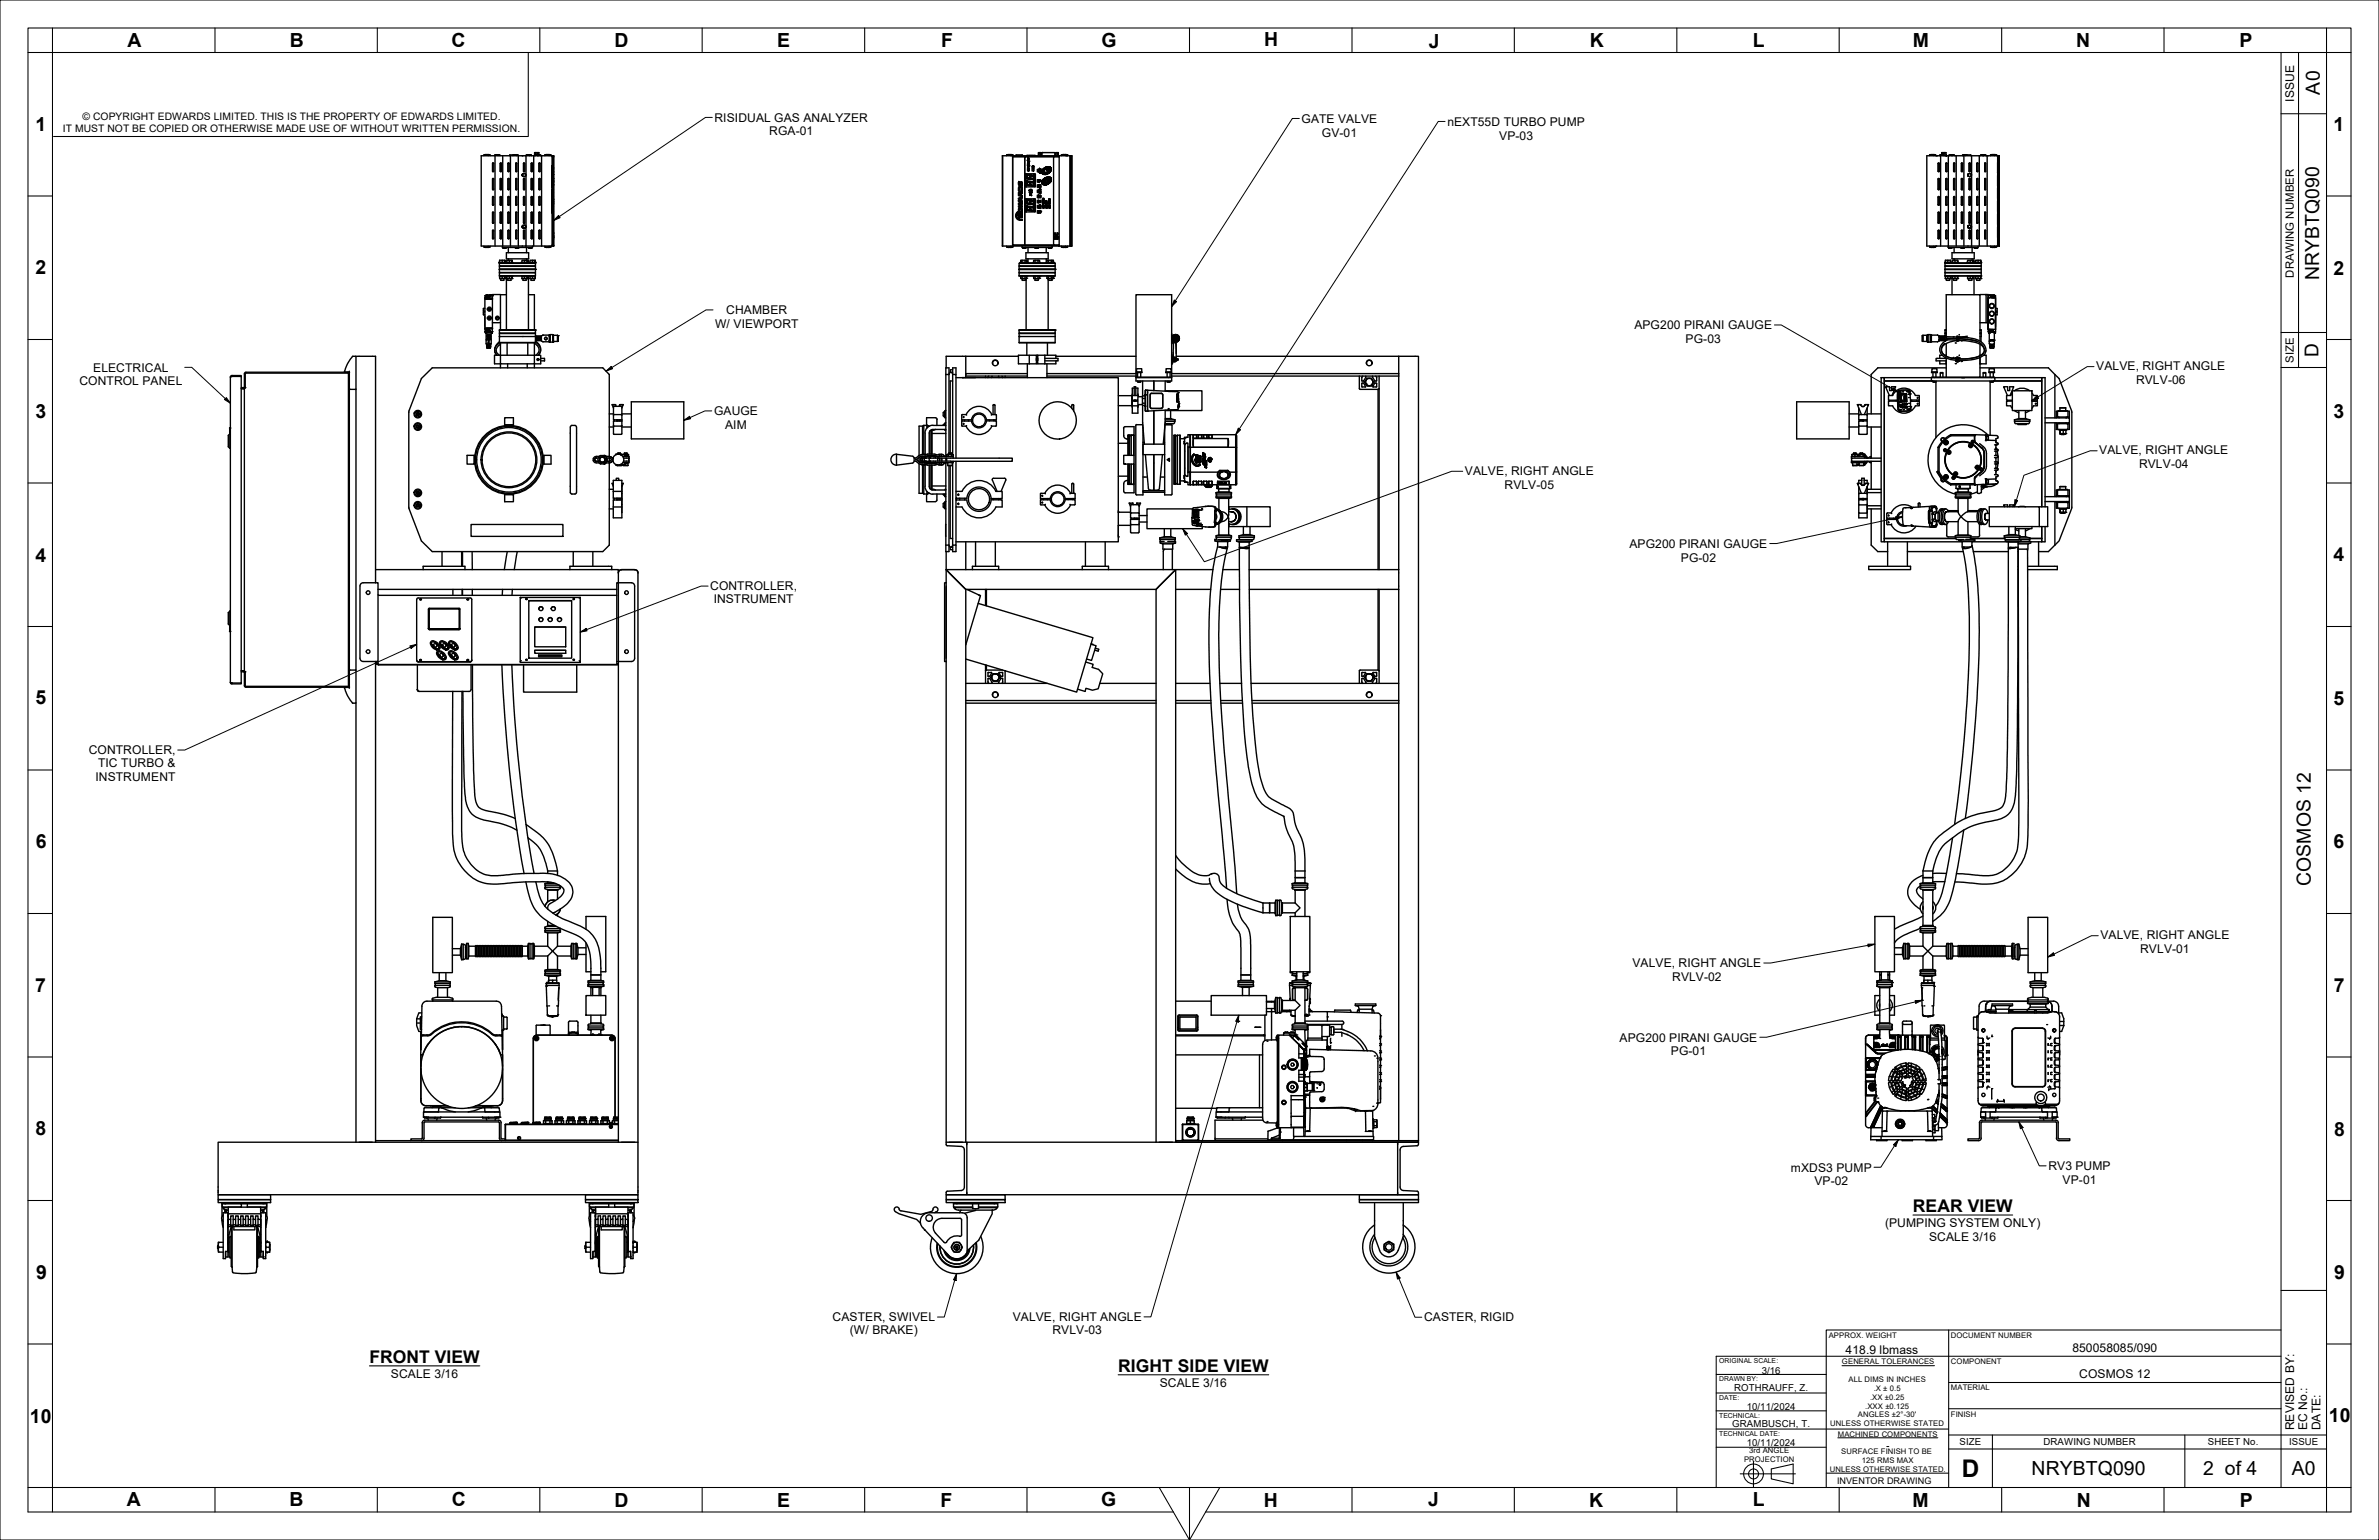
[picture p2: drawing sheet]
<svg xmlns="http://www.w3.org/2000/svg" width="864mm" height="559mm" viewBox="0 0 864 559" stroke-linecap="round" stroke-linejoin="round" font-family="sans-serif">
<defs><g id="words">
<text font-size="8.8" x="712.2" y="535.9">D</text>
<g font-size="7">
<text x="46.3" y="17.1">A</text>
<text x="105.2" y="16.9">B</text>
<text x="164" y="16.9">C</text>
<text x="223.1" y="17">D</text>
<text x="282.1" y="17">E</text>
<text x="341.6" y="16.9">F</text>
<text x="399.8" y="17.1">G</text>
<text x="458.9" y="16.7">H</text>
<text x="518.7" y="17.3">J</text>
<text x="577.2" y="17">K</text>
<text x="636.3" y="17.1">L</text>
<text x="694.4" y="17.1">M</text>
<text x="753.7" y="17">N</text>
<text x="812.9" y="17">P</text>
<text x="842.1" y="34.3" transform="rotate(-90 842.1 34.3)">A0</text>
<text x="12.8" y="47.4">1</text>
<text x="847.1" y="47.6">1</text>
<text x="12.8" y="99.6">2</text>
<text x="841.9" y="101.7" transform="rotate(-90 841.9 101.7)">NRYBTQ090</text>
<text x="847.1" y="99.7">2</text>
<text x="12.9" y="151.6">3</text>
<text x="847.1" y="151.6">3</text>
<text x="12.9" y="203.8">4</text>
<text x="847.1" y="203.7">4</text>
<text x="12.9" y="255.5">5</text>
<text x="847.1" y="255.7">5</text>
<text x="13" y="307.7">6</text>
<text x="847.1" y="307.8">6</text>
<text x="838.8" y="321.5" transform="rotate(-90 838.8 321.5)">COSMOS 12</text>
<text x="12.8" y="359.8">7</text>
<text x="847.2" y="359.8">7</text>
<text x="12.9" y="411.8">8</text>
<text x="847.3" y="412.2">8</text>
<text x="13.1" y="464">9</text>
<text x="847.3" y="464">9</text>
<text x="10.9" y="516.2">10</text>
<text x="845.4" y="516.1">10</text>
<text x="737.5" y="535.2">NRYBTQ090</text>
<text x="799.7" y="535.3">2 of 4</text>
<text x="832" y="535.2">A0</text>
<text x="46.1" y="546.5">A</text>
<text x="105.1" y="546.5">B</text>
<text x="164" y="546.5">C</text>
<text x="223" y="546.9">D</text>
<text x="282.1" y="546.7">E</text>
<text x="341.4" y="546.7">F</text>
<text x="399.7" y="546.5">G</text>
<text x="458.8" y="546.7">H</text>
<text x="518.5" y="546.4">J</text>
<text x="576.9" y="546.7">K</text>
<text x="636.3" y="546.6">L</text>
<text x="694.3" y="546.7">M</text>
<text x="753.9" y="546.7">N</text>
<text x="813.1" y="547">P</text>
</g>
<text font-size="6.9" x="841.7" y="129.5" transform="rotate(-90 841.7 129.5)">D</text>
<g font-size="6.3">
<text x="694.4" y="439.9">REAR VIEW</text>
<text x="134.1" y="494.6">FRONT VIEW</text>
<text x="405.9" y="497.8">RIGHT SIDE VIEW</text>
</g>
<g font-size="4.4">
<text x="832.8" y="36.8" transform="rotate(-90 832.8 36.8)">ISSUE</text>
<text x="259.4" y="44.2">RISIDUAL GAS ANALYZER</text>
<text x="472.4" y="44.6">GATE VALVE</text>
<text x="525.4" y="45.7">nEXT55D TURBO PUMP</text>
<text x="279.2" y="49.1">RGA-01</text>
<text x="479.9" y="49.6">GV-01</text>
<text x="544.3" y="50.7">VP-03</text>
<text x="259.6" y="119.1">W/ VIEWPORT</text>
<text x="263.7" y="114">CHAMBER</text>
<text x="593.3" y="119.5">APG200 PIRANI GAUGE</text>
<text x="611.9" y="124.5">PG-03</text>
<text x="33.8" y="134.9">ELECTRICAL</text>
<text x="761" y="134.4">VALVE, RIGHT ANGLE</text>
<text x="28.8" y="139.8">CONTROL PANEL</text>
<text x="775.4" y="139.4">RVLV-06</text>
<text x="259.2" y="150.7">GAUGE</text>
<text x="263.3" y="155.7">AIM</text>
<text x="762.1" y="164.9">VALVE, RIGHT ANGLE</text>
<text x="531.7" y="172.3">VALVE, RIGHT ANGLE</text>
<text x="776.5" y="169.9">RVLV-04</text>
<text x="546.2" y="177.3">RVLV-05</text>
<text x="591.6" y="198.8">APG200 PIRANI GAUGE</text>
<text x="610.2" y="203.8">PG-02</text>
<text x="257.8" y="213.9">CONTROLLER,</text>
<text x="259.1" y="218.9">INSTRUMENT</text>
<text x="32.2" y="273.4">CONTROLLER,</text>
<text x="35.6" y="278.4">TIC TURBO &amp;</text>
<text x="34.7" y="283.5">INSTRUMENT</text>
<text x="762.5" y="340.9">VALVE, RIGHT ANGLE</text>
<text x="776.9" y="345.8">RVLV-01</text>
<text x="592.6" y="350.8">VALVE, RIGHT ANGLE</text>
<text x="607" y="355.8">RVLV-02</text>
<text x="587.9" y="378">APG200 PIRANI GAUGE</text>
<text x="606.6" y="382.9">PG-01</text>
<text x="650.1" y="425.1">mXDS3 PUMP</text>
<text x="743.6" y="424.6">RV3 PUMP</text>
<text x="658.6" y="430.1">VP-02</text>
<text x="748.7" y="429.6">VP-01</text>
<text x="684.3" y="445.4">(PUMPING SYSTEM ONLY)</text>
<text x="700.3" y="450.4">SCALE 3/16</text>
<text x="302.3" y="479.2">CASTER, SWIVEL</text>
<text x="367.7" y="479.2">VALVE, RIGHT ANGLE</text>
<text x="517" y="479.3">CASTER, RIGID</text>
<text x="308.5" y="484.2">(W/ BRAKE)</text>
<text x="382.1" y="484.2">RVLV-03</text>
<text x="670" y="491.2">418.9 lbmass</text>
<text x="752.3" y="490.5">850058085/090</text>
<text x="141.9" y="500.1">SCALE 3/16</text>
<text x="421" y="503.4">SCALE 3/16</text>
<text x="754.8" y="500.1">COSMOS 12</text>
<text x="832.8" y="519" transform="rotate(-90 832.8 519)">REVISED BY:</text>
<text x="837.6" y="519" transform="rotate(-90 837.6 519)">EC No.:</text>
<text x="842.3" y="519" transform="rotate(-90 842.3 519)">DATE:</text>
</g>
<g font-size="4.1">
<text x="832.7" y="100.8" transform="rotate(-90 832.7 100.8)">DRAWING NUMBER</text>
<text x="832.7" y="131.6" transform="rotate(-90 832.7 131.6)">SIZE</text>
</g>
<g font-size="3.7">
<text x="22.9" y="47.9">IT MUST NOT BE COPIED OR OTHERWISE MADE USE OF WITHOUT WRITTEN PERMISSION.</text>
<text x="30" y="43.7">© COPYRIGHT EDWARDS LIMITED. THIS IS THE PROPERTY OF EDWARDS LIMITED.</text>
</g>
<g font-size="3.5">
<text x="639.6" y="498.4">3/16</text>
<text x="629.5" y="504.9">ROTHRAUFF, Z.</text>
<text x="634.1" y="511.6">10/11/2024</text>
<text x="628.8" y="518">GRAMBUSCH, T.</text>
<text x="634.1" y="524.8">10/11/2024</text>
<text x="711.3" y="524.4">SIZE</text>
<text x="741.8" y="524.4">DRAWING NUMBER</text>
<text x="801.4" y="524.4">SHEET No.</text>
<text x="831" y="524.4">ISSUE</text>
</g>
<text font-size="3.3" x="666.9" y="538.4">INVENTOR DRAWING</text>
<g font-size="2.8">
<text x="663.9" y="485.3">APPROX. WEIGHT</text>
<text x="708.2" y="485.5">DOCUMENT NUMBER</text>
<text x="668.7" y="495.1">GENERAL TOLERANCES</text>
<text x="708.2" y="495">COMPONENT</text>
<text x="671" y="501.5">ALL DIMS IN INCHES</text>
<text x="678.9" y="507.9">.XX ±0.25</text>
<text x="680.2" y="504.7">.X ± 0.5</text>
<text x="708.2" y="504.4">MATERIAL</text>
<text x="674.4" y="514.3">ANGLES ±2°-30'</text>
<text x="677.1" y="511.1">.XXX ±0.125</text>
<text x="708.2" y="514">FINISH</text>
<text x="664.4" y="517.5">UNLESS OTHERWISE STATED</text>
<text x="667.1" y="521.3">MACHINED COMPONENTS</text>
<text x="635" y="527.2">3rd ANGLE</text>
<text x="668.4" y="527.7">SURFACE FINISH TO BE</text>
<text x="633.1" y="530.4">PR</text>
<text x="637" y="530.4">OJECTION</text>
<text x="675.9" y="530.9">125 RMS MAX</text>
<text x="664.2" y="534">UNLESS OTHERWISE STATED.</text>
</g>
<g font-size="2.5">
<text x="624.1" y="494.7">ORIGINAL SCALE:</text>
<text x="624.1" y="501.2">DRAWN BY:</text>
<text x="624.1" y="507.9">DATE:</text>
<text x="624.1" y="514.5">TECHNICAL:</text>
<text x="624.1" y="521">TECHNICAL DATE:</text>
</g>
</g></defs>
<!-- layer: Symbols(ANSI) -->
<path d="M694.4 440.9h36.2M134.1 495.6h40.1M405.9 498.9h54.7" fill="none" stroke="#000" stroke-width=".38"/>
<!-- layer: Visible Edges(ANSI) -->
<g fill="none" stroke="#000" stroke-width=".51">
<path d="M175.7 56.2h2.2M175.7 56.2l-.1 .3M176.8 56.1l1.1 .1M176.8 56.1l.4 .1M176.8 56.1l-1.1 .1M177.2 56.2v.3M177.9 56.2v.3M178.8 59.3l.1-.2 .4 .2v2.8l-.2 .2-.3-.2M178.8 59.3v2.8M179 59.1l-.2 .2M179.6 56.3h1.8M179.6 56.3v.2"/>
<path d="M179.7 56.5v32.8M180.5 56.2h-.9M180.5 56.2l.3 .3M180.5 56.2h.1M180.5 56.2h.9M181.4 56.3l.1 .2M181.6 59.3l.1-.2 .4 .2v2.8l-.2 .2-.3-.2M181.6 59.3v2.8M181.9 59.1l-.3 .2M182.5 56.5v32.8M184.4 59.3l.4-.1v3l-.4-.1M184.4 59.3v2.8"/>
<path d="M184.7 59.1l-.3 .2M185.3 56.5v32.8M186.2 56.3h1.8M186.2 56.3v.2M186.3 56.2h-1.3v.3M187.1 56.2h-.9M187.1 56.2l.3 .3M187.1 56.2h.1M187.1 56.2h1M187.3 59.3l.3-.1v3l-.3-.1M187.3 59.3v2.8M187.5 59.1l-.2 .2"/>
<path d="M188 56.3l.2 33M190.1 59.3l.1-.2 .3 .2v2.8l-.1 .2-.3-.2M190.1 59.3v2.8M190.2 59.1l-.1 .2M190.9 56.5v32.8M191.1 56.3h1.7M191.1 56.3l-.1 .2M191.9 56.2h-.9M191.9 56.2l.3 .3M192 56.2h.1M192 56.2h.9M192.8 59.3l.2-.2 .3 .2v2.8l-.1 .2-.4-.2"/>
<path d="M192.8 59.3v2.8M192.8 56.3l.1 .2M193.1 59.1l-.3 .2M193.7 56.5v32.8M194.2 55.4h-.1v1M194.4 56.4l-.5 .1M194.4 56.3h1.9v.2M194.4 56.3v.2M194.5 55.4h-.3v1M195 56.1v-.7h.3v.8M195 55.4h-.5v.9M195.3 56.2h-.9"/>
<path d="M195.3 56.2l.3 .3M195.3 55.4h.3v1.1M195.6 56.1l.6 .1M195.6 59.3l.5-.1v3l-.5-.1M195.6 59.3v2.8M195.9 59.1l-.2 .2M196.6 56.5v32.8M197.8 56.5v-.3h2.2v.3M198.9 56.1l1.1 .1M198.9 56.1l.4 .4M198.9 56.1l-1.1 .1M200.4 56.9h.3v32"/>
<path d="M200.4 56.5h-25.7v32.8h16.2M200.4 56.5h.6M200.4 56.5v.3h.6v-.3M200.4 56.5v32.8M200.7 56.9v32zM200.7 56.8v.1M201 56.5v32.8h-.6M201 56.5v32.8v-.3h-.6M364 56.5v32.8M365.4 56.2h2.3M365.4 56.2v.3M366.6 56.1l.3 .1"/>
<path d="M366.6 56.1l-1.2 .1M366.6 56.1l1.1 .1M366.9 56.2h.2M366.9 56.2l.1 .3M367 56.3h.1M367.1 56.3v.2M367.6 56.9v32h14.9M367.6 56.9h4.4v32v-32h10.5M367.6 56.9v-.4h-3.7l.1 32.8M367.7 56.2v.7M367.7 56.8h16.7M368.8 56.5l.1-.3h2.2l.1 .3"/>
<path d="M372.9 56.4l-.2 .1M373 59.9l.5 .2M373 58.2l.5 .3M373.1 58v.2l.3-.1zM373.1 58v.2M373.2 57.1h.1M373.1 57.1l.3 .2M373.1 57.4l.3 .1h-.1M373.2 57.4h.1M373.1 58.5l.3 .2M373.2 58.5h.1M373.1 59.7l.3 .1"/>
<path d="M373.2 59.7h.1M373.1 59.5l.1 .1M373.2 59.5h.1M373.1 58.9h.1M373.2 57.3h.1M373.2 59.7h.2M373.2 59.6h.2M373.2 59.5h.2M373.2 58.8h.2M373.2 58.8h.1M373.2 58.9h.1M373.2 58.8v.2"/>
<path d="M373.2 57.7l.2 .1zM373.2 59.1h.1M373.3 59.1h.1M373.2 59.1l-.2 .2h.4M373.2 59.1h.2M373.3 57.3h.1M373.3 58.6h.1M373.3 58.9h.1M373.3 56.4l-.2 .1M373.3 59.1l.1 .1zM373.4 58.8l-.1 .2M373.4 59h.1"/>
<path d="M373.4 58.8h.1M373.4 58.9h.1M373.4 59.1l-.2 .2M373.4 58.8v.1M373.4 59.8h.1M373.4 59.4h-.3v.5h.3M373.7 56.4l-.2 .1M374.1 56.4l-.2 .1M374.5 56.4l-.2 .1M374.9 56.4l-.2 .1M375.3 56.4l-.1 .1M375.7 56.4l-.2 .1"/>
<path d="M377.4 55.4h-.5v1.1M377.9 55.4v1.1v-1.1h-.5v1.1M378.3 56.5v-1.1h4.6v1.1M383.7 55.4h-.5v1.1M384.2 55.4v1.1v-1.1h-.5v1.1M384.4 56.5v.3M384.4 56.5h-16.8v32.8v-.4M384.4 56.5h.1M384.4 56.5v.4M384.5 56.9h-2v32h2M385.3 56.2h1.5M385.3 56.2v.3"/>
<path d="M386.4 56.1l.4 .1M386.4 56.1l-1.1 .1M386.4 56.1l1.2 .1M386.8 56.2h.2M386.8 56.2v.3M386.8 56.1l.7 .1-.7 .1M387 56.3v.2M387.2 56.5l-.1-.3-.4-.1 .6 .1v.3M387.3 56.2h.2M387.5 56.2v.3M388.4 56.5h.3M388.4 56.5h-3.9v32.8"/>
<path d="M388.4 56.5v32.8M388.6 56.5v32.8M388.7 56.5h.4v32.8h-.7M388.7 56.5v32.8M388.9 56.5v32.8M700.5 56.2h2.1M700.5 56.2v.3M701.6 56.1l1 .1M701.6 56.1l.4 .4M701.6 56.1l-1.1 .1M702.6 56.2l.1 .3M703.6 59.3l.1-.2 .3 .2v2.8l-.1 .2-.3-.2"/>
<path d="M703.6 59.3v2.8M703.8 59.1l-.2 .2M704.2 56.2h1.1M704.3 56.5h-4.8v32.8h16.2M704.3 56.5h17.1M704.5 56.5v32.8M705 55.4l-.2 .7M705.2 56.2v-.8h.5v1.1M705.2 55.4h-.2v.7M705.4 56.3h-1.2v.2M705.4 56.3v.2M705.7 55.4h.4v1.1"/>
<path d="M706.1 55.4h.3v1.1M706.4 59.3l.4-.1v3l-.4-.1M706.4 59.3v2.8M706.4 56.4h.1M706.5 56.5h.1M706.5 56.4h.1M706.6 56.4h.1M706.6 59.1l-.2 .2M707.3 56.5l-.1 33.3h10.9v-.5M707.6 56.2h.9l.2 .3M707.6 56.3h1.8M707.6 56.3v.2"/>
<path d="M708.5 56.2h.1M708.5 56.2h.9M709.3 59.1l.3 .1-.1 3.1-.3-.2zM709.4 59.1l-.2 .1v3l.2 .1M709.4 56.3v.2M710.1 56.5v32.8M712 59.3l.1-.2 .4 .2v2.8l-.2 .2-.3-.2M712 59.3v2.8M712.2 59.1l-.2 .2M712.4 56.3h1.1M712.4 56.3v.2M712.9 56.5v32.8"/>
<path d="M713.3 56.2h.1M713.3 56.2h.8M713.3 56.2h-.9M713.3 56.2h.3M713.4 56.2h2l.1 .3M713.5 56.3v.2M714.8 59.3l.1-.2 .4 .2v2.8l-.2 .2-.3-.2M714.8 59.3v2.8M715.1 59.1l-.3 .2M715.7 56.5v32.8M717.6 59.3l.5-.1v3l-.5-.1M717.6 59.3v2.8"/>
<path d="M717.9 59.1l-.3 .2M718.5 56.5v32.8M719 56.2h.9l.3 .3M719.9 56.2h.1M719.9 56.2h.9M720.5 59.3l.4-.1v3l-.4-.1M720.5 59.3v2.8M720.7 59.1l-.2 .2M720.9 56.3h-1.9v.2M720.9 56.3v.2M721.4 56.5h3.8v32.8M721.4 56.5v32.8"/>
<path d="M722.6 56.2h2.2M722.6 56.2v.3M722.6 56.2l1.1-.1 .4 .1v.3M723.7 56.1l1 .1M724.8 56.2v.3M725.2 59v.2M725.2 59.2v3.3M725.2 59v.2zM725.3 59.2v-.2l.1 .2M725.3 59v.2zM725.3 59.2v3.3M725.4 59.2v3.3"/>
<path d="M725.4 59.2v-.2l.1 .2M725.4 59v.2zM725.5 59v.2zM725.5 56.8v32.2M725.7 56.5v32.8h-.5M725.7 56.5h-.5v.3h.5M725.7 56.5v32.8v-.3h-.5v.3M178.8 71.5l.1-.2 .4 .2v2.8l-.2 .2-.3-.2M178.8 77.2l.1-.2 .4 .2v3.6l-.2 .2-.3-.2M178.8 65l.1-.2 .4 .2v3.6l-.3 .3-.2-.3M178.8 68.6l.2 .3M178.8 62.1l.2 .2"/>
<path d="M178.8 74.3l.2 .2M178.8 65v3.6M178.8 71.5v2.8M178.8 77.2v3.6M179 64.8l-.2 .2M179 77l-.2 .2M179 71.3l-.2 .2M181.6 71.5l.1-.2 .4 .2v2.8l-.2 .2-.3-.2M181.6 77.2l.1-.2 .4 .2v3.6l-.2 .2-.3-.2M181.6 65l.1-.2 .4 .2v3.6l-.3 .3-.2-.3M181.6 68.6l.3 .3M181.6 74.3l.3 .2"/>
<path d="M181.6 62.1l.3 .2M181.6 65v3.6M181.6 71.5v2.8M181.6 77.2v3.6M181.9 64.8l-.3 .2M181.9 77l-.3 .2M181.9 71.3l-.3 .2M184.4 71.5l.4-.1v3l-.4-.1M184.4 77.2l.4-.2v4l-.4-.2M184.4 65l.4-.2v4l-.4-.2M184.4 68.6l.3 .3M184.4 74.3l.3 .2"/>
<path d="M184.4 62.1l.3 .2M184.4 65v3.6M184.4 71.5v2.8M184.4 77.2v3.6M184.7 64.8l-.3 .2M184.7 77l-.3 .2M184.7 71.3l-.3 .2M187.3 71.5l.3-.1v3l-.3-.1M187.3 77.2l.3-.2v4l-.3-.2M187.3 65l.3-.2v4l-.3-.2M187.3 68.6l.2 .3M187.3 74.3l.2 .2"/>
<path d="M187.3 62.1l.2 .2M187.3 65v3.6M187.3 71.5v2.8M187.3 77.2v3.6M187.5 64.8l-.2 .2M187.5 77l-.2 .2M187.5 71.3l-.2 .2M189.7 63.1l-.2 .3 .2 .6-.2-.4zM190.1 65l.1-.2 .3 .2v3.6l-.3 .3-.1-.3M190.1 77.2l.1-.2 .3 .2v3.6l-.1 .2-.3-.2M190.1 71.5l.1-.2 .3 .2v2.8l-.1 .2-.3-.2M190.1 68.6l.1 .3"/>
<path d="M190.1 74.3l.1 .2M190.1 62.1l.1 .2M190.1 65v3.6M190.1 71.5v2.8M190.1 77.2v3.6M190.2 64.8l-.1 .2M190.2 77l-.1 .2M190.2 71.3l-.1 .2M190.8 63.1l.1 .3M190.9 63.7l-.1 .3M192.8 71.5l.2-.2 .3 .2v2.8l-.1 .2-.4-.2M192.8 77.2l.2-.2 .3 .2v3.6l-.1 .2-.4-.2"/>
<path d="M192.8 65l.2-.2 .3 .2v3.6l-.3 .3-.2-.3M192.8 68.6l.3 .3M192.8 74.3l.3 .2M192.8 62.1l.3 .2M192.8 65v3.6M192.8 71.5v2.8M192.8 77.2v3.6M193.1 64.8l-.3 .2M193.1 77l-.3 .2M193.1 71.3l-.3 .2M195.6 71.5l.5-.1v3l-.5-.1M195.6 77.2l.5-.2v4l-.5-.2"/>
<path d="M195.6 65l.5-.2v4l-.5-.2M195.6 65v3.6M195.6 71.5v2.8M195.6 77.2v3.6M195.7 68.6l.2 .3M195.7 74.3l.2 .2M195.7 62.1l.2 .2M195.9 64.8l-.2 .2M195.9 77l-.2 .2M195.9 71.3l-.2 .2M200.4 72.3v.2M200.4 72.3v.2z"/>
<path d="M200.4 72.8v1.4zM200.4 72.7h.1M200.4 72.7v.3zM200.4 74.2v-.3v.3M200.4 74.7v.1M200.4 74.6v.3zM200.4 75.1v1.5zM200.4 75v.1M200.4 75.1v.3zM200.4 76.3v.3zM200.4 76.3h.1M200.4 76.7l.1 .2"/>
<path d="M200.4 72.3v-.2l.1 .2M200.4 63.2v.2M200.4 63.1v.3zM200.4 63.6v1.6zM200.4 63.6h.1M200.4 63.8v-.2v.3M200.4 65.1v-.3v.4M200.4 64.8h.1M200.4 65.6v.1M200.4 65.5v.3zM200.4 66v1.5zM200.4 66h.1"/>
<path d="M200.4 65.9v.1M200.4 66v.3zM200.4 67.2v.4zM200.4 63.2v4.6l.1-.2M200.4 63.2v-.1l.1 .1M200.4 61.1v.9M200.4 60.3v.3M200.4 60.3h.1M200.4 60.3v.2M200.4 60.6h.1M200.4 60.5v.2M200.4 69.7v.2"/>
<path d="M200.4 70.2v.8v-.3M200.4 68.9v.4zM200.4 68.8v.7M200.4 72.3v4.4M200.5 76.5v.8M200.5 61.5v.9M200.5 69v.9v-.9v.9v-.2M200.5 72.7v.9M200.5 65.2v.9M200.5 74.5v1M200.5 70.8v1M200.5 67.1v.9"/>
<path d="M200.5 69.3v.2M200.5 65.5v.5M200.5 61.1v.2M200.5 62.1v.3M200.5 69.7v.2M200.5 69.7v.2zM200.5 69.7h.1M200.5 68.8h.1M200.5 68.6h.1M200.5 66.9h.1M200.5 67h.1M200.5 67.2h.1"/>
<path d="M200.5 66.9v.4M200.5 72.9v.2M200.5 72.9v.1M200.5 72.8h.1M200.5 75v.1M200.5 75.1h.1M200.5 75h.1M200.5 71.2h.1M200.5 71h.1M200.5 62.5v.2M200.5 62.5h.1M200.5 62.7h.1"/>
<path d="M200.5 75.3h.1M200.5 76.9h.1M200.5 77v.2v-.2M200.5 77.2h.1M200.5 69h.1M200.5 69.2h.1M200.5 73.2h.1M200.5 73.2v.2v-.2M200.5 73.4h.1M200.5 67.4h.1M200.5 67.6h.1M200.5 65.5h.1"/>
<path d="M200.5 67.9h.1M200.5 61.5v.1M200.5 61.5h.1M200.5 69.9v.3zM200.5 76.7v.2M200.5 74.5l.2 1zM200.5 61.7l.1 1.4M200.5 61.8l.1 1.3M200.5 61.5l.1 .5M200.5 62.2v.8M200.5 62l.1 1.1M200.5 65.4l.1 1.4"/>
<path d="M200.5 65.6l.1 1.2M200.5 65.8l.1 1M200.5 66v.7M200.5 65.3l.1 .4M200.5 64.8l.1 .1M200.5 62.8l.1 .4M200.6 64.6h.1M200.5 64.8h.1M200.5 64.9h.1M200.5 65h.1M200.5 65.1h.1M200.5 65.2h.1"/>
<path d="M200.5 65.3h.1M200.5 65.4h.1M200.5 65.6h.1M200.5 65.7h.1M200.5 65.8h.1M200.5 66h.1M200.5 66.1h.1M200.5 66.2h.1M200.5 66.4h.1M200.5 66.5h.1M200.5 67.1h.1M200.6 67.1h.1"/>
<path d="M200.5 66.5l.1 .6zM200.6 61h.1M200.6 61.1h.1M200.5 61.2h.1M200.5 61.3h.1M200.5 61.4h.1M200.5 61.6h.1M200.5 61.7h.1M200.5 61.8h.1M200.5 62h.1M200.5 62.2h.1M200.5 62.3h.1"/>
<path d="M200.5 62.4h.1M200.5 62.6h.1M200.6 63.3h.1M200.5 62.9l.1 .4zM200.5 68.7v.1M200.5 68.7v.2zM200.5 68.6v.3M200.5 72.8v.1M200.5 72.8v.3M200.5 74.9v.3zM200.5 71.1v.1M200.5 70.9v.3"/>
<path d="M200.5 70.9v.2M200.5 62.5v.1M200.5 72.4v.2zM200.5 72.4v.2M200.5 76.6v.2M200.5 76.6h.1M200.5 76.8h.1M200.5 76.6v.2zM200.5 75.3v.3v-.3M200.5 75.3v.3M200.5 76.9v.3M200.5 69v.2"/>
<path d="M200.5 73.2v.2M200.5 67.4v.2zM200.5 67.4v.2M200.5 67.6v.1M200.5 65.4v.1M200.5 65.3v.1M200.5 73.9h.1M200.5 74h.1M200.5 73.8v.1M200.5 73.8h.1M200.5 73.9v.1zM200.5 62v-.2v.2"/>
<path d="M200.5 61.7v.1M200.5 62v-.2v.4M200.5 68h.1M200.5 67.8h.1M200.5 67.9v.1M200.5 67.8v.3M200.5 61.4v.1M200.5 61.6v.1M200.5 72.1h.1M200.5 72.3h.1M200.5 72h.1M200.5 72v.1"/>
<path d="M200.5 72.2h.1M200.5 72.1v.1M200.5 72v.3M200.5 73h.1M200.5 73.1h.1M200.5 72.7v.6M200.5 70v.2M200.5 69.9v.3M200.5 74.5v.3M200.5 74.4v.5M200.5 74.4v.5zM200.5 73.4v.3"/>
<path d="M200.5 73.3v.4M200.5 73.3v.4zM200.5 71.3v.3M200.5 71.2v.5M200.5 71.2v.5zM200.5 65.3l.1 .2M200.5 66v.7zM200.5 65.8l.1 1zM200.5 65.6l.1 1.2zM200.5 65.4l.1 1.4zM200.5 62l.1 1.1zM200.5 62.4v.6"/>
<path d="M200.5 62.4l.1 .6M200.5 61.8l.1 1.3zM200.5 61.7l.1 1.4zM200.5 60.9v.2M200.5 62.6l.1 .4M200.5 68.6v.2M200.5 69.7v.1M200.5 71v.1M200.5 72.8v.2M200.6 65.5v.3M200.6 60.6v2.6M200.6 60.8l.1 1.3"/>
<path d="M200.6 61v.2M200.6 62.6v.2M200.6 62.7h.1M200.6 61.2v.1M200.6 62.4v.2M200.6 62.7v.2M200.6 61.3v.2M200.6 62.3v.2M200.6 60.9v.2M200.6 61.3v.4M200.6 60.8v.4M200.6 62l.1 .4"/>
<path d="M200.6 61.4v1.1M200.6 64.3v2.7M200.6 64.5l.1 1.3M200.6 64.6l.1 1.4M200.6 65.5v.3zM200.6 65.8l.1 .4M200.6 64.6v.3M200.6 65.2v.2M200.6 64.6v.2M200.6 66v.3M200.6 65v.2M200.6 66.5v.2"/>
<path d="M200.6 65.1v.2M200.6 65.2v.3M200.6 66.2v.2M200.6 65.9v.3M200.6 66v.2M200.6 65.9v.1M200.6 64.9v.2M200.6 66.4v.1M200.6 64.8v.2M200.6 62.9h.1M200.6 62.9v.1M200.6 63v.1"/>
<path d="M200.6 63.1h.1M200.6 63.2h.1M200.6 64.3l.1 .5M200.6 64.3h.1M200.6 64.4h.1M200.6 64.5h.1M200.6 64.8h.1M200.6 60.5l.1 .5M200.6 60.6h.1M200.6 60.7h.1M200.6 60.8h.1M200.6 60.9h.1"/>
<path d="M200.6 60.6l-.1 2.2M200.6 74h.1M200.6 73.8v.2M200.6 73.8h.1M200.6 73.9h.1M200.6 73.9v.1M200.6 73.8v.1M200.6 73.8v.2zM200.6 73.5v.2zM200.6 73.5v.2M200.6 73.2h.1M200.6 73.3h.1"/>
<path d="M200.6 73h.1M200.6 73.1h.1M200.6 73.1v.1M200.6 73.2v.1M200.6 73v.3M200.6 72.3h.1M200.6 72.5h.1M200.6 72.2h.1M200.6 72.4h.1M200.6 72.3v.1M200.6 72.2v.3M200.6 73.5h.1"/>
<path d="M200.6 73.4h.1M200.6 73.4v.1M200.6 73.5v.1M200.6 73.4v.3M200.6 72.9h.1M200.6 72.9v.1M200.6 72.6v.3M200.6 72.6v.4M200.6 72.6v.4zM200.6 66.5v.2zM200.6 65.2v.2zM200.6 64.6v.2z"/>
<path d="M200.6 66v.3zM200.6 65.1v.1M200.6 65v.1M200.6 65.3v.2M200.6 65.3v-.2v.3M200.6 65.3h.1M200.6 66.4h.1M200.6 64.7v.2zM200.6 64.9v.2zM200.6 66.5h.1M200.6 64.9h.1M200.6 65.9v.3v-.2"/>
<path d="M200.6 65.8v.1M200.6 65.9l.1 .3M200.6 65.5v.2M200.6 66.4v.3M200.6 64.5l.1 1zM200.6 65.4v.1M200.6 65.5h.1M200.6 65.5v.1M200.6 65.6l.1 .3M200.6 64.6l.1 1.3M200.6 64.6v.8M200.6 64.5l.1 1.2z"/>
<path d="M200.6 60.8l.1 1.1zM200.6 61.5h.1M200.6 61.5v.1M200.6 61.6v.1M200.6 61.7h.1M200.6 61.7v.1M200.6 61.8h.1M200.6 61.5v-.7l.1 1.4-.1-.4M200.6 60.8l.1 .9zM200.6 61.8v.2M200.6 61.5v.3M200.6 62.6v.1"/>
<path d="M200.6 62.6v.4M200.6 62.7v.3M200.6 62.2l.1 .2M200.6 61.1v.1M200.6 60.9v.3M200.6 62.7v.3zM200.6 61.3v.4zM200.6 60.9v.2zM200.6 62.3v.2zM200.6 61.3v.2zM200.6 62.7v.2zM200.6 61v.2z"/>
<path d="M200.6 62.5h.1M200.6 62.5v.1M200.6 61.3h.1M200.6 62.8h.1M200.6 61.2h.1M200.6 61.4v.5M200.6 61.9v.6M200.6 60.8l.1 1.2M200.6 60.8l.1 .9M200.6 64.5l.1 1.2M200.6 64.5l.1 1M200.7 61.9l-.1-1.1 .1 1.4"/>
<path d="M200.7 61v.3M200.7 61.3v.1M200.7 61.4v.3M200.7 61.7v.4M200.7 62.1l-.1 .8M200.7 65v.2M200.7 65.3h.1M200.7 65.3v.1M200.7 65.5h.1M200.7 65.5v.1M200.7 65.7h.1M200.7 65.7v.1"/>
<path d="M200.7 65.8h.1M200.7 65.9h.1M200.7 65.9v.1M200.7 66.1h.1M200.7 66.1l-.1 .9-.1-.6M200.7 64.4l-.2 2M200.7 64.5h.1M200.7 64.5v.1M200.7 64.6h.1M200.7 64.6v.1M200.7 64.7v.1M200.7 64.8h.1"/>
<path d="M200.7 64.8v.2M200.7 65h.1M200.7 64.8l-.2 2.3M200.7 60.6h.1M200.7 60.6v.2M200.7 60.8h.1M200.7 60.8v.1M200.7 60.9v.1M200.7 61l-.2 2.3M200.7 64.6v.6v-.2M200.7 64.7v.3M200.7 60.9v.4"/>
<path d="M200.7 62.1h.1M200.7 60.9v.5M200.7 64.6v.6M369.4 77a1.77 1.77 0 0 0 0 2.4l.6 .3M369.4 77.7l.8 1.5-.6-.1zM369.4 77h.1M369.4 77a1.67 1.67 0 0 0-.5 2.1 1.67 1.67 0 0 0 2 .8M369.4 77.7l.8 1.5M369.4 77.1a1.47 1.47 0 0 0-.5 1.5 1.47 1.47 0 0 0 1.1 1.1M369.4 77.1h.1M369.7 72.6l1.4 1.1-.1 .5M369.7 72.6l1.4 1.1-.1 .5-.9-.1 1 .6v.4h-1.4v-.4l.9 .1-.8-.5-.1-.6 .9 .1-.9-.7z"/>
<path d="M369.8 67.9a.77 .77 0 0 1 .9-.2 .77 .77 0 0 1 .4 .9v.9l-1.4-.3zM369.8 71.9l1.3-.5-.3 .5 .3 1.4-1.3-1zM369.8 65.8l.3 .2v1M369.8 75.6a.76 .76 0 0 1 1-.1 .76 .76 0 0 1 .3 .8v.9l-1.4-.3zM370 68.2v.3zM370 75.9h.1M370.1 75.8h.1M370 76h.1M370 70h.1M370 79.7l1.1-.1-.2 .3M370 77.2v1.2M370.1 74.1l1 .6-.1 .5"/>
<path d="M370.1 72.2l.5 .3zM370.1 75.8l.6 .1 .1 .8-.8-.1v-.5v.5M370.1 69.9l.3 .1 .1 .8-.5-.1v-.6v.6M370.2 68.1l.5 .1 .1 .8-.8-.2v-.3v.3M370.2 78.5h.1M370.3 67.4h.1M370.3 69.5l.4 .5M370.3 69.5l-.5 .2-.1 1.3 1.4 .3v-.4h-.4l.4-1.2-.4 .3M370.3 69.5l.2 .2M370.4 77.4l.1 1.1M370.4 67.3l-.1 .1M370.5 67.2l-.1 .1"/>
<path d="M370.5 67.1v.1M370.5 67.1l.3-.7-.2 1 .3 .2M370.6 69.7h.1M370.6 75.4l.4 .5 .1 1.3M370.6 67.7l.4 .4 .1 1.4M370.6 69.7l.1 .3M370.6 72l-.5 .2 .5-.2M370.6 72v.5M370.6 66.4l-.3 1M370.7 66l.4 .4v.8M371 79.6l-.1 .3M371.1 71.4l-.3 .5 .3 1.4"/>
<path d="M371.1 67.2l-.2 .4M371.1 77.4l-.2 1.5M371.1 69.7l-.4 1.2M371.1 77.4l-.3-.1v1.2h-.3v-1l-.2-.2-.1 1.2-.2-1.3-.3-.1v.9l.4 .8 .8 .1M371.1 67.2v-.4a.48 .48 0 0 0-.1-.8 .48 .48 0 0 0-.7 .4l-.3 .6 .1-1-.3-.2-.1 1.1 .2 .4 .4 .1M371.1 70.9v.4M372.3 76.7l.1 .2M372.3 72.3l.1-.2 3.5 .2v4.5l-3.5 .1M372.3 63.2v4.5l.2 .1-.2-.1zM372.3 76.7l.2 .2M372.3 72.3v4.4M372.4 63.1l-.1 .1z"/>
<path d="M372.5 63.1l3.4 .1v4.5l-3.4 .1M372.7 72.4v1.5l.3-.3v-.9l-.3-.3v1.5M372.7 72.3l.4 .4-.4-.4 1.3 .2v.3M372.7 73.9h.1M372.7 76.2h.1M372.7 64.7h.1M372.7 63.3v1.4zM372.7 64.8h.1M372.7 65.7v1.4l.3-.2v-.9l-.3-.3v1.4M372.7 65.6l1.3 .2v.3M372.7 65.7l.4 .3zM372.7 67.2h.1"/>
<path d="M372.8 73.9l1.2 .1zM372.8 76.3l1.2 .2zM372.8 64.8l1.2 .2zM372.8 67.2l1.2 .2zM373.1 72.7l.9 .1zM373.1 73.7l-.4 .2 1.3-.1v.2M373.1 75.1l.9 .1zM373.1 76l-.4 .3 .4-.3 .9 .1M373.1 63.6l.9 .1zM373.1 64.5l-.4 .3 .4-.3 .9 .1M373.1 66l.9 .1zM373.1 66.9l-.4 .3 .4-.3 .9 .2"/>
<path d="M373.1 60.5l-.1 .2h.4h-.1M373.1 60.5h.1M373.1 60.3h.1M373.1 60.5v.2l.1-.2M373.2 60.3h.1M373.3 60.5h.1M373.2 60.5l-.1 .2M373.3 60.3h.1M373.3 60.4h.1M373.3 60.5v.1M373.4 60.4h.1M373.4 60.2v.2z"/>
<path d="M373.4 60.2l-.2 .2M373.5 61.1h-.5v.9h.5v-.9v.9M373.6 69v.1a.49 .49 0 0 1 .7-.5 .49 .49 0 0 1 .2 .8 .49 .49 0 0 1-.8-.1l-.1-.2a.45 .45 0 0 0 .7 .5 .45 .45 0 0 0 0-.8zM373.7 69l.4-.1 .4 .3-.6 .1zM373.8 69.9h.8M373.8 70.2l.2 .4-.2 .3M374 72.8v.9zM374 73.7l.1 .2zM374 75.2v-.3l-1.3-.2 .4 .4-.4-.4v1.5v-1.5l.3 .4v.9l-.3 .3M374 76.1v.4M374 75.2v.9zM374 76.1l.1 .2z"/>
<path d="M374 63.7v-.3l-1.3-.2 .4 .4-.4-.4 .3 .4v.9l-.3 .3M374 64.6v.4M374 63.8v.8zM374 64.6l.1 .2zM374 67.1v.3M374 66.1v1zM374 67.1h.1M374.1 72.7l.2 .1zM374.1 72.7l.2 .2-.2 1M374.1 73.9l.2 .2zM374.1 75.1l.2 .1zM374.1 75.1l.2 .1-.2 1.1"/>
<path d="M374.1 76.3l.2 .2zM374.1 63.6l.2 .2zM374.1 63.6l.2 .2-.2 1M374.1 64.8l.2 .2zM374.1 66l.2 .2zM374.1 66l.2 .2-.2 1M374.1 67.2l.2 .2zM374.1 70.7l-.3 .2 .3-.2 .4 .2-.3-.3 .2-.4-.2 .4 .2 .4M374.3 72.5l-.2 .2 .2-.2 1.1 .2-.2 .3M374.3 72.8l.9 .2zM374.3 74.1l1.1 .2zM374.3 73.8l-.2 .1h1.1l.2 .4"/>
<path d="M374.3 74.9l-.2 .2h1.3M374.3 75.2l.9 .2zM374.3 76.5l1.1 .1zM374.3 63.4l-.2 .2h1.3M374.3 63.8l.9 .1zM374.3 65l1.1 .2zM374.3 64.7l-.2 .1h1.1l.2 .4M374.3 65.8l-.2 .2h1.3M374.3 66.2l.9 .1zM374.3 67.4l1.1 .2zM374.3 67.1l-.2 .1h1.1l.2 .4M374.4 70.2l-.3 .3-.3-.3 .3 .3"/>
<path d="M374.6 69.9h.1M374.6 69.7h-1l.2 .3M374.7 60.3l.5 .3zM374.7 60.3l.5 .3M374.7 60.6h.2zM374.7 60.5l.2 .1zM374.8 60.5h.1M374.9 60.3h.3zM375 60.3h.1M375.2 73v.9zM375.2 73.9l.2 .3zM375.2 75.4v.9z"/>
<path d="M375.2 76.3l.2 .3zM375.2 63.9v.9zM375.2 64.8l.2 .4zM375.2 66.3v.9zM375.2 67.2l.2 .3zM375.2 61.1h-.6v.9h.6v-.9v.9M375.3 72.3l-.1 .2 .3-.1-.3-.1 .1 .2M375.3 74.6l-.1 .3 .3-.2h-.3l.1 .2M375.3 63.1l-.1 .3 .3-.2h-.3l.1 .2M375.3 65.5l-.1 .3 .3-.1-.3-.2 .1 .3M375.4 72.8l-.2 .2 .3-.2v1.4M375.4 75.1l-.2 .3 .3-.2-.1 1.4-.2-.3h-1.1l.2-.1"/>
<path d="M375.4 63.6l-.2 .3 .3-.2v1.5M375.4 66l-.2 .3 .3-.3v1.5M375.4 74.2h.1M375.4 75.1l-.2 .3M375.4 65.2h.1M375.4 63.6l-.2 .3M375.4 67.5h.1M375.4 66l-.2 .3M377.1 76.5h-.5v.8h.5v-.8v.8M377.1 61.5h-.5v.9h.5v-.9v.9M377.1 69h-.5v.9h.5v-.9v.9M377.1 72.7h-.5v.9h.5v-.9v.9"/>
<path d="M377.1 65.2h-.5v.9h.5v-.9v.9M377.1 74.5h-.5v1h.5v-1v1M377.1 70.8h-.5v1h.5v-1v1M377.1 67.1h-.5v.9h.5v-.9v.9M377.3 69.3l.5 .2zM377.3 69.3l.5 .2M377.3 66h.1M377.3 61.3h.1M377.3 62.4h.1M377.3 69.9h.1M377.3 69.7v.2M377.3 69.7h.2"/>
<path d="M377.4 68.8h.1M377.3 68.8h.1M377.3 68.6v.2M377.3 68.6h.2zM377.3 66.9l.2 .2-.2 .2M377.3 73h.1M377.3 72.8v.2M377.3 75.1h.1M377.3 75v.1M377.3 75h.2zM377.3 71.1l.1-.2 .3 .3M377.3 71.1h.1"/>
<path d="M377.3 62.5h.1M377.3 69.2h.5zM377.3 73.5h.5M377.3 67.4h.5M377.3 67.4h.4l-.4 .3h.5M377.3 67.6l.5-.2-.4 .2h.4M377.3 65.6h.5M377.3 67.9l.5 .2-.2-.3 .2 .3M377.3 61.5v.2M377.3 70l.4-.1v.3h-.4l.4-.3v.3zM377.3 65.5v.1M377.4 65.8h.4"/>
<path d="M377.4 65.7l-.1 .3M377.4 61.1l.4 .2h-.4zM377.4 61.1l-.1 .2M377.4 62.1l.4 .2-.4 .1zM377.4 62.1l-.1 .3M377.4 69.7h.1M377.4 69.8h.1M377.4 68.7l.4 .2v-.3v.3M377.4 72.9h.1M377.4 73h.1M377.4 75l.3 .2M377.4 75.1h.1"/>
<path d="M377.4 71.2h.1M377.4 62.5h.3M377.4 62.5v.2zM377.4 62.5h.1M377.4 69.2l.4-.2zM377.4 61.9l.2 .1zM377.4 67.9l.2 .1zM377.4 61.5l.1 .1M377.4 61.5h.1M377.4 69.6l.1 .1M377.4 65.5h.1M377.4 61.6h.1"/>
<path d="M377.4 65.3l-.1 .2M377.4 65.4h.1M377.4 61.4l-.1 .1M377.4 72.8h.1M377.4 72.8v.1M377.5 69.7l.3 .2v-.3v.3M377.5 69.7l.2 .1zM377.5 68.6l.2 .2zM377.5 72.9l.3 .2v-.3v.3M377.5 72.8l.2 .2zM377.5 75l.2 .1zM377.5 62.6h.1"/>
<path d="M377.6 76.8h.1M377.5 76.6v.2M377.5 75.3v.3l.3-.3h-.5h.2l-.2 .3h.5h-.3M377.5 77v.2l.3-.2M377.5 77.2h.3M377.5 65.4v.1M377.5 65.4l.1 .1M377.6 67.1l-.3-.2 .5 .2M377.6 67.1l-.3 .2 .5-.2M377.6 76.8v-.2l.1 .2M377.6 76.8l-.2-.2 .2 .2M377.6 65.5h.2"/>
<path d="M377.6 61.8l-.2 .1 .2-.1M377.6 67.9h-.2h.2M377.6 61.5l.2-.1zM377.6 61.6h.1M377.6 61.6l.2 .1h-.5M377.6 61.8v.2M377.6 67.9v.1M377.7 62.7h.1M377.6 61.8h.1M377.6 67.8h.1M377.7 75.2l.1-.3v.3M377.7 71.2l.1-.3v.3"/>
<path d="M377.7 62.5l.1 .2M377.7 62.5v.2M377.7 76.6v.2M377.7 76.6h.1M377.8 69.6l-.1 .2M377.8 68.6l-.1 .2M377.8 72.8l-.1 .2M377.8 74.9l-.1 .2M377.8 70.9l-.1 .2M377.8 62.7h.1M377.7 76.8h.1M377.8 76.9h-.5l.2 .1-.2 .2h.5"/>
<path d="M377.8 69h-.5h.4l-.4 .2M377.8 73.2h-.5h.4l-.4 .3M377.8 73.4h-.4l.4-.2-.5 .3M377.8 61.8h.1M377.8 61.7l-.5 .2 .5 .3-.2-.4 .2 .4M377.8 67.8h.1M377.8 67.8l-.5 .1M377.8 61.4l-.3 .1M378.2 66.3h.1M378.2 66.2h.1M378.2 62.3l.1 .4M378.2 62.2h.1"/>
<path d="M378.3 62.8l.7 .4M378.3 66.3l.3 .6 .4 .1M378.3 62.8l.3 .3M378.3 66.5l.1 .2M378.3 66.3v.2M378.3 66.1l-.1 .1M378.3 66h.1M378.3 65.9v.1M378.3 65.8h.1M378.3 66.5l.5 .6 1.4-.2 1.1-.8 .3-1.2-.2 1-.5 .6-1.6 .6M378.3 62.7v.1M378.3 62.7h.1"/>
<path d="M378.4 66.7h.1M378.5 66.7l.3 .2M378.5 72.4v.2M378.5 72.6h.4M378.5 74h.4M378.5 72.2h.1M378.5 73.2v.1M378.5 73.4l.4 .1-.3 .2-.1-.3 .3-.1-.1 .4-.2-.2h.3zM378.5 66l.4 .7zM378.5 62.2l.4 .8zM378.5 62.2l.4 .8M378.5 66l.4 .7"/>
<path d="M378.7 73.9h.1M378.5 65.8l.7 1zM378.5 62l.7 1.1zM378.5 62l.7 1.1M378.5 65.8l.7 1M378.5 72l.2 .1M378.6 63.1h.1M378.6 72.1l-.1 .2M378.6 72.1h.1M378.6 65.6l.7 1.2zM378.6 61.8l.7 1.3zM378.7 63.1l.1 .1"/>
<path d="M378.7 72.4l-.2 .2M378.7 73.9l-.2 .1v-.2l.2 .1M378.7 72.1l-.2 .2h.4M378.7 61.8l.6 1.3M378.7 65.6l.6 1.2M378.7 74h.2M378.7 72.1l.2-.1zM378.7 72.3h.2M378.7 65.4l.9 1.4zM378.7 61.7l.9 1.4zM378.8 61.7l.7 1.4M378.8 65.4l.7 1.4"/>
<path d="M378.8 63.2h.1M378.8 66.9h.1M378.8 63.2h.2M378.8 66.9l.2 .1M378.9 61.5l.2 .5M378.9 65.3l.2 .4M378.9 72.4v.2v-.2l-.2 .2M378.9 72l-.2 .1M378.9 73.1l-.4-.1 .4-.2-.4-.1 .3 .1-.3 .4M378.9 73.2l-.4 .1M378.9 61.5l.2 .3M379 74.5h-.6v1h.6v-1v1"/>
<path d="M379 63.2h.1M379 65.2l.2 .2zM379 61.4l.2 .3zM379 61.3l.1 .4M379 65.2l.1 .2M379 67h.1M379.1 61.9v.1M379.1 61.9h.1M379.2 61.3v.2zM379.2 61.3v.2M379.2 65v.2M379.2 65.2h.1"/>
<path d="M379.2 65l.1 .2M379.2 61.4h.1M379.3 65.5l.2 .3zM379.3 65v.1M379.3 65h.1M379.3 61.2v.1M379.3 61.2l.1 .1M379.3 64.9v.2M379.3 61.3h.1M379.4 65.5v.3M379.4 62.6l.3 .4M379.4 66.4l.3 .3"/>
<path d="M379.4 65.3v.2M379.4 65.9l.5 .3 .5-.2M379.4 60.8l-.7 .6-.5 .8M379.4 60.8h.1M379.4 65.3v.2zM379.4 65.3h.1M379.4 65l-.1 .1M379.4 64.8l.2 .1zM379.5 65.3l.5-.1 .4 .3M379.5 65.3l.5-.2 .4 .3M379.5 61v.2M379.5 64.8v.2"/>
<path d="M379.7 74h.1M379.6 73.8h.1M379.6 73.8l.1 .2M379.6 73.5l-.1 .2h.5M379.6 73h.4M379.6 73l.4 .2-.4 .1 .4-.1zM379.6 73.3h.4M379.6 64.8h.2zM379.7 61v.2M379.7 64.7v.2M379.7 60.7l-.2 .1M379.7 60.7h.1"/>
<path d="M379.7 61.1v.1M379.7 61.1h.1M379.7 62.7h.1M379.7 66.5h.1M379.7 74l.1-.2 .2 .2M379.7 66.5l.2 .2M379.7 62.7l.2 .3M379.7 62.7l.2 .2M379.8 73.9h.1M379.8 74h.1M379.8 73.5l-.2 .2M379.8 64.6l.2 .2z"/>
<path d="M379.8 60.9l.2 .2zM379.9 62.7v.2M379.9 66.7h.1M379.9 66.5v.2M379.9 60.6l-.2 .1M379.9 60.6h.1M379.9 73.8l.1 .2M379.9 62.9v.1M379.9 62.9h.1M379.9 60.9l.1 .2M379.9 64.6l.1 .2M379.9 65.1l.5 .3"/>
<path d="M379.9 65.2l-.4 .1M379.9 73.9l.1 .1M379.9 66.5l.1 .2M379.9 66.5l.2 .1M380 74h.1M380 73.5l-.2 .2M380 72.9h-.5l.5 .3-.5 .1h.5M380 60.8l.2 .4zM380 62.7v.2zM380 62.7v.2M380 66.5v.2M380 64.4l-1.2 .6-.5 .8"/>
<path d="M380 66.6v.1M380 66.6h.1M380 64.6l.2 .3M380 62.9h.1M380 60.8l.2 .4M380.1 74.5h-.6v1h.6v-1v1M380.1 64.4h.1M380.1 60.6h-.1M380.1 60.6h.1M380.2 60.6l-1.5 .8-.5 .8 .1 .6M380.2 60.6h.1M380.2 64.6l.8 1.4z"/>
<path d="M380.2 60.8l.8 1.4zM380.2 62.8h.1M380.2 61.9v.6M380.2 61.9v-.5h-.7l.6 .1 .1 1M380.2 61.4v.5M380.2 62.7v.1M380.2 60.8l.8 1.4M380.2 64.3l-1.4 .7-.5 1.3M380.2 64.6l.8 1.4M380.2 66.4v.1M380.2 64.3l-.1 .1M380.2 64.3h.1"/>
<path d="M380.2 65.6l.4 .1zM380.2 66.5h.1M380.3 60.6h.1M380.4 66.5h.1M380.3 61.9l-.1 .6M380.4 60.6l1 .4 .1 .8-.8 1-1.6 .4M380.4 64.3l.9 .2 .3 1-1 1.1-1.5 .4M380.4 64.3h.1M380.4 66h.1M380.4 62.7h.1M380.4 60.8l.7 1.3M380.4 62.6v.1"/>
<path d="M380.4 64.5l.7 1.3M380.4 65.5v.5M380.4 66.4v.1M380.4 65.4v.1M380.4 60.8l.8 1.2M380.6 60.5h.1M380.5 60.5l-1.2 .3-.8 .7-.4 .7 .2 .7 .5 .4h.9l1.1-.5 .7-.8v-1l.1 .6-.3 .8-1.2 .8-.9 .1M380.6 66.4h.1M380.5 62.5h.1M380.5 62.5l.1 .1M380.6 62.6h.1M380.6 62.4v.2"/>
<path d="M380.6 66.2v.2M380.6 64.3h.1M380.6 64.3h-.7l-1.1 .6-.6 .9 .1 .7M380.7 64.3h.1M380.7 60.5h.1M380.6 66l.1 .3zM380.6 62.3l.1 .2zM380.7 62.3v.2M380.7 60.8l.6 1.1M380.7 64.5l.5 1.2M380.7 66v.3M380.7 73.5h.2"/>
<path d="M380.7 73.5l.4 .2M380.7 65.8l.2 .4zM380.7 64.5l.6 1.1M380.7 64.5l.6 1.2M380.7 60.8l.6 1M380.7 62.1l.2 .3zM380.7 62l.2 .4M380.7 65.8l.1 .4M380.8 64.3h.1M380.8 60.5h.1M380.7 73.8v.2h.4M380.7 73.2h.2"/>
<path d="M380.7 73.2h.1M380.7 72.4h.1M380.7 73.5h.1M380.7 72.7l.4 .1zM380.8 60.8h.1M380.8 64.5l.1 .1M380.9 64.3h.1M380.9 60.5h.1M380.8 73.1l-.1 .2h.4M380.8 72.3l-.1 .2h.4M380.8 72.3h.1M380.9 73.5h.1"/>
<path d="M380.8 73.4l.1 .1M380.9 64.6l.4 .9M380.9 73.2l-.2 .1M380.9 72.3l-.2 .2M380.9 73.5l-.2 .1M380.9 64.6l.4 .8M380.9 60.8l.4 .9M381 64.3h.1M381 60.6h.1M380.9 60.6h.1M380.9 73.8l-.2 .2M380.9 73.2l.2-.2z"/>
<path d="M380.9 73.2h.1M380.9 73.3h.2M380.9 72.4l.2-.2zM380.9 72.5h.2M380.9 73.5l.2-.1zM380.9 73.6h.2M381.1 64.3h.1M381.1 60.6h.1M381.1 60.9l.3 .4M381.1 64.6l.3 .5M381.1 64.6l.3 .6M381.1 60.9l.3 .5"/>
<path d="M381.2 64.4h.1M381.1 64.4h.1M381.2 60.6h.1M381.1 73.8l-.2 .2M381.1 73l-.2 .2M381.1 72.2l-.2 .1M381.1 73.4l-.2 .1M381.1 62.1h.1M381.2 74.5h-.6v1h.6v-1v1M381.3 64.4h.1M381.3 60.7h.1M381.2 60.7h.1"/>
<path d="M381.3 64.5h.1M381.3 65.7h.1M381.3 61.9h.1M381.4 64.5h.1M381.3 60.8h.1M381.3 65.5h.1M381.4 64.6h.1M381.4 60.8h.1M381.4 65.1v.1M381.4 61.3v.1M381.5 64.6h.1M381.5 60.9h.1"/>
<path d="M381.4 60.9h.1M381.6 64.7h.1M381.5 64.7h.1M381.5 61h.1M381.6 64.8h.1M703.6 71.5l.1-.2 .3 .2v2.8l-.1 .2-.3-.2M703.6 77.2l.1-.2 .3 .2v3.6l-.1 .2-.3-.2M703.6 65l.1-.2 .3 .2v3.6l-.2 .3-.2-.3M703.6 68.6l.2 .3M703.6 74.3l.2 .2M703.6 62.1l.2 .2M703.6 65v3.6"/>
<path d="M703.6 71.5v2.8M703.6 77.2v3.6M703.8 64.8l-.2 .2M703.8 77l-.2 .2M703.8 71.3l-.2 .2M706.4 71.5l.4-.1v3l-.4-.1M706.4 77.2l.4-.2v4l-.4-.2M706.4 65l.4-.2v4l-.4-.2M706.4 68.6l.2 .3M706.4 74.3l.2 .2M706.4 62.1l.2 .2M706.4 65v3.6"/>
<path d="M706.4 71.5v2.8M706.4 77.2v3.6M706.6 64.8l-.2 .2M706.6 77l-.2 .2M706.6 71.3l-.2 .2M709.2 77h.4l-.1 4-.3-.2zM709.3 71.3l.3 .1-.1 3.1-.3-.2zM709.3 64.8h.3v4l-.2 .1-.2-.3zM709.4 64.8h-.2v4l.2 .1M709.4 77h-.2v4h.2M709.4 71.3l-.2 .1v3l.2 .1M712 71.5l.1-.2 .4 .2v2.8l-.2 .2-.3-.2"/>
<path d="M712 77.2l.1-.2 .4 .2v3.6l-.2 .2-.3-.2M712 65l.1-.2 .4 .2v3.6l-.3 .3-.2-.3M712 68.6l.2 .3M712 74.3l.2 .2M712 62.1l.2 .2M712 65v3.6M712 71.5v2.8M712 77.2v3.6M712.2 64.8l-.2 .2M712.2 77l-.2 .2M712.2 71.3l-.2 .2M714.5 63.1l-.2 .3 .2 .6-.2-.4z"/>
<path d="M714.8 65l.1-.2 .4 .2v3.6l-.3 .3-.2-.3M714.8 77.2l.1-.2 .4 .2v3.6l-.2 .2-.3-.2M714.8 71.5l.1-.2 .4 .2v2.8l-.2 .2-.3-.2M714.8 68.6l.3 .3M714.8 74.3l.3 .2M714.8 62.1l.3 .2M714.8 65v3.6M714.8 71.5v2.8M714.8 77.2v3.6M715.1 64.8l-.3 .2M715.1 77l-.3 .2M715.1 71.3l-.3 .2"/>
<path d="M715.6 63.1l.1 .3M715.7 63.7l-.1 .3M717.6 71.5l.5-.1v3l-.5-.1M717.6 77.2l.5-.2v4l-.5-.2M717.6 65l.5-.2v4l-.5-.2M717.6 68.6l.3 .3M717.6 74.3l.3 .2M717.6 62.1l.3 .2M717.6 65v3.6M717.6 71.5v2.8M717.6 77.2v3.6M717.9 64.8l-.3 .2"/>
<path d="M717.9 77l-.3 .2M717.9 71.3l-.3 .2M720.5 71.5l.4-.1v3l-.4-.1M720.5 77.2l.4-.2v4l-.4-.2M720.5 65l.4-.2v4l-.4-.2M720.5 68.6l.2 .3M720.5 62.1l.2 .2M720.5 74.3l.2 .2M720.5 65v3.6M720.5 71.5v2.8M720.5 77.2v3.6M720.7 64.8l-.2 .2"/>
<path d="M720.7 77l-.2 .2M720.7 71.3l-.2 .2M725.2 62.5v.2M725.2 63.7v.2M725.2 67.2v.2M725.2 68.4v.1M725.2 71.9v.2M725.2 73.1v.1M725.2 76.6v.2M725.2 77.7v.2M725.2 63.9v3.3M725.2 68.5v3.4"/>
<path d="M725.2 73.2v3.4M725.2 77.9v3.4M725.2 62.5v.2zM725.2 63.7v.2zM725.2 67.2v.2zM725.2 68.5h.1M725.2 71.9h.1M725.2 73v.2zM725.2 76.6v.2zM725.2 77.7v.2zM725.3 62.5v.2l.1-.2M725.3 62.5v.2z"/>
<path d="M725.3 63.9v-.2l.1 .2M725.3 67.2v.2l.1-.2M725.3 63.7v.2zM725.3 67.2v.2zM725.3 68.5h.1M725.3 71.9h.1M725.3 73.2v-.2l.1 .2M725.3 76.6v.2l.1-.2M725.3 73v.2zM725.3 76.6v.2zM725.3 77.9v-.2l.1 .2M725.3 77.7v.2z"/>
<path d="M725.3 63.9v3.3M725.3 68.5v3.4M725.3 73.2v3.4M725.3 77.9v3.4M725.4 63.9v3.3M725.4 68.5v3.4M725.4 73.2v3.4M725.4 77.9v3.4M725.4 62.5v.2l.1-.2M725.4 62.5v.2zM725.4 63.9v-.2l.1 .2M725.4 67.2v.2l.1-.2"/>
<path d="M725.4 63.7v.2zM725.4 67.2v.2zM725.4 68.5h.1M725.4 71.9h.1M725.4 73.2v-.2l.1 .2M725.4 76.6v.2l.1-.2M725.4 73v.2zM725.4 76.6v.2zM725.4 77.9v-.2l.1 .2M725.4 77.7v.2zM725.5 62.5v.2zM725.5 63.7v.2z"/>
<path d="M725.5 67.2v.2zM725.5 68.5h.1M725.5 71.9h.1M725.5 73v.2zM725.5 76.6v.2zM725.5 77.7v.2zM175.6 89.3l.1 .3h2.2v-.3M175.7 89.6l1.1 .1M177.2 89.6l-.4 .1M177.2 89.3v.3M177.9 89.6l-1.1 .2M178.8 83.7l.1-.2 .4 .2v2.8l-.2 .2-.3-.2"/>
<path d="M178.8 80.8l.2 .2M178.8 86.5l.2 .2M178.8 83.7v2.8M179 83.5l-.2 .2M181.3 96.6h13.1v2.3h-13.1zM181.3 95.6h13.1M181.3 97.8h13.1M181.5 95.4l-.2 1.1h13.1v-.9M181.5 96.5v.1M181.5 98.9v.1M181.6 83.7l.1-.2 .4 .2v2.8l-.2 .2-.3-.2M181.6 80.8l.3 .2"/>
<path d="M181.6 86.5l.3 .2M181.6 83.7v2.8M181.9 83.5l-.3 .2M182.3 94.4h-.9v.8M182.4 89.3v.5h10.9v-.5M182.6 89.8v.2M182.6 90h1.1M183.3 95.2v-.8v.8M183.3 94.4h-1v.8M183.6 95.4v-.2h-2.5v.2h13.5v-.2h-2.4v.2M183.7 95.4v-.2h2.4v.2M183.8 89.8l-.1 .2h-1.1"/>
<path d="M183.8 91.7h8.1v2.2h-8.1zM184 95.2v-.8h.9v.8M184.4 83.7l.4-.1v3l-.4-.1M184.4 80.8l.3 .2M184.4 86.5l.3 .2M184.4 83.7v2.8M184.5 89.8v1.9M184.5 93.9v.5M184.7 83.5l-.3 .2M184.9 94.4h1v.8v-.8M187.1 89.8v.2M187.1 90h1.1"/>
<path d="M187.3 83.7l.3-.1v3l-.3-.1M187.3 80.8l.2 .2M187.3 86.5l.2 .2M187.3 83.7v2.8M187.5 83.5l-.2 .2M188.3 89.8v.2h-1.2M189.2 95.4v-.2h2.8v.2M189.7 81.8l-.2 .4 .2 .5-.2-.3zM189.8 81.9l-.1 .4a.63 .63 0 0 1 .9-.4 .63 .63 0 0 1 0 1 .63 .63 0 0 1-.9-.4v-.2a.56 .56 0 0 0 .7 .5 .56 .56 0 0 0 .3-.8 .56 .56 0 0 0-.9-.1zM190.1 83.7l.1-.2 .3 .2v2.8l-.1 .2-.3-.2M190.1 80.8l.1 .2M190.1 86.5l.1 .2"/>
<path d="M190.1 83.7v2.8M190.2 83.5l-.1 .2M190.4 95.2v-.8h.9v.8M190.4 94.4h-.9v.8M190.8 81.8l.1 .3M190.9 82.4l-.1 .3M190.9 89.3h9.5M191.1 89.8v1.9M191.1 93.9v.5M191.3 94.4l.1 .8M191.4 94.4h.2M191.6 94.4l.1 .8z"/>
<path d="M191.6 95.2v.2M191.9 90h1.2M192 89.8v.2M192.8 83.7l.2-.2 .3 .2v2.8l-.1 .2-.4-.2M192.8 80.8l.3 .2M192.8 86.5l.3 .2M192.8 83.7v2.8M193.1 83.5l-.3 .2M193.1 89.8v.2h-1.1M193.3 94.4h-.9v.8M194.2 95.2v-.8l.1 .8M194.2 94.4h-.9v.8"/>
<path d="M194.2 96.5v.1M194.2 98.9v.1M194.2 95.4l.2 .2M194.4 97.7h-13.1h13.1M195.6 83.7l.5-.1v3l-.5-.1M195.6 83.7v2.8M195.7 80.8l.2 .2M195.7 86.5l.2 .2M195.9 83.5l-.2 .2M197.8 89.6l1.1 .1M197.8 89.3v.3h2.2v-.3M199.3 89.6l-.4 .1"/>
<path d="M199.3 89.3v.3M200 89.6l-1.1 .2M200.4 88.9h.3M200.7 84.6v.8M200.7 85.7v.1M200.7 84.6v.3zM200.7 85.7h.1M200.7 86.5v.2M200.7 85.8h.1M200.7 84.6v.7M200.7 86.1v.4M200.7 86.2v.2"/>
<path d="M200.7 84.6v.8zM200.7 86.2v.3M200.7 86.7h.1M200.7 86v.7M200.7 86.1v.1M200.7 86.7v-.2v.2M200.7 86.1v.3v-.2M200.7 86v.2M200.7 86v.1M200.7 88.9v.1M364 89.3h20.5M365.4 89.6l1.2 .1"/>
<path d="M366.9 89.6l-.3 .1M367 89.3l-.1 .3M367.7 89.6l-1.1 .2M367.7 89h16.7M367.7 88.9v.7h-2.3v-.3M370 99h13v1.1h-13zM370 96.6h13v2.3h-13zM370 95.6h13M370 97.8h13M370.1 95.4h12.7l.2 1.1h-13zM370.1 96.5v.1M370.1 98.9v.1"/>
<path d="M370.4 95.4v-.2h2.5v.2M370.5 95.2v-.8h.5v.8M371 89.3v.5h11v-.5M371 94.4h1.1M371.2 89.8v.2h1.2M371.3 90h1.1M372.1 95.2v-.8h.6v.8M372.4 89.8v.2M372.4 91.7h8.1v2.2h-8.1zM372.7 94.4l.4 1M373.2 89.8v1.9M373.2 93.9v1.5"/>
<path d="M375.1 95.4v-.2h2.4v.2M375.7 95.2v-.8h1.1v.8M375.7 94.4h-.5v.8M375.7 89.8v.2h1.2M375.8 90h1.1M376.8 94.4h.6v.8M376.9 89.8v.2M379.8 89.8v1.9M379.8 93.9v1.5M379.9 95.4v-.2h2.5v.2M380.6 94.4h-.6v.8M380.6 89.8v.2"/>
<path d="M380.6 90h1.1M381.6 95.2v-.8h.6v.8M381.6 94.4h-1v.8M381.8 89.8v.2h-1.2M382.2 94.4l.4 1M382.8 85.7v.1M382.8 85.8h1.2M382.8 96.5v.1M382.8 98.9v.1M382.9 86.4v.1M383 84.6l-.1 .5 .5 .2M383 84.6a.47 .47 0 0 0 .4 .7 .47 .47 0 0 0 .4-.7l.2 .4"/>
<path d="M383 84.6a.57 .57 0 0 0 .2 .9 .57 .57 0 0 0 .8-.5M383 97.7h-13h13M383.1 86.1l.3 .3 .6-.2M383.1 86.1l.3 .3M383.1 86.2l-.2 .2 .3-.2 .1 .5-.4-.2v.2M383.1 86.1l-.3 .6h1.2M383.4 86.6v.1M383.4 86.7h.6M383.7 86.3l-.3 .3M384 85l-.6 .4M384 85.7v.1M384 86.7h.1"/>
<path d="M384 85.7h-1.2M384 85.7h.1M384 86.2l-.3 .1M384.4 89v.3M384.4 88.9v.4M384.5 89.3h3.9M385.3 89.3v.3h2.2v-.3M385.3 89.6l1.1 .1M386.8 89.6l-.4 .1M386.8 89.3v.3M387.6 89.6l-1.2 .2M700.5 89.6l1.1 .1"/>
<path d="M700.5 89.3v.3h2.1l.1-.3M701.9 89.6l-.3 .1M702 89.3v.3M702.6 89.6l-1 .2M703.6 83.7l.1-.2 .3 .2v2.8l-.1 .2-.3-.2M703.6 80.8l.2 .2M703.6 86.5l.2 .2M703.6 83.7v2.8M703.8 83.5l-.2 .2M706.1 96.6h13.1v2.3h-13.1zM706.1 95.6h13.1M706.1 97.7h13.1"/>
<path d="M706.1 97.7h13M706.2 95.4l-.1 1.1h13.1v-.9M706.2 96.5v.1M706.2 98.9v.1M706.4 83.7l.4-.1v3l-.4-.1M706.4 80.8l.2 .2M706.4 86.5l.2 .2M706.4 83.7v2.8M706.6 83.5l-.2 .2M707.1 94.4h-.9v.8M707.3 89.8l.1 .2h1.1M707.4 90h1.1"/>
<path d="M708 94.4l.1 .8zM708 94.4h-.9v.8M708.3 95.4v-.2h-2.4v.2h13.4v-.2h-2.4v.2M708.5 95.4v-.2h2.4v.2M708.5 89.8v.2M708.6 91.7h8.1v2.2h-8.1zM708.7 95.2v-.8h1v.8M709.3 83.5l.3 .1-.1 3.1-.3-.2zM709.4 89.8v1.9M709.4 93.9v.5M709.4 83.5l-.2 .1v3l.2 .1M709.7 94.4h.9"/>
<path d="M710.6 95.2v-.8l.1 .8M711.9 90h1.1M711.9 89.8v.2M712 83.7l.1-.2 .4 .2v2.8l-.2 .2-.3-.2M712 80.8l.2 .2M712 86.5l.2 .2M712 83.7v2.8M712.2 83.5l-.2 .2M713 89.8v.2M714 95.4v-.2h2.7v.2M714.5 81.8l-.2 .4 .2 .5-.2-.3zM714.6 81.9l-.2 .4a.59 .59 0 0 1 .8-.7 .59 .59 0 0 1 .3 1 .59 .59 0 0 1-1-.1l-.1-.2a.59 .59 0 0 0 .8 .5 .59 .59 0 0 0 .3-.9 .59 .59 0 0 0-.9 0z"/>
<path d="M714.8 83.7l.1-.2 .4 .2v2.8l-.2 .2-.3-.2M714.8 80.8l.3 .2M714.8 86.5l.3 .2M714.8 83.7v2.8M715.1 83.5l-.3 .2M715.2 94.4h-1v.8M715.6 81.8l.1 .3M715.7 82.4l-.1 .3M715.7 89.3h9.5M715.9 89.8v1.9M715.9 93.9v.5M716.4 95.2v.2"/>
<path d="M716.5 94.4v.8v-.8h-.3v.8v-.8h-1v.8M716.7 90h1.2M716.7 89.8v.2M716.8 90h1.1M717.6 83.7l.5-.1v3l-.5-.1M717.6 80.8l.3 .2M717.6 86.5l.3 .2M717.6 83.7v2.8M717.9 83.5l-.3 .2M717.9 89.8v.2M718.1 94.4h-.9v.8M719 94.4l.1 .8z"/>
<path d="M719 94.4h-.9v.8M719 96.5v.1M719 98.9v.1M719 95.4l.2 .2M720.5 83.7l.4-.1v3l-.4-.1M720.5 80.8l.2 .2M720.5 86.5l.2 .2M720.5 83.7v2.8M720.7 83.5l-.2 .2M722.6 89.3v.3h2.2v-.3M722.6 89.6h1.5M724.1 89.3v.3"/>
<path d="M724.7 89.6l-1 .2M725.2 81.3v.2M725.2 82.4v.2M725.2 86v.2M725.2 82.6v3.4M725.2 81.3v.2zM725.2 82.4v.2zM725.2 86v.2zM725.3 81.3v.2l.1-.2M725.3 81.3v.2zM725.3 82.6v-.2l.1 .2M725.3 86v.2l.1-.2"/>
<path d="M725.3 82.4v.2zM725.3 86v.2zM725.3 82.6v3.4M725.4 82.6v3.4M725.4 81.3v.2l.1-.2M725.4 81.3v.2zM725.4 82.6v-.2l.1 .2M725.4 86v.2l.1-.2M725.4 82.4v.2zM725.4 86v.2zM725.5 81.3v.2zM725.5 82.4v.2z"/>
<path d="M725.5 86v.2zM175.5 112v.9M175.5 113.3v.9M175.5 114.2h.5M175.5 112.9h.1M175.5 113.2h.5M175.5 112.9h.5M175.5 111.9h.5M175.5 113.2v.1M175.5 112h.1M176 114.7v3.8M176 108.1l.1 11.4"/>
<path d="M176 108.1h.1M176.2 107.8h.3l-.2 .4h.3l-.3 .1 .2-.5zM176.3 119.3l.3 .1-.3 .4zM176.3 108.5h.5M176.3 119.1h.5M176.5 107.1v.1M176.5 120l.1 .2zM176.6 107.1h-.2M176.8 107.1l-.7 .2v.8M176.9 107.1h.1M176.8 107.4h.1M176.8 107.1h.1"/>
<path d="M176.9 107.1a.66 .66 0 0 0 0 .9 .66 .66 0 0 0 .9 .1 .66 .66 0 0 0 .1-.9M176.9 107.3h.1M176.9 107.4h.1M177 107.1h1.3M177 107.3h.1M177 107.1h.1M177 107.1h-.5M177 107.1h-.2M177.1 108.5h.6M177.1 119.1h.6M177.2 107.8h.1M177.2 107.8h.3z"/>
<path d="M177.2 119.9h.1M177.3 107.7h-.1M177.3 119.8h.2M177.3 119.8h.2zM177.4 115.6a.29 .29 0 0 1 .2-.5 .29 .29 0 0 1 .3 .5M177.4 112.3h.5M177.4 115.6h.5M177.4 112h.5M177.4 112v.3M177.4 115.6l.3-.4 .2 .4M177.5 107.7l-.2 .1M177.5 107.7v.1"/>
<path d="M177.5 107.7h.1M177.5 119.9h.1M177.8 107.3v.1M177.9 107.1h.1M177.8 107.3h.1M177.8 107.1h.1M177.9 107.4h.1M177.9 107.3v.1M177.9 112v.3M177.9 107.1v.1M177.9 107.1l.7 .2M177.9 108.5h.1"/>
<path d="M177.9 119.1h.1M178 108.5h.5M178 119.1h.5M178.2 107.1h.4zM178.3 107.1v.1M178.6 107.3l.1 1.2h-2.6v-.4M178.6 108.1h.2M178.6 107.1v.2M178.7 119.5v-.4h-2.6v1.2M178.7 119.5v.8M178.8 117.1l-.1 2.4M181.3 100.1h13.1v-1.1h-13.1l.1 2"/>
<path d="M181.3 119.8v1h13.1v-1M181.4 101l1.9 .1zM181.4 100.1h1.9v1M181.7 106.9h-2.9v10.2h2.9M181.7 106.9h2.1M181.7 106.9v12.9M181.8 101.1v.6h1.1v-.6M182.3 100.2v.8M183.3 100.2v.8M183.8 100.1v19.7M184 101l1.9 .1zM184 100.2v.8"/>
<path d="M184 100.1l1.9 .1M184.3 101.1v.6h1.2v-.6M184.9 100.2v.8M185.9 101v.1M185.9 100.2v.8v-.8M189.5 101l1.9 .1zM189.5 100.1h1.9v1M189.5 100.2v.8M189.9 101.1v.6h1.1v-.6M190.4 100.2v.8M191.3 100.2v.8M191.8 106.9h2.2v12.9"/>
<path d="M191.8 100.1v19.7M192.4 100.1h1.9l-.1 1h-1.4M192.4 101l.4 .1zM192.4 100.2v.8M192.8 101.1v.6h1.1v-.6M192.8 101.1h1.5M193.3 100.2v.8M194.2 100.2v.8M194.4 119.8h-13.1h13.1M370 119.8v1h13v-1M370.5 100.2h2.2M370.5 101l1.9 .1"/>
<path d="M370.5 100.2v.8M370.6 101h2.1M370.7 100.1l-.1 .1M371 100.2v.8M371.1 101.1v.6h1.3v-.6M372.1 100.2v.8M372.2 101.1v.6M372.5 101.1v18.7M372.6 100.1l.1 .1M372.7 101l-.3 .1M372.7 100.2v.8M375.2 101h2.2"/>
<path d="M375.2 100.2h2.2M375.2 100.2v.8M375.3 100.1l-.1 .1M375.7 101.1v.6h1.2v-.6M375.7 100.2v.8M376.8 100.2v.8M377.3 100.1l.1 .1M377.4 100.2v.8M380 100.2h2.2M380 101l.3 .1M380 100.2v.8M380.1 101l.2 .1"/>
<path d="M380.2 100.1l-.1 .1M380.3 101.1h1.8M380.5 101.1v18.7M380.6 100.2v.8M380.6 101.1v.6h1.3v-.6M381.6 100.2v.8M381.7 101.1v.6M382.1 100.1l.1 .1M382.1 100.1l.3 .1M382.2 101l-1.9 .1M382.2 100.2v.8M382.2 101l-.1 .1"/>
<path d="M382.3 100.1l.1 .1M382.4 101l-.3 .1M382.4 100.2v.8M383 119.8h-13h13M706.1 100.1h2l-.1 1M706.1 119.8h.4zM706.1 100.1v-1.1h13.1l-.1 1.1M706.1 119.8v1h.4M706.1 100.1h13.1M706.2 100.2v.8M706.6 101.1v.6h1.1v-.6M706.6 101.1l-.4-.1 1.8 .1"/>
<path d="M706.6 101.1h1.4M707.1 100.2v.8M708.6 100.1v6.8M708.7 101l1.9 .1zM708.7 100.2v.8M708.8 100.1h1.8v1M709.2 101.1v.6h1v-.6M709.7 100.2v.8M710.6 100.2v.8M714.2 100.1h2v1l-2-.1 2 .1M714.2 100.2v.8M714.6 101.1v.6h1.2v-.6"/>
<path d="M715.2 100.2v.8M716.6 100.1v6.8M717.2 100.1h1.9v1h-1.5M717.2 101l.4 .1zM717.2 100.2v.8M717.5 101.1v.6h1.2v-.6M717.6 101.1h1.5M718.1 100.2v.8M718.8 117.1h2.9M718.8 106.9h2.2v10.2M718.8 119.8h.4v1h-.4M721 106.9h.7v1.2"/>
<path d="M721.7 119.5v-11.4v11.4M721.8 107.3l1-.2 1.5 .2M721.8 107.3l-.1 .8 1.1-.1M722.1 119.7h.1M722.2 119.8h.4zM722.3 107.1h-.1M722.3 119.5h.8M722.3 119.5v.1M722.3 119.5l.2 .1M722.4 119.8v.4M722.5 119.6h.1M722.6 119.5l.1 .2"/>
<path d="M722.6 107.1l-.8 .2M722.7 107.1h.1M722.7 119.7h.1M722.8 119.8l-.1 .4M722.8 119.8h.1M722.8 107.9l-.2-.6 .7-.1a.56 .56 0 0 1 .7 .1 .56 .56 0 0 1 0 .7M722.8 108h.1M722.8 107.7l.3 .1M722.9 107.2l-.1 .6M722.9 107.3h.3M722.9 107.8l.2 .1M722.9 107.3h.1"/>
<path d="M722.9 107.8h-.1M722.9 107.8h.1M722.9 107.8l-.1-.3 .2-.2 .3 .2-.1 .3M722.9 119.8l-.1 .3 .2 .2 .3-.2-.1-.3M722.9 107.7l.1-.4 .2 .4M722.9 119.9l.1 .4 .2-.4M722.9 119.7h.1M722.9 119.8h.4l-.1 .5M722.9 119.8h.3M722.9 119.7v.1M722.9 119.9h.3M722.9 107.7v.1"/>
<path d="M722.9 119.8v.1M722.9 119.7l-.1 .1M722.9 107.7h.3M722.9 119.9h.1M723 119.6l-.2 .1M723 107.7h-.1M723.1 108h.1M723.1 108h.7M723.2 107.7h.1M723.2 107.9h-.1M723.2 119.9h.1M723.2 107.7v.1"/>
<path d="M723.2 119.8v.1M723.2 108h-.1M723.3 107.3l.1 .5M723.3 119.6l.2 .5-.3 .4M723.3 119.6l1.1-.1v.8M723.3 107.8l-.2 .1M723.3 119.6h.1M723.4 107.8h.1M723.4 108h-.1M723.5 107.9l.3 .1M723.5 107.3h.1M723.5 107.1h.1"/>
<path d="M723.5 108h.1M723.5 107.1h.5M723.6 108h.1M723.9 107.1h.1M724 107.1v.1M724 108h.1M724.3 107.3l.1 .8-.4-.2M724.4 114.7v3.8M724.4 108.1v11.4M724.4 113.2l.6 .1v.9h-.6M724.4 111.9h.5M724.9 112l.1 .9h-.6"/>
<path d="M83.6 136.8v110.8M84.2 136.3h3.4v.3h-3.4l-.6 .2M84.2 136.3l-.1 .4M84.2 136.3l-.6 .5M87.5 136.6v111.2M88.7 135.6v5.1h.3M89 135.8v4.9M89.2 135.1l-.5 .5M89.4 135.3l-.4 .4M89.4 135.4h36.7M126.1 135.1l.5 .2 .2 .4M126.1 135.3l.5 .4"/>
<path d="M126.5 135.8v112.9M126.6 135l-37.3 .1M126.7 134.9l.2 .3M126.8 134.7v115M128.1 129.3l1.1 .1M128.1 129.3a10.3 10.3 0 0 0-2.9 5.7h.1M176.1 120.3l.1 .1M176.1 120.5h.1M176.2 120.3v.1M176.2 120.4l.2 .5M176.3 120l.1 .2zM176.4 120.5h.1"/>
<path d="M176.4 120.9v-.3l.1 2.7M176.4 120.5l1.9 .1M176.5 124.7l.7 .2M176.5 120.7l-.1 .1M176.5 123.3v1.4M176.6 124.8l.1 .3h.6M176.7 122.9h.3v.2h-.3zM176.7 125.7h1.4M176.7 125.3h1.4M176.7 125.3v.4M176.7 125.7l.1 .1M176.7 126.1l.1 .3h1.2l.1-.3"/>
<path d="M176.7 126.1h1.4M176.7 126h1.4M176.7 126v.1M176.8 122.9l-.1 .2M176.8 125.8l-.1 .2M176.8 125.1l-.1 .2M176.8 126h1.2M176.8 125.8h1.2M176.9 120.3h.1M176.8 120.5l-.7-.2 .1 .3M176.8 120.5h1.1M176.8 122.9v.2"/>
<path d="M176.8 120.5h.1M176.9 120.3h.1a.56 .56 0 0 1-.1-.8 .56 .56 0 0 1 .8 0l.3 .3-.1 .5M177 120.2h.1M177 120.3h.1M177 122.6h.8M177 121.4l-.3 .6 .3 .6M177 121.4h.8M177 121.3v.2M177 121.3l.8 .1M177 122.6h.1M177 122.5v.1M177 122.5h.7"/>
<path d="M177 122l.1 .2M177.1 122.1l.1 .2M177.2 123.3v-.4h.4v.4M177.2 123.3h.1M177.2 124.9h.1M177.2 124.7v.2zM177.2 122.9h.3v1.4h-.3zM177.2 121.6l.1 .7zM177.2 125.1h.1M177.2 124.9v.2M177.2 121.6l-.1 .6M177.3 121.7h.2"/>
<path d="M177.3 120.3h.2zM177.3 121.6l.4 .4-.4 .2 .2 .1M177.3 125l-.1 .1M177.3 125.1h.2M177.5 121.6v.7zM177.5 125.1h.1M177.5 124.8v.1M177.5 123.3h.1M177.5 124.7v.4M177.6 124.9h.1M177.7 121.7v.1M177.7 122.5h.1"/>
<path d="M177.7 122.9h.4v.2h-.4zM177.7 122.5v.1M177.7 122h.1M177.8 121.3v.2M177.8 120.3h.1M177.8 121.4l.3 .6-.3 .6M177.8 120.2h.1M177.9 120.3h.1M177.9 120.5h.1M178 126l.1 .1M178 125.1l.1 .6M178 125.8v.2"/>
<path d="M178.1 125.7l-.1 .1M178.2 124.8l-.1 .3h-.6M178.2 124.8l-.7 .1M178.2 123.3l.1 1.4M178.3 120.7v.1M178.3 120.8h.1M178.4 120.4h.1M178.3 120.6v2.7M178.3 124.7v.1M178.4 120.5l-.1 .1M178.6 120.3v.1M178.6 120.3l-.7 .2"/>
<path d="M178.7 120.3l-.3 .6v-.3M179.6 127.7l.8 1.2M180.1 127.2v.4M181.3 124.3l13.1-.1a2.84 2.84 0 0 1 .9 4.7M181.3 124a3.8 3.8 0 0 0-1.7 3.2M181.3 122.1h13.1M181.5 120.8v.2M181.5 124.4a2.64 2.64 0 0 0-1 4.5M181.7 128.9h12.3v3.1h-12.3zM181.7 124.9l-.3 .2a2.04 2.04 0 0 0-1.3 1.9 2.04 2.04 0 0 0 1.3 1.9M181.7 124.4v4.5h-2.2v3.1h2.2M181.7 132v1.5"/>
<path d="M184.1 124.4v4.5M184.3 132v1.5M191.4 132v1.5M191.6 124.4v4.5M194 124.4v4.5h2.3v3.1h-2.3v1.5M194 124.7a2.34 2.34 0 0 1 1.6 1.9 2.34 2.34 0 0 1-1.1 2.3M194.2 120.8v.2M194.4 123.8a3.2 3.2 0 0 1 1 5.1M194.4 122.1v-1.1h-13.1v3.3M194.4 122.1l-.1 2.3-13-.1M194.4 123.7h.1M194.4 121.9h.1"/>
<path d="M194.5 121.9h.1M194.5 121.9v1.9M194.5 122.4h.2M194.5 123.2h.2M194.5 122.1h.2M194.5 123.4h.2M194.5 123.5h.2M194.7 122h.2v1.6h-.2zM194.9 122.1h.2M194.9 123.5h.2M195.1 122h.3v1.6h-.3zM195.4 122.4h.2"/>
<path d="M195.4 123.2h.2M195.4 122.1h.2M195.4 123.4h.2M195.4 123.5h.2M195.6 122h.3v1.6h-.3zM195.9 122.1h.2M195.9 123.5h.2M196.1 122h.2v1.6h-.2zM196.3 130h1.4v.9h-1.4M196.3 122.4h.2M196.3 123.2h.2M196.3 122.1h.2"/>
<path d="M196.3 123.4h.2M196.3 123.5h.2M196.5 121.9l.6-.3h2.1l.2 .4M196.5 121.9v1.8M196.5 123.7l.6 .3M196.5 123.7h.1M196.5 121.9h.1M197.1 124h.1M197.1 121.5h.1M197.7 122.8a.48 .48 0 0 0 .5 .5 .48 .48 0 0 0 .4-.5M199.4 123.6l-.2 .4h-2.1M199.4 122v1.6"/>
<path d="M199.4 123.6h.2M199.4 122h.2M199.6 121.5v2.6v-2.6M199.6 121.5v2.6M199.6 121.4v.1M199.6 124.1h1.1M199.6 121.4v2.7M199.6 121.4h1.1M200.7 121.4v2.7v-2.6M200.7 121.5v2.6M200.7 121.4v.1M200.8 124.1h-.1"/>
<path d="M200.8 123.8h.1M200.9 121.7v2.2h1.5M200.9 121.7h-.1M200.9 121.7v2.2M200.9 121.7h1.5M202.4 121.7v2.2M202.4 123.8h.2M202.4 121.8h.2M202.6 123.8v-2v2M202.6 123.8h.1M343.3 135.9h1.2M344.5 135.8a.67 .67 0 0 1 .7-.7 .67 .67 0 0 1 .6 .7"/>
<path d="M345.8 135.9h1.2v30.3M345.8 134.2h-.9v.9h.9M345.8 138.2h-.9v26.1M347 137h59v59.6h-59M347 135.9v-2.4h-1.2v31.4M349.4 137h4.7M350.6 129.3v6.3M350.6 136.5h22.3M357.8 136.5v.5M358.7 136.9h.1M358.9 136.5l-.3 .4M360 136.9v.1"/>
<path d="M360.1 136.8v.1M360.1 136.5v.3M360.3 131.7a.98 .98 0 0 1 1-1 .98 .98 0 0 1 1 1M360.4 131.7v.4M362.3 131.7v.4M362.5 136.9l.1 .1M362.5 136.5v.3M362.5 136.8v.1M363.7 136.5l.3 .4M364.9 136.5v.5M369.7 129.3h-26.2v4.2M370 122.1h13"/>
<path d="M370 124.3h13M370.1 120.8v.2M372.7 124.4v4.5M372.9 135.6h-22.3v1.4M372.9 132v5M373.6 128.9h-3.9v3.1h6.5v-1.3M376.2 130.2v-1.3h-2.6v3.1M376.2 129.3h.5M376.2 128.9h7.1v1.1M376.2 131.7h.5M376.2 129.9h.5M376.2 130.7h.5"/>
<path d="M376.2 130.2h.5M376.2 130.2v.5M376.7 130.2v.5M376.7 130.7v1.3h6.6v-1.1M376.7 128.9v1.3M379.3 130h4.7v.9h-4.7M379.3 128.9v3.1M380 135.6h32.4M380 136.5h32.4M380 132v5M380.2 124.4v4.5M382.8 120.8v.2"/>
<path d="M383 122.1v-1.1h-13v3.3M383 122.1v2.3l-13-.1M383.3 129.3h29.1M412.4 137h12.9v1.2h-12.9zM412.5 134.9h2v.3h-2zM412.5 136.8h12.8v.2M412.5 136.8l-.1-29.9h12.9v29.9M412.5 136.8v.2M412.6 134.9v-1.1h1.9v1.1M412.7 135.4v1.4M412.8 135.2l.1 .2M412.9 138.2l.2 .5 1-.1"/>
<path d="M412.9 135.2v1.6M412.9 138.6h1.2M414.1 135.2v1.6M414.1 138.2v.4M414.8 138.2v5.4M418.8 138.2v3.5M423 138.2v3.7M423.2 134.9h2.1v.3h-2.1zM423.3 134.9v-1.1h1.8v1.1M423.7 138.2v.5l1.1-.1M423.7 138.6h1.1M423.7 135.2v1.6"/>
<path d="M424.8 135.2v1.6M424.8 138.2v.4M425.3 121.1v.1M425.3 128.6v3.7M425.3 121.2v3.6M425.3 128.9l.5 .9M425.3 130.9h.4M425.3 129.7l.3 .2M425.3 135.6h82.4M425.3 136.5h82.4M425.3 121.4l.3 .6M425.3 122.5h.1"/>
<path d="M425.3 122.2l.2 .1M425.3 130.9h.3M425.3 124.5h.1M425.3 132h.1M425.4 130.9h.1M425.4 123.3l.2 .1M425.4 130h.1M425.5 129.3h.4M425.6 130.8v-.8v.9M425.6 123.6h-.3M425.7 131.1h-.4M425.8 130h-.1"/>
<path d="M425.8 130h.1M425.8 131.1l-.5 .9M425.8 130h-.5h.3v.9M425.8 130.9h.1M425.8 130v.9M425.8 129.8v.2M425.8 123.8l-.5 .7M425.8 129.8h.1M425.8 131h.1M425.9 127.9v1.6M425.9 122.9h.6M425.9 122.7h.6"/>
<path d="M425.9 129.6l-.2 .1M425.9 129.8h-.1M426 123.9l-.1 6.6M426.1 124l.1 .5M426.5 129.8h.1M426.5 129.5v1M426.5 122.9l.2 .7M426.7 122l-.2 .7M426.7 124.1l.3 5.9a.43 .43 0 0 1 .1 .6 .43 .43 0 0 1-.6 0v-.9v.4a.41 .41 0 0 1 0 .6 .41 .41 0 0 1-.6 0 .41 .41 0 0 1 0-.6v-.4M426.8 131.2h-1.1M426.8 122v.5M426.8 123.1v.5"/>
<path d="M426.9 122.5l.7 .2M427 124.1v4.2M427 129.3h80.7M427 129.9l.4 .3M427 122.9h.6M427 130.2h.1M427.1 122.9l-.2 .2M427.1 130.7l-.7 .5-.6-.1M427.1 130.2h.6v.5h-.6zM427.4 130.7l-.6 .5M427.5 122.7v.2M427.7 130.4v.1"/>
<path d="M493.5 136.5l.1 4.7 6.7 .1 .3-.3M494.3 137l.2 1.3M494.4 136.9l-.1 .1M494.5 138.2h.4M494.7 136.5l-.4 .4M495 139.1l.7 1.1-.1 .3M495.1 139.1h-.8l.2 1.4M495.5 138.6l.8 1.4h1.5l.8-1.4M495.8 136.9l-.8 1.4M495.8 136.5v.3M495.8 136.8v.1M496.1 131.7a.98 .98 0 0 1 .9-1 .98 .98 0 0 1 1 1"/>
<path d="M496.1 131.7v.4M496.3 137.3h1.5l.8 1.3-.8 1.4h-1.5l-.8-1.4zM496.3 137.3h.2a1.38 1.38 0 0 1 1.5 .2 1.38 1.38 0 0 1 .3 1.5 1.37 1.37 0 0 1-2.2 .8 1.38 1.38 0 0 1 0-2.1zM498 131.7v.4M498.2 136.8v.1M498.2 136.5v.3M498.3 136.9l.8 1.4M499 139.1l.7-.1-.1 1.5M499 139.1l-.7 1.1M499.2 138.2h.4M499.4 136.5l.3 .5M499.7 137l-.1 1.3"/>
<path d="M500.6 136.5v70.2M507.7 129.3h7.2v284.6M507.7 129.3v284.6M682.9 137h1.1v59.6h-1.1zM697.9 123.8h.1M697.9 121.8v2M698 121.8h-.2l.1 2M698.1 121.7h1.5M698.1 121.7l-.1 2.2h1.6M698.1 121.7v2.2M699.6 121.7v2.2v-2.2M699.6 123.8h.1"/>
<path d="M699.6 121.7h.1M699.7 121.5v2.6zM699.7 124.1h1.1M699.7 121.5h.1M699.8 121.4v2.7v-2.6M699.8 121.4l1 .1M699.8 121.4v.1M700.8 121.4v2.7v-2.6M700.8 121.5v2.6M700.9 123.6h.2M700.9 122h.2M700.9 124.1h-.1"/>
<path d="M701.1 137h-17.1v1.2h17.7M701.1 137h23.1v1.2h-23.1zM701.1 123.6l.2 .4M701.1 122v1.6M701.2 134.9h2.1v.3h-2.1zM701.3 121.6l-.2 .4M701.3 134.9v-1.1h1.8v1.1M701.3 121.6h2M701.7 138.2h-17.7v57.2h25.9h-25.9v1.2h28.3M701.7 138.2v.5l1.1-.1M701.7 138.6h1.1M701.7 135.2v1.6"/>
<path d="M702.8 138.6v20.2M702.8 135.2v1.6M702.8 138.2v.4M703.4 121.5h.1M703.4 124h-2.1M703.4 121.6l.5 .3v1.8l-.5 .3M703.9 122.4h.2M703.9 123.2h.2M703.9 122.1h.2M703.9 123.4h.2M703.9 123.5h.2M703.9 121.9h.1"/>
<path d="M704 123.7h-.1M704.1 122h.3v1.6h-.3zM704.2 130.9v1.1h2.3M704.3 135.4v1.4M704.4 135.2l.9 .2h-1zM704.4 122.1h.2M704.4 123.5h.2M704.6 122h.2v1.6h-.2zM704.8 122.4h.2M704.8 123.2h.2M704.8 122.1h.2M704.8 123.4h.2"/>
<path d="M704.8 123.5h.2M705 128.9h-.8v1.1M705 122h.3v1.6h-.3zM705.3 122.1h.2M705.3 123.5h.2M705.3 135.4v1.4M705.5 122h.3v1.6h-.3zM705.8 122.4h.2M705.8 123.2h.2M705.8 122.1h.2M705.8 123.4h.2M705.8 123.5h.2"/>
<path d="M705.9 124.7a2.66 2.66 0 0 0-1.1 2.6 2.66 2.66 0 0 0 1.9 2.1l1.7 .6 1.8 .2M705.9 128.9h.5M706 123.7h.1M706 121.9h.1M706 121.9v1.8M706 123.7v.1M706.1 121.9l.3 .1M706.1 123.7v.1M706.1 121.9h.1M706.1 123.8h.1M706.2 120.8v.2M706.4 122.1h.1"/>
<path d="M706.4 123.5h.1M706.4 122.1l.1-15.2h12.3v16.9M706.4 122.1v1.4M706.4 129.9v.1M706.4 130.9v1.1M706.4 123.3l4 .1M706.4 122.2l4 .1M706.4 123.5l-.3 .2M706.5 128.9l-.1 .3M706.5 130h-3.7v.9h3.7M706.5 136.8h-5.3v.2M706.5 133.5h-24.8l-2.4 2.4v14.3"/>
<path d="M706.5 121h-.4v.9M706.5 122.4v1.2M706.5 124.7v4.5M706.5 129.9v6.9M706.5 122.7l3.7 .2M708.6 122.8h.1M709 122.2h.1M709 129.7h.1M709.8 124.4v.1M709.8 131.9v.1M709.9 130v.2M709.9 130.7v.2"/>
<path d="M710.1 131l.3 .1M710.1 129.9h.3M710.2 130.2h.7v.5h-.7zM710.2 122.6h.7v.6h-.7zM710.4 123.6a6.5 6.5 0 0 0-5.5 2.6 2.91 2.91 0 0 0 2.7 3.5l2.6 .5M710.4 130.4l.4 .1zM710.4 123.2v.6h.4v-.6M710.4 122.9h.4zM710.4 122.9h.4M710.4 122.6v-.6h.4v.6M710.4 130.2v-.7h.4v.7M710.4 130.4h.4"/>
<path d="M710.8 123.4a15.4 15.4 0 0 1 8.4 1.8 2.55 2.55 0 0 1 1.1 2M710.8 122.3a15.8 15.8 0 0 1 8.3 1.7 3.2 3.2 0 0 1 1.8 3.4 3.2 3.2 0 0 1-2.7 2.6 21.9 21.9 0 0 1-7.4 .8v.6h-.4v-.7a6.3 6.3 0 0 1-6-2.7 3.7 3.7 0 0 1 2.7-4.7M710.8 123.6h.1M710.8 123.5h.4M710.8 131.1h.1M710.8 122.3h.1M710.9 122.9l3.5 .3 3.5 .7M710.9 129.8l-.1 .1M711 122.3v.1M711 129.8v.1M711 123.5v.1M711 131v.1"/>
<path d="M711.1 122.9h-.2a14.3 14.3 0 0 1 7.7 1.4 2.59 2.59 0 0 1 1.7 2.6 2.59 2.59 0 0 1-1.9 2.4 18 18 0 0 1-7.5 .9 14.2 14.2 0 0 0 8.7-1.6l.7-1M711.1 130v.2M711.1 122.9h.3M711.1 130.8v.1M711.2 128.9h.1M711.2 121.4h.1M711.3 121.4v.1M711.3 128.9v.1M712 123.6h.1M712.1 131.1l-.1 .1M712.2 137h.8M714.2 122l-3.2 .4"/>
<path d="M714.4 122.5l-.2 .1M718.8 124.9v4.2l.3-.2M718.8 136.8h5.2v.2M718.8 121h.4l-.1 3M718.8 133.5h24.8l2.3 2.4M718.8 122.1h.4M719 120.8v.2M719.9 135.4v1.4M720 135.2l.9 .2h-1zM720 128.9h1v3.1h-2.2v-2.3v7.1h-12.3M720.9 135.4v1.4M720.9 127.2l-.1 .5"/>
<path d="M721.7 120.3v-.8h.4a.5 .5 0 0 0-.1 .6 .5 .5 0 0 0 .6 .2M721.9 120.3v.1M721.9 120.5l.2 .1M722 134.9h2v.3h-2zM722.1 134.9v-1.1h1.9v1.1M722.1 120.5h.1M722.1 120.6h1.9v3.2h-1.9zM722.1 120.6h.1M722.1 120.5v.1M722.1 120.6v.3M722.1 120.6h2.2M722.1 120.6v.2"/>
<path d="M722.2 120.6h-.1M722.2 124.8h1.7M722.2 124.7v.1M722.2 120.5h-.1M722.2 120.7v.1M722.3 123.3h.4v.3h-.4zM722.3 124.8l.1 .3h1.4M722.3 125.7h1.5M722.3 125.3h1.5M722.3 123.4h.1M722.3 123.5h.4M722.3 125.3v.4"/>
<path d="M722.3 125.7l.1 .1M722.4 123.3l.3 .1zM722.4 123.4h.3M722.4 123.8h-.3v.9M722.4 123.4h.1M722.4 138.2l.2 .5 1-.1M722.4 125.8v.2M722.4 125.1l-.1 .2M722.4 126v.4h1.3v-.3M722.4 126.1h1.3M722.4 126h1.3M722.4 125.8h1.3"/>
<path d="M722.4 135.2v1.6M722.6 120.3l.3 .2M722.7 120.3h.1M722.7 120.2h.1M722.8 120.2v.1M722.8 120.3h.1M722.9 120.3h.3M722.9 120.5h.3M723.2 120.3h.1M723.5 123.3h.3v.3h-.3zM723.5 123.3l.3 .1zM723.5 123.4h.3"/>
<path d="M723.5 120.5l-.1 .1M723.5 123.5h.3M723.5 123.4h.1M723.5 120.5h.8M723.5 120.5v.1M723.6 138.2h17.6v-1.2h1.2v46.9M723.6 138.6h-1.2v19.4M723.6 135.2v1.6M723.6 138.2v.4M723.7 126v.1M723.7 125.8v.2M723.8 123.4h.1"/>
<path d="M723.8 123.8h.1M723.8 124.8v.9M723.8 125.7l-.1 .1M724 124.7l-.1 .1M724 123.8h-.2M724 120.6v.1M724 123.8v.9M724 120.6h.1M724 120.8h.1M724 120.6v.3M724 120.9h.1M724.2 137h17v46.9v-45.7h-17.6"/>
<path d="M724.3 120.6l-.3 .3M724.3 120.3l-1.5 .2-1.1-.2 .4 .6M724.3 120.4v.2M745.9 135.9v15.7M745.9 135.9l1.6 1.5 4.5 11.7M83.4 155.4v7.3M83.5 155.3l.1 .1M83.6 155.6v1.8M83.6 155.3l-.3 .1M83.6 157.4l-.7 .6v4.1l.5 .6M87.6 140.7h.9M88.7 140.6v.1"/>
<path d="M88.7 140.9l-1.1 .1M88.7 140.9l-.1 .1M88.8 140.4l-.2 .3M88.8 140.7h.2M88.9 140.8h-.2v102.8h.2M89 140.7l-.1 .1M126.8 141l.3 .3M127.1 141.3h1.9M129.2 141.2l-.1 .2M151.3 154.6l.3-.3 .4 .3v.3l-.4 .3-.3-.2zM151.3 150.1l.4-.2 .3 .2v.5l-.4 .1-.3-.3zM183.2 154.1v.4"/>
<path d="M186.4 154.1h-3.2v-2.5h3.2v2.9M207 154.9v23.9M207.6 154.4h1.4l.2 .5 .1 23.9M207.6 154.4l-.5 .5M221.2 154.9h1.5M221.2 150.2h1.5M222.2 146.8l.5 1.2M222.7 150.6v1.7h3M222.7 150.6l.1-.2h2.8l.1 .2M222.7 154.4l.1 .2h2.8l.1-.2M222.7 147.7v2.9M222.7 147.7l.2-.3h2.6l.2 .3"/>
<path d="M222.9 152.3v.5M223.5 146.8h-1.3l.3 .3M223.5 146.8l-.2 .3M223.5 146.8l.3 .6M223.9 152.3v.5M224.1 152.3v.5M224.3 152.3v.5M224.8 152.3v.5M224.9 146.8l-.3 .6M225.1 152.3v.5M225.2 147.1l-.2-.3h1.3l-.6 1.2M225.7 147.7v9.7l-.2 .2-2.7-.1-.1-4.7h3"/>
<path d="M225.7 154.9h3.5M225.7 150.2h3.5M226.3 146.8l-.4 .3M229.2 145.8h19v13.5h-19zM335.3 154.3l-.4 .3M335.3 154.4h1.2v.9M335.3 154.4v10.4M335.9 157.2v7.8M336.5 154.6h.6M337.1 154.7v.1M337.1 154.6v.2M337.3 157.2v7.6"/>
<path d="M337.6 156.3v8.5M338.1 156v8.8M338.3 156.1h.7M338.3 155.9v8.9M338.3 157.3h5M338.6 155.8l-.8 .3-.5 1M338.6 154.3a2.83 2.83 0 0 0-2.8 2.8M338.6 154.4h4.7M338.6 155.8h4.7M339.5 151.6h-3.1v2.5l1 .5M339.6 151.6l.6 .6M339.6 155.8l-.7 .2"/>
<path d="M340.1 152.1v2.3M342.4 150.9l.6 .4M343 149.3l-.6 .4v1.2M343 153.7l-.6 .7M343 153.7v.7M343 151.3h.1M343 153.7h.1M343 155.8v.3h.3M343 149.2v2.1M343.3 149h-.3v2.6h.3M343.3 153.4h-.3v1M349.2 152.3v.5"/>
<path d="M350.1 152.3v.5M350.7 154.7a5.1 5.1 0 0 0 4.7 3 5.1 5.1 0 0 0 4.6-3M350.7 150.4a5.1 5.1 0 0 1 4.7-3 5.1 5.1 0 0 1 4.6 3M350.9 150.6l-1.7-.2-.1 1.9h3.6a2.7 2.7 0 0 1 2.7-2.4 2.7 2.7 0 0 1 2.7 2.5M351.6 152.3v.5M352.7 152.8h-3.6l.1 1.8 1.7-.2M358 152.7h3.7l-.1 1.9-1.7-.2M358.1 152.7a2.7 2.7 0 0 1-2.7 2.6 2.7 2.7 0 0 1-2.7-2.5M359.2 152.4v.3M360 150.4l-.1 .2M360 150.4l1.7 .2v1.7h-3.7M360.5 150.4v-3.4l.2-.2 .5 .3v3.3"/>
<path d="M360.7 152.3v.4M361.2 152.3v.4M389.1 148.1v-1.1l.6-.1 .1 2.2M406 143.6h4.8M406 147.2h4.8M407.9 155.4l.1-.4 .5-.2h3.2v3.1h-2.3v.7M407.9 155.4l.1 3.1 .4 .5 .7 .3M409.1 159.3h.3M409.6 157.9l-.2 7.3M409.6 157.9v7.3M409.6 157.9h.5M410.1 157.9v7.3"/>
<path d="M410.1 157.9l.3 .3 .3-.3M410.7 157.9v7.3M410.7 157.9h.8M410.8 143.6v3.6M410.8 147.2l.2 .6M411 147.3h2.1v-1.8h-2.1v4.4h2.1v-2.6M411 142.9l-.2 .7M411 143.5h2.1M411.5 157.9l.2 7.3M411.5 157.9v7.3M411.7 145.2v.3M411.7 140.8h-.7v4.4h1.2"/>
<path d="M411.7 143.5v-3.2h.6v3.2M411.8 145.5h.4M411.8 145.2h.4M412.3 140.8h.8v2.7M412.4 145.2v.3M412.6 154.1h2.2l.1 25.5h-2.3l-.3-.3M412.6 154.1l-.3 .2v25M412.9 145.2v.3M413.1 143.5v1.7h-.9M413.1 142.9l.2 1.1h1.4M414.7 144.6v1.7h1M414.7 146.3v.8h1"/>
<path d="M414.7 146.8h-1.4l-.2 1M414.8 153.4v.1M414.8 153.5l.6 7.7M414.8 147.1v6.4M415.7 143.3h.1M415.5 147.1l.2 .3M415.5 143.3v.3M415.7 143.6h-1v1h1M415.7 141.8v7.2M415.7 149l.2 .2M415.9 141.6l-.2 .2M416.6 141.6l-.7-.1v7.7h.7"/>
<path d="M416.6 141.6v7.6M416.6 141.6l7.6 .4M418.8 149.1v12.1M421.6 142.7h-3.8l-.3 .4 .2 5 3.9 .1M421.6 142.7l.5 .6v4.4l-.5 .5M421.6 142.7l.5 .4v4.7l-.5 .4M422.9 153.7h3.1M422.9 153.4v.1M423 141.8h13.3v7.2h-13.3M423 152.3h3.5M423 148.8v4.7l-.7 7.7M423 151.9h1.9"/>
<path d="M424.2 148.7l-7.6 .5M424.2 142l3.2 .1 .4 .8-.6 .1M424.9 149v2.9l1.6 .4M425.1 154.1h-2.2l-.1 1.2v24.3h2.4l.2-.3M425.2 154.1l.2 .2v25M425.3 153.7v.4h-2.4M426.2 152.9l.2 .5-.5 .3M426.3 157.9l-.2 17.7 .7 .1M426.3 157.9h.5M426.3 157.9v17.8M426.5 152.3v.6h-3.5M426.8 157.9v17.8"/>
<path d="M426.8 157.9l.3 .3 .3-.3M427.2 143.1h.3h-.3M427.2 143.8l.3 .2M427.2 143.8v.7M427.2 145h.1M427.2 144.7v.1M427.2 144.5v.2M427.2 143v2.9l.7-.2M427.2 143.3v.1M427.2 143.8l.1 1.2M427.2 145.4v.1M427.2 143.1h.3"/>
<path d="M427.3 144.8h.2zM427.4 157.9h.9M427.4 157.9v17.8M427.5 143.1h.1M427.5 142.9h.1M427.5 143h.1M427.5 143.1v2.6h-.3M427.6 143.1l-.1 .7M427.6 143.8l-.1 1.9M427.6 143v.1M427.7 147.7h.1M427.7 142.9l.2 2.8"/>
<path d="M427.7 147.7v.4l.1-.4M427.8 147l-.1 .6zM427.8 147.6l-.1 .7-.3 .4h-3.2M427.8 146.9l.1-.5v.5M427.8 146.9l-.1 .8M427.9 145.7l-.7 .1M427.9 147.4v.1M427.9 147.5l-.2 .5M427.9 146.9l-.2 .8zM427.9 146.5v.2M427.9 147.6v.3M427.9 147h.1"/>
<path d="M427.9 146.4h.1M427.9 146.9v.1M427.9 146.4v.5M427.9 146.5v.5M427.9 146.8l-.1 .1M427.9 145.8v.7M428.3 157.9v17.8M428.4 159.2h1.2M430 158.8l-.4 .3M430.1 158.7v.3l.8-.3M430.1 159l-.1 .2M430.8 158.7l-.8 .1v2.6"/>
<path d="M430.9 158.7h.3l.1-1h.7v4.6h-.7l-.1-1.5-1.1 .4M432 157.7l.1 .1M432.1 157.7v4.6M432.1 157.7h1M433.1 157.7l.2 1.3M433.1 157.7h1.3M433.1 157.7l.1 .1M433.2 159.1l-.2 .9 .2 2.3M433.2 158.9l.1 .1M433.2 157.8v1.1M433.2 159.1h12.6M433.2 158.9h.1"/>
<path d="M433.2 159.1v3.2M433.2 157.8h1.1M433.3 159h1M434.3 158.9v.1M434.3 157.8v1.1M434.3 158.9h.1M434.4 157.7l-.1 1.3M434.4 157.7h.6M434.4 157.7l-.1 .1M435 157.7l.1 1.3M435 157.7h1.3M435 157.7v.1"/>
<path d="M435 158.9l.1 .1M435 157.8v1.1M435 158.9h.1M435 157.8h1.2M435.1 159h1M436.2 158.9l-.1 .1M436.2 157.8v1.1M436.2 158.9h.1M436.3 157.7l-.2 1.3M436.3 157.7h.6M436.3 157.7l-.1 .1M436.9 157.7l.1 1.3"/>
<path d="M436.9 157.7h1.2M436.9 157.7v.1M436.9 158.9l.1 .1M436.9 157.8v1.1M436.9 158.9h.1M436.9 157.8h1.2M437 159h1M438.1 158.9l-.1 .1M438.1 157.8v1.1M438.1 158.9h.1M438.1 157.7l-.1 1.3M438.1 157.7h.6"/>
<path d="M438.1 157.7v.1M438.7 157.7l.1 1.3M438.7 157.7h1.4M438.7 157.7l.1 .1M438.8 159h1.1M438.8 158.9v.1M438.8 157.8v1.1M438.8 158.9h.1M438.8 157.8h1.1M439.9 158.9v.1M439.9 157.8v1.1M439.9 158.9h.1"/>
<path d="M440.1 157.7l-.2 1.3M440.1 157.7h8.5M440.1 157.7l-.2 .1M445.8 159.1l.2 .9-.2 2.3M445.8 159.1v3.2M448.6 157.7l.3 .4v17.4l-.3 .4M448.6 157.7v4.6l.3 .1M494.5 140.4h1.1M498.4 140.2l.1 .3M498.5 140.4h1.1M500.3 141.3v65.4M652.2 145.8h19.1v13.5h-19.1z"/>
<path d="M671.3 154.9h3.5M671.3 150.2h3.5M674.2 146.8h1.3M674.6 147.1l-.4-.3 1.5 3.6M674.8 150.6l.1-.2h2.8l.1 .2M674.8 154.4l.1 .2h2.8l.1-.2M674.8 154.4v3l.2 .2M674.8 148v4.3h1.2M675.1 152.3v.4M675.3 152.3v.4M675.5 146.8a.73 .73 0 0 0 .7 .8 .73 .73 0 0 0 .8-.8M675.5 146.8l-.2 .3"/>
<path d="M675.7 152.3v.4M675.8 147.4h.9M676 152.7h.5M676 152.7h-1.2v1.7M676 152.3v.4M676.5 152.7h1.3v4.7l-.2 .2h-2.7M676.5 152.3v.4M676.5 152.4h-.5M677 146.8h1.3l-1.5 3.6M677 146.8l.2 .3M677.5 152.3v.4M677.8 154.9h5.1"/>
<path d="M677.8 150.2h5.1M677.8 148v4.3h-1.3M678.3 146.8l-.4 .3M679.3 154.9v11.3M685.9 143.5l-1.4-3.2h1.4v1.4h.8v-1.4h1.4l-1.3 3.2M687 147.3a4.5 4.5 0 0 0 4.2 2.6 4.5 4.5 0 0 0 4.1-2.6M687 143.5a4.5 4.5 0 0 1 4.2-2.7 4.5 4.5 0 0 1 4.1 2.7M687.1 143.5h-1.6v1.7h3.2M688.3 145.2v.3M688.7 145.5h-3.2v1.8h1.6M688.8 142.3l.3 6.4M688.9 142.3l.2 6.4"/>
<path d="M688.9 142.7l.3 5.5-.3-2zM689 142.7l.2 5.5M689.1 148.7l.5 .5M689.1 148.6l.6 .6M689.2 143l.1 2.9M689.4 141.7l-.6 .6M689.6 142.1h.1M689.7 142.9l.2 2.9zM689.7 142.9l-.5 .1M689.8 144.1h.1M689.8 143.1l.1 .7 .3-.1v-.5h1.4l.1 2.3h-1.4v-.5h-.4v.7zM689.8 147.3v.1"/>
<path d="M689.8 144.5h.1M689.9 144.2v.2M689.9 145.8h.2M689.9 144h.1M689.9 143l.1 .1M689.9 144.8h.1M689.9 145.8l-.6 .1M689.9 148.8h.1M690 145.7h2M690 145.7h2.1M690.2 143.8v1.2M690.2 145.7v.1"/>
<path d="M690.3 143.3l1.3-.1v2.3h-1.2v-.5h-.3l-.1-1.2h.3zM690.3 147.1v.4M690.4 142.9v.1M690.5 145.7v.1M690.6 146.7l.2 .1zM691 142.9v.1M691.3 144l.3-.1-.3 .1M691.3 144.3h.3l-.3 .1M691.3 144.1h.3l-.3 .1M691.3 147.6h.3l-.3 .1 .2 .3h-.2zM691.3 146.7l.2-.3-.3 .1 .1 .3M691.3 146.8h.1"/>
<path d="M691.3 146.7h.1M691.4 146.7l.1 .2-.3 .1 .2-.2M691.5 148h.1M691.6 143.7l-.3 .1M691.6 143.6h-.3v1.5h.3M691.6 143.8h-.3M691.6 144.8l-.3 .1h.3M691.6 144.7h-.3h.3M691.6 144.5h-.3h.3M691.8 147.4l.2 .6-.1-.2-.3 .2zM691.8 147.6l.1 .2zM691.9 142.9l-2 .2"/>
<path d="M691.9 146.4l-.2 .6zM691.9 143h.1M692 143.1h.1M692 143l.1 2.6M692 145.6v.1M692 143.1l.1 2.6M692 142.9l.1 2.8M692 142.9l-2.3 .1M692 146.4l.1 .6 .3-.4-.2-.2M692 142.9l-2.8 .1M692 146.4h.2M692.1 147.4l.4 .6h-.4z"/>
<path d="M692.1 146.5v.2zM692.1 145.7l-2.8 .2M692.7 141.6l.5 .5M692.7 141.6l-3.4 .1M692.7 141.6l.6 .5M692.8 142.3h.1M693 149.1l-3.4 .1M693 148.3h.1M693.3 142.2l.1 .8M693.3 142.1l.1 .8M693.4 142.9v.4M693.4 143.4l.1 4.2"/>
<path d="M693.5 147.7v.8l.1-.8M693.5 148.5l-.5 .5 .5-.5M693.5 147.6v.1M693.6 145.6h3.1v1.7h-1.4M694 145.2v.4M695.3 143.5h1.4v1.7h-3.1M695.8 145.2v.4M696.6 145.2v.4M705.9 159.2a.67 .67 0 0 0-1-.1 .67 .67 0 0 0 .1 1M706 159.2a.73 .73 0 0 0-1.2-.2 .73 .73 0 0 0 .2 1.2M708.2 158.2a9.7 9.7 0 0 0-4.3 4.2M716.9 158.1l-.2 1.9"/>
<path d="M716.9 158.1l-.1-.4v.4h-8.6M716.9 158.1v1.9M716.9 160l.2 .5 2.4 2.1M716.9 157.8l8 .3 .3 .1 .1 .7M716.9 160h.1M716.9 157.7h.1M717.2 157.8h-9.1a10.1 10.1 0 0 0-4.5 4.5M720.7 157.9l.2 .2 .1 1.6 3.5 .3M720.9 158.2l.8 .1M721 158.2l-.1 1.4M721.7 158.3l.1 1.2-.8 .1M721.7 158.3v1.3"/>
<path d="M721.8 158a12.7 12.7 0 0 0-20.3 2.6 12.7 12.7 0 0 0 8.3 18.7M724.7 159.1l-.2 1.5 .7 .1 .1 .5-.6 .2M725.2 158.9l-.5 .2M728.7 143.5l-1.4-3.2h1.5v1.4h.8v-1.4h1.4l-1.3 3.2M730.4 142.6l-.5 .9h-1.5v1.7h2.1M730.5 145.5h-2.1v1.8h1.5l.5 .9M730.5 141.8h7.1v7.2h-7.1zM731.2 149l1.6 .8M731.2 141.8a4.5 4.5 0 0 1 5.6 0M731.3 152.3h5.6M731.3 152.3v.6h5.6v-.6M731.5 152.9l-.1 .5 .4 .3h4.5l.4-.3-.1-.5"/>
<path d="M732.5 153.7v.4h3.1v-.4M732.9 151.9h2.4M732.9 149v2.9M732.9 151.9l-1.6 .4M735.3 149v2.9l1.6 .4M736.8 149l-1.6 .8M737.6 142.6l.6 .9h1.4v1.7h-2M737.6 145.6h2v1.7h-1.4l-.6 .9M738.7 145.2v.4M739.5 145.2v.4M742.4 151.6h8.8v1.8h-8.8M745.9 153.4v26.8"/>
<path d="M746.4 151.6v-2.4h4.8v2.4M746.4 153.4v2.4h.5M746.4 151.3h.5M746.4 153.7h.5M746.9 153.7h3.8v2.1h-3.8zM746.9 149.2v2.1h3.8v-2.1M747.1 149.2v-.2h3.5v.2M747.5 155.8v.3h2.6v-.3M747.5 151.3v.3M747.5 153.4v.3M747.8 157.4l2.1-.1zM747.8 148h2.1"/>
<path d="M747.8 148v1M747.8 157.3l.2 .2M747.9 156.1v1.2M748 157.6h1.6M748.3 157.6v.1M749 156.1v1.2M749.3 157.6l-.1 .1M749.8 157.3l-.2 .2M749.9 156.1h-2.1v1.3M749.9 148v1M749.9 156.1v1.2M750.1 151.3v.3"/>
<path d="M750.1 153.4v.3M750.7 151.3h.5M750.7 153.7h.5M751.2 153.4v2.4h-.5M752 149.2v35.3M83.4 162.7h.2M151.3 178.7l.3-.3 .4 .2v.4l-.3 .3-.4-.2zM172.1 165.2v3.2h-2.6v-3.2h2.9M172.1 168.4h.3M183.2 179.2v2.9h3.2v-2.6h-3.2M186.4 179.2v.3M197.1 168.4h2.9v-3.2h-2.5v3.2"/>
<path d="M197.1 165.2h.4M207.1 178.7l.5 .6M209.2 178.7l-.2 .5-1.4 .1M215.8 166.9l.7 .5-.6-.5-.6 .1 .6 .8 1.6 .2M216.5 167.4h.6M216.5 166.2h.7M217.5 165.6l-1.6 .1-.6 .9 .6 .1 .6-.5-.7 .5M217.5 165.6l.5-.3h1.3a1.7 1.7 0 0 1 1 1.5 1.7 1.7 0 0 1-1 1.5l-1.5-.1a1.72 1.72 0 0 1-.3-2.6zM217.5 167.1l.8 .9 1.2-.4-1.2 .3M217.6 167.1h-.1M217.8 166h.1M217.9 166l1-.3 .8 .8-.3 1.1-1.1 .3-.7-.8z"/>
<path d="M218.1 167.7v.1M218.1 165.9h.1M218.7 167.7a.93 .93 0 0 1-.7-1.4 .93 .93 0 0 1 1.6 0 .93 .93 0 0 1-.7 1.4l-.3 .1M218.9 165.7l.9 .8zM218.9 165.7l-1.1 .3-.3 1.1M218.9 165.7h.1M219.1 167.8h.1M219.3 165.9v.1M219.3 165.3l.5 .3zM219.3 168.3l.5-.3zM219.4 167.6h.1M219.7 166.9h-.1"/>
<path d="M219.7 166.5h.1M219.8 165.6h1.4M219.8 166.5l-.3 1.1zM219.8 168h1.4M219.8 165.7a1.69 1.69 0 0 1 0 2.3M219.8 168h.1M220.2 166.2h1.2l1.1 .6M220.2 166.2v1.2h1.2l1.1-.6M221.1 165.6l.8 .4M221.2 165.6l.8 .4M221.2 165.6v-29.7l-2.4-2.4h-61.9l-3.9 3.9-4.6 12v34.9l4.6 12 3.9 3.9h61.9l2.4-2.4v-29.8M221.2 166.2h.2"/>
<path d="M221.2 166.2v1.2M221.2 177.5h1.4M221.9 166l.7 .2-.6-.2M221.9 167.6l-.8 .4M221.9 167.6l.7-.3-.6 .3M221.9 166h.1M221.9 167.6h.1M222 167.6l-.8 .4M222.2 175.4l.4 1.1M222.3 167.4h.3M222.6 178.3h3.1v2.5h-3.1v-6.5h3.1v4.9M222.6 175.4h-.4l.3 .2"/>
<path d="M223.6 165v-.2h1.8v.3M223.7 174.3v-.8h.9v.8M224 168.8v.1M224 168.7h.2M224.1 164.8l-.1 .1M224.2 164.6h1M224.8 168.7h.1M224.9 164.8l.1 .1M225 168.7h-.1M225.2 164.6v-.3h-.9l-.1 .5M225.2 164.6v.2M225.4 168.5v.3h-1.8v-.3"/>
<path d="M225.4 164.9h.4l-.4 .1M225.5 165.1l.7-.2 .9 .5M225.6 168.9h-1.6h1.6M225.6 168.5v.4M225.7 176.2h.1M225.7 175.4h.6l-.6 1.2M225.7 179.1v1.8M226.1 165.7h2.2v1.6M226.1 164.9l.8 .1 .5 .4M226.3 175.4l-.4 .2M226.4 167.3h1.8M226.4 166.2h1.9"/>
<path d="M226.6 164.9h1.6v.8M226.6 164.9l.5 .2 .5-.2M226.6 164.6h1M226.8 168.1h1M226.8 167.9v.1M227.1 168.1l-.9 .6-.7-.2M227.1 165.1v.1M227.4 168.1l-.5 .4-.8 .2M227.6 164.6v-.3h-.9l-.1 .6M227.6 164.9l.6 .2M227.6 164.6v.3M227.7 165.4l.1 .3"/>
<path d="M227.8 165.4h-.9l-.1 .3M227.8 168.1h-.1M227.8 167.9v.1M227.9 167.9h.1M228 168v.9h-1.7v-.2M228.2 167.3l.1 .6h-2.2M228.2 166.2v1.1M325.4 164.8a2 2 0 0 0-2 2 2 2 0 0 0 2 2M325.4 164.8l5.9 .7 .6 .6v1.4l-.6 .5-5.9 .8M325.4 164.8v4M331.9 167.3h.5M331.9 166.2h.5"/>
<path d="M332.4 167.4l.4 .1M332.4 166.8l.5 .2 .9 .8M332.7 167.5l1.5 1M332.8 166l-.4 .2M333.6 168.3v10.7h1.3v-10.3M333.6 166v1.6M333.8 165.8l-.9 .8-.5 .2M333.9 167.7l.3 .2M334.2 168.5l2.6 .3 2.9-.2M334.2 168l5.1 .2M334.2 165.7l-.3 .1M334.6 166.2h-.5v1.1h.5v-1.1h.3"/>
<path d="M334.7 168.5l1 .2M334.8 167.3h.1M334.8 166.3l.1 1.1M334.9 164.8v-10.2h-1.3v10.6M334.9 165.6v.1M334.9 167.9v.1M334.9 179l.4 .3M335.3 168.7v10.6h1.2v-1M335.5 165.6v.1M335.5 166.2v1.2M335.5 167.9v.1M335.6 167.9h.1"/>
<path d="M335.6 166.2h.1M335.6 167.3v.1M335.6 164.8l.1 .2M335.7 164.8l-1 .2M335.7 166.2h.1M335.7 167.3v.1M335.7 168.5l-.1 .2M335.8 176.5a2.83 2.83 0 0 0 2.8 2.8M335.9 165.6v.1M335.9 168.5v8M336 168h.5M336.1 167.3l.1 .1"/>
<path d="M336.1 166.2h-.6M336.1 167.3v.1M336.2 166.2l-.1 .1M336.5 164.8l-2.3 .2-1.5 1.1M336.5 179h.6M336.5 164.9h3.2M337.1 178.8v.2M337.2 166.2h.1M337.3 166.2h.3M337.3 166.2v1.1h.3M337.3 167.3l-.1 .1M337.3 165.4v.3"/>
<path d="M337.3 167.9v.3M337.3 168.8v7.7M337.3 176.5l.3 .8 1 .5M337.4 167.9l.1 .3M337.4 179l-1 .5v2.6h3.1M337.4 166.2h.1M337.4 167.3v.1M337.6 166.2h29.9v1.2h-33.1v.5l3.5 .1h-.3M337.6 168h.1M337.6 165.4l-.2 .3M337.6 166.2h.1M337.6 167.3v.1"/>
<path d="M337.6 167.9v.1M337.6 168.8v8.6M337.7 168h.1M337.7 168l.2 .2M337.8 167.3v.6h8.2v-.5M337.9 168.1h.1M337.9 165.4l-.2 .2M337.9 165.6l-.3 .1M338 168.1h.1M338 165.4l-.1 .3h-3.5v.5h3.4M338 165.4h.1M338.1 165.4h.8"/>
<path d="M338.1 168.1h.8M338.1 168.8v8.9M338.3 177.5h.7M338.3 168.8v8.9M338.3 176.3h5M338.6 179.3h4.7M338.6 177.8h4.7M338.9 177.6l.7 .2M338.9 165.4l.1 .3M339 165.5l.3 .2M339 168.1h-.1M339 167.9l.5 .1"/>
<path d="M339.2 165.4l.3 .2h-.5M339.3 165.4l-5.1 .2M339.3 165.4h.1M339.3 168.2h.1M339.3 165.4l.8 .2M339.3 167.9l-.3 .1M339.4 165.6v.1M339.4 167.9v.1M339.5 168l-.3 .2M339.5 165.7v.5M339.5 167.3v.7M339.7 164.9l.4 .1"/>
<path d="M339.7 165.7h.1M339.7 167.9v.1M339.8 167.9v.1M339.8 168.6l-.1 .1M340.1 168.5l-.3 .1M340.1 168l-.8 .2M340.1 167.9l.9 .1M340.1 168.5h1.1M340.1 165h1.1M340.1 179.3v2.2M340.4 167.3v-1.1h.6v1.1M340.8 168.5l1 .2"/>
<path d="M341 167.9l.4 .8h.8M341 165.6l-.9 .1M341.6 167.9l.1 .2a.53 .53 0 0 0 .7 .5 .53 .53 0 0 0 .3-.7M341.6 165.7a.57 .57 0 0 1 .6-.8 .57 .57 0 0 1 .5 .8M341.6 166.2v1.1M341.7 164.8l.1 .1M341.8 164.8l-1 .2M341.8 168.6l-.1 .1M341.9 166.2v1.1M342.2 164.9l-1 .1-.2 .7M342.4 179.3l.6 .6M342.6 165.4l.7 .1"/>
<path d="M343 179.3v.6M343 179.9h.1M343 179.3v.9h.3M343.3 177.5h-.3v.3M343.3 167.9v32.3h1.2v-31.3M343.3 168.1l-.7 .1M343.3 166.2v1.1M343.7 165.1l.2-.2 1.5 .2M343.7 165.1v.6M343.7 166.2v1.1M344 168v.9h1.7v-.9M344.1 167.9h-.1"/>
<path d="M344.2 165.1v.6M344.4 164.6h1M344.5 164.3v-30.8h-1.2v32.2M344.9 168.9v26.5h.9M345.4 164.6l-.1-.3h-.9v.6M345.4 164.6v.3M345.4 165.1v.6M345.7 167.9h.1M345.8 164.9l.3 .2M345.8 164.9l-2.1 .2M345.8 164.9l-.4 .2M345.8 164.9h.1"/>
<path d="M345.8 167.9v32.3h1.2v-2.4M345.9 164.9l.2 .2M346 165.7h-8.2v.5M346 165.7h.1M346.1 165.1l-.1 1.1M347 167.4v10.9M360.2 174.2l.1-.4 .4-.3h3.9l.4 .3 .1 .4M360.2 174.2l1.7 4.1M361.5 178.3h2.3v2.6h-4a4.4 4.4 0 0 0-4.4-4.2 4.4 4.4 0 0 0-4.4 4.1M361.5 178.3a6.8 6.8 0 0 0-6.1-3.9 6.8 6.8 0 0 0-6.2 3.9h-2.2v2.5h4M365.1 174.2l-1.7 4.1M379.3 179a5.1 5.1 0 0 1 4.7-3 5.1 5.1 0 0 1 4.6 3"/>
<path d="M379.5 179.2l-1.7-.2-.1 1.9h3.6a2.7 2.7 0 0 1 2.7-2.5 2.7 2.7 0 0 1 2.6 2.6M388.6 179l-.2 .2M388.6 179l1.7 .1v1.8h-3.7M389.1 179v-3.4l.2-.2 .5 .2v3.4M406 160.8h3.4M406 172.8h3.4M407.9 165.2h3.8v3.2h-3.8zM409.4 174.4l-1 .2-.4 .6v3.3l.5 .3h3.2v-3h-2.3v-.7M409.4 168.4l.2 7.3M409.6 168.4v7.3M409.6 175.7h.5M410.1 168.4v7.3"/>
<path d="M410.1 175.7l.3-.2 .3 .2M410.7 168.4v7.3M411.5 168.4v7.3M411.7 168.4v7.2l-1 .1M414.9 173.1h1.6M414.9 160.5h.5M415.8 165l1.1 12.3 .5 .6h2.8l.7-.6 1.1-12.3M418.8 165v12.9zM421.3 173.1h1.5M422.3 160.5h.5M422.8 161.2h-7.9v3.8h7.9M422.8 178.1h-7.9v.5h7.9"/>
<path d="M423.7 166.8l.8-.5v1zM427.4 175.7l-.3-.2-.3 .2M427.4 175.7h.9M428.4 174.5h1.2l.4 .3M429.9 173.5h.1M429.9 160.1v.9M429.9 172.6v.9M429.9 160.1h.1M429.9 161h.1M429.9 172.6h.1M430 161.4v13.5M430 174.4l.1 .2"/>
<path d="M430 172.3l.1 .1M430 174.9h.1M430.1 161.2l-.1 .2M430.1 174.9l1.1 .1v.8l.9 .1M430.1 174.6l.8 .4M430.1 172.4l1.1 .4 .1-1.5h.7v4.6M430.1 161.2v11.2M430.1 174.6v.3M431.2 162.1v9.4M432 162.3l.1 .2v-.2M432.1 162.5v8.7M432.1 171.2v.1"/>
<path d="M432.1 175.8v.1M432.1 171.1l-.1 .2M432.1 175.9h16.5M432.1 171.3v4.6M432.1 171.3v-9h16.5v9M433.1 165l.4-.2a2.28 2.28 0 0 0-.5 2.5 2.28 2.28 0 0 0 2 1.5l.5-.3a.86 .86 0 0 1-.5 .7 .86 .86 0 0 1-.9-.2 2.7 2.7 0 0 1-1-4zM433.2 162.3h12.6M433.3 174.6l-.2 1.3h1.3l-.1-1.3M433.3 174.6h1M433.3 174.6l-.1 1.2M433.3 164.8a2.49 2.49 0 0 0-.6 2.8 2.49 2.49 0 0 0 2.4 1.5l.6-.4M433.5 165v-.1a2.26 2.26 0 0 0-.7 2.7 2.26 2.26 0 0 0 2.5 1.3l.3-.2"/>
<path d="M433.6 166.8l.3-.1 .6 1.1M433.8 166.8l.3 1M433.8 166.8h.1M433.8 166.8l.7 1M434 166.5v.1M434 167.8l.4 .2M434.1 166.6l.7 1.2M434.1 167.8l.3 .1M434.1 167.8l.3 .2M434.1 166.5v.1M434.1 167.8h.1M434.1 166.5h.1"/>
<path d="M434.1 166.6l.7 1M434.2 165.1l-.1 1.4M434.2 165l-.1 1.5M434.2 165l.5 .3M434.2 165.1l.3 .1M434.2 165l-.2 .1M434.3 174.6v1.2M434.3 175.8h.1M434.4 167.9h.1M434.5 167.8l-.1 .2M434.5 165.2l.1 .1M434.5 167.8l-.7-1.1 .3 1.3"/>
<path d="M434.5 165.2v1.9M434.6 167.8l-.2 .2M434.6 167.1l.1 .1M434.6 165.2v1.9M434.7 167.1v.1M434.8 167.1l-.1 .1M434.8 167.6h.1M434.8 165.3l.4 .1M434.9 165.4h.1M434.9 165.3l-.1 1.8M434.9 165.2l.4 .2M434.9 165.2l-.2 1.9"/>
<path d="M435.1 174.6l-.1 1.3h1.3l-.2-1.3M435.1 174.6h1M435.1 174.6l-.1 1.2M435.2 165.4h.1M435.2 165.4v1.9M435.3 167.3v.1M435.3 167.4h.1M435.5 168.5l-.5 .3a2.26 2.26 0 0 1-2-1.4 2.26 2.26 0 0 1 .5-2.4 2.13 2.13 0 0 0-.6 2.6 2.13 2.13 0 0 0 2.5 1.1l.1-.1M435.5 165.5l-.1 1.9h-.2M435.5 165.5v1.8M435.5 165.4l.4 .1M435.5 165.5h.3"/>
<path d="M435.6 165.4l-.2 .2v1.7M435.8 165.6h.1M435.8 165.5l.1 .1M435.9 165.6v1.8M435.9 167.4l-.6 .4M435.9 167.4l-.2 .4-.4 .1M436 167.4l-.4 .5-.9-.2M436.1 174.6l.1 1.2M436.2 175.8h.1M436.7 165.6v.1M436.7 166.6h.1M436.7 165.7l.2 .4z"/>
<path d="M436.7 166.9v1.3l.3 .4M436.7 165.6l.3 .5M436.7 164.3v1.3M436.7 166.4v.2M436.7 165.4l.3 .5M436.7 166.3h.1M436.7 164.3h.1M436.7 166.8h.1M436.8 165.4h.1M436.8 164.2l.1 .1M436.8 165.4l.3 .5 .3-.4M436.8 166.9h.1"/>
<path d="M436.8 166.8l.1 .1M436.8 165.3l.1 .1M436.9 164.3h.1M436.9 164.7h.1M436.9 164.8l.6 .1M436.9 164.3v.4M436.9 165v.3M436.9 166.9v1.4M436.9 166.1l-.2 .2M436.9 166.2l-.2 .1M436.9 166.2l-.2 .2M436.9 164.9h.1"/>
<path d="M436.9 166.9h.1M436.9 168.3h.1M436.9 164.3v.4l.6 .2M436.9 166.1h.1M436.9 168.3l.3 .2M437 166.1l-.1 .1M437 166.1h.1M437 174.6l-.1 1.3h1.2l-.1-1.3M437 174.6h1M437 174.6l-.1 1.2M437 168.6l.6 .2-.5-.2M437 166.3l-.2 .3z"/>
<path d="M437.1 166.3l.3 .5M437.1 168.6l.5 .1M437.1 165.8l.4-.3-.3 .6M437.1 166.2l.4 .6v-.2M437.1 166.3l.4 .5M437.2 166.1h.1M437.2 168.4h.1M437.2 167h.3M437.2 166.1l.3 .5M437.2 166.1l-.1 .1M437.2 166.1v.1M437.2 167v1.4"/>
<path d="M437.2 166.2l.3 .4M437.4 167.1l-.1 1.3M437.4 175.9v.4M437.4 176.3l1.1 .1M437.4 176.3h.1M437.4 165.1l-.5-.1v.3M437.4 166.8h.1M437.4 165.1h.1M437.5 165.6h.1M437.4 166.5h.1M437.5 169.6h.1M437.5 165.5l-.1 .4"/>
<path d="M437.5 165.9l-.3 .2M437.5 169.6l.5 .1M437.5 169v.5l.5 .2-.4-.2M437.5 176.3h2.6M437.5 164.9v.1M437.5 167.1v1.4h.2v-1.4M437.5 169v.5M437.5 168.5l.3 .1v-1.5l.2 1.4-.3 .2M437.6 169.4v.1M437.6 169.5l.4 .2M437.6 168.9l.4 .2-.4-.1M437.6 168.9l-.1 .1"/>
<path d="M437.6 169v.5M437.6 168.9l-.2 .1M437.6 169h.1M437.6 168.8l.4 .2M437.6 175.9v.4M437.8 167.1l.2 .1M437.8 176.6h1.9M437.8 176.4v.2M437.8 176.6l.3 .2h1.3l.3-.2M437.8 176.5h1.9M437.8 167.1h.1M437.9 169h.1"/>
<path d="M438 169h-.4M438 174.6l.1 1.2M438 167.2v1.3l-.3 .3M438.1 175.8h.1M438.5 176.4h.5M438.5 175.9v.5M438.7 166.3a.51 .51 0 0 1 .5 .5 .51 .51 0 0 1-.5 .5l-.2-.5zM438.8 174.6l-.1 1.3h1.4M438.8 174.6h1.1M438.8 174.6v1.2M438.8 166.2a.56 .56 0 0 1 .4 .6 .56 .56 0 0 1-.4 .5l-.2-.7zM438.9 166.2h.5h-.3"/>
<path d="M438.9 166.2l-.4 .4 .1 .6 .3 .2M438.9 166.2h.2M438.9 166.2h.5M438.9 167.4h.5M439 175.9v.5M439 166.1l.5 .1 .2 .4M439 166.1l.4-.1 .4 .6M439 166.1h.5l.2 .5M439.1 166.2l.2 .5-.2 .7M439.1 167.4h.3h-.5M439.1 167.4h-.2M439.5 166.5l.1 .1"/>
<path d="M439.6 166.6h.1M439.7 166.6h-.1M439.7 176.4v.2M439.7 166.9l-.2 .7h-.4l.5-.2zM439.7 166.6h.1M439.7 166.9l-.1 .5-.5 .1M439.8 166.6h-.2M439.8 166.6h.1M439.8 176.3h.3M439.8 176.3l-.8 .1M439.8 175.9v.4M439.9 166.6h-.3"/>
<path d="M439.9 174.6l.2 1.3M439.9 174.6v1.2M439.9 166.4v.2M439.9 175.8h.1M440.1 175.9v.4M441.5 178.8v.5h5.5v-.5M441.5 178.8h5.5M441.7 175.9v.1M441.7 177.2l.7 .2v1.1M441.7 177.2h5.1M441.7 175.9v1.3M441.8 179.3v.7"/>
<path d="M442 174.6v1.3h4.2M442 174.6h4.2M442 174.6v1.3M442.2 171.3a1.91 1.91 0 0 0 .2 2.2 1.91 1.91 0 0 0 2.2 .5l.5-.1a1.71 1.71 0 0 0 1.2-2.6M442.2 171.3h-10.1v4.6M442.4 178.5h3.8M442.4 177.4h3.8M442.4 178.5l-.9 .3M442.5 175.1v.3M442.5 175.1a.67 .67 0 0 1 .8-.3 .67 .67 0 0 1 .4 .7 .66 .66 0 0 1-.7 .3 .66 .66 0 0 1-.5-.7zM442.5 175.2a.63 .63 0 0 1 .7-.3 .63 .63 0 0 1 .5 .6l-.2 .1a.65 .65 0 0 1-1-.4zM442.5 175.4v.1"/>
<path d="M442.7 175.3h.4v.3v-.3h-.4M442.8 170.7l-.6 .6M442.8 170.7a1.89 1.89 0 0 0-.2 2.5 1.89 1.89 0 0 0 2.5 .5 1.71 1.71 0 0 0 1.3-1.3 1.71 1.71 0 0 0-.7-1.7M442.8 170.7h2.9M442.9 171.5l.5-.4 .4 .1a1.22 1.22 0 0 0-1 1.2 1.22 1.22 0 0 0 1 1.2 1.31 1.31 0 0 1-.9-2.1zM443.1 175.1v.2zM443.2 175.1l-.1 .4M443.3 175.5h.1M443.3 175.5v-.4v.4M443.3 175.1h.1M443.4 175.1v.4M443.4 170.9l-.5 .4-.3 1"/>
<path d="M443.4 170.9h1.7M443.4 170.9v.2M443.5 175.5h.1M443.5 175.4v-.3v.4M443.5 175.1h.1M443.5 175.1v.4M443.7 175.4v.1M443.8 175.1l-.1 .3M443.8 171.2h1M443.8 173.6h1M444.4 175.2a.41 .41 0 0 1 .5-.2 .41 .41 0 0 1 .2 .5l-.5 .1zM444.5 175.1a.32 .32 0 0 0 .3 .4 .32 .32 0 0 0 .3-.4"/>
<path d="M444.8 171.2a1.21 1.21 0 0 1 1.1 1.2 1.21 1.21 0 0 1-1.1 1.2 1.22 1.22 0 0 0 1-1.2 1.22 1.22 0 0 0-1-1.2zM445.1 170.9l.7 .6 .1 .8M445.1 170.9v.2M445.7 170.7l.6 .6M446.2 174.6v1.3M446.2 177.4v1.1M446.2 178.5l.8 .3M446.3 171.3h2.3M446.4 176.3l.1 .5-.2-.2zM446.8 175.9v1.3l-.6 .2M446.8 179.3v.7M448.6 171.3v4.6"/>
<path d="M448.9 171.3h-.3M672.1 166.2h.1M672.1 167.3v.6h5.3M672.3 165.7v-.8h2.1v.8M672.5 168v.9M672.6 167.9h-.1M672.8 164.9l.6 .2 .5-.2M672.8 164.9l-.5 .2M672.8 164.6h1.1M673.4 165.1v.6M673.4 165.7h-1.3v.5M673.4 165.7h4"/>
<path d="M673.9 164.6l-.2-.3h-.8l-.1 .6M673.9 164.9l.5 .2M673.9 164.6v.3M674.1 167.9h.1M674.1 168.9h-1.6h1.6M674.1 168v.9M674.2 175.4h1.3M674.3 164.9l.3 .1M674.4 165h.1M674.5 165.1v.6M674.6 175.6l-.4-.2 1.5 3.6M674.8 179.2l.1-.2h2.8l.1 .2"/>
<path d="M674.8 176.6v4.7M674.8 164.9l-.3 .2M674.8 164.9h1.8M674.8 164.9l.3 .2 1.5-.2M674.9 168.2l-.8 .5 .8-.2M674.9 168v.9h1.6v-.9h.4M674.9 167.9h.1M675.1 165.1v.6M675.2 164.8l-.2 .1M675.2 164.6h1M675.5 175.4a.73 .73 0 0 0 .7 .7 .73 .73 0 0 0 .8-.7M675.5 175.4l-.2 .2"/>
<path d="M675.8 174.3h-1v1.1M675.8 173.5h.9v2.5h-.9zM676.2 164.8h.7v.2M676.2 164.6l-.1-.3h-.8l-.1 .6M676.2 164.6v.3M676.3 165.1v.6M676.4 164.8l.1 .1M676.5 167.9h.7M676.6 164.9l.3 .2M676.7 174.3h1.1v1.1M676.9 165l1 1.2M676.9 167.4v1.4h-.4"/>
<path d="M676.9 165.1v1.1M677 175.4h1.3l-1.5 3.6M677 175.4l.2 .2M677.1 165.7h.1M677.2 165.6h.1M677.2 167.9v.1M677.4 165.7l.3 .5M677.4 165.7v.5M677.4 167.4v.5M677.7 167.4l-.3 .5M677.8 178.3v.5h5.1M677.8 177.5h5.1"/>
<path d="M677.8 176.5v4.4h-1.3v.4M677.9 167.4l-.7 1-.7 .1M678.1 167.4l1.2 .6M678.3 175.4l-.4 .2M679.1 166.2h.2zM679.3 165.6l-1.6 .6M679.3 167.4v10.1M682.9 166.2h-10.8v1.2h10.8M703.2 171.1l1.5 2.4M703.5 170.9l-.3 .2 1.5 2.4 .2-.1M703.5 162.3l.4 .1v8.9h-.4zM703.6 171.3a10.1 10.1 0 0 0 4.5 4.6"/>
<path d="M703.9 171.3a9.7 9.7 0 0 0 4.3 4.2h8.5M704.7 173.9l.8 .9M705 173.5a.73 .73 0 0 0-.2 1.1 .73 .73 0 0 0 1.2-.1M705 173.5a.67 .67 0 0 0-.1 1.1 .67 .67 0 0 0 1-.2M706.2 160.2h.4l.2 .4-.2 .4h-.4l-.3-.4zM706.2 172.7h.4l.2 .3-.2 .4h-.4l-.3-.4zM706.3 163.1l-.3 .6M706.8 163.9a6.5 6.5 0 0 0 2.7 8.6M707.3 163.8h.3v.5h-.3zM708 175.9h.1M708.1 175.9h9M708.9 173.1l.6 .4"/>
<path d="M709.7 171.7h.4v.5h-.4zM709.8 178.8v.5h5.7v-.5M709.8 178.8h5.7M710.1 179.3v.7M710.1 177.2l.7 .2v1.1M710.1 177.2h5M710.1 175.9v1.3M710.8 178.5h3.7M710.8 177.4h3.7M710.8 178.5l-1 .3M711.5 176.3v.5M714.5 178.5l1 .3"/>
<path d="M714.5 177.4v1.1M715.1 175.9v1.3M715.1 177.2l-.6 .2M715.2 179.3v.7M715.2 161.4l.4 .3-.1 .2h-.3zM715.6 161a6.5 6.5 0 0 0-8.7 2.7M715.7 160.2l.7 .4M715.8 161.2a6.5 6.5 0 0 1 2.6 8.6M716.7 160.1l.3 .6M716.8 175.6v.3l.1-.3M716.9 173.7v1.9M716.9 160.1l.2 .5"/>
<path d="M716.9 175.9h.1M717 172.9l-.3 .7 .2 2M717 160.7l2.4 2M717.1 160.6l2.4 2M717.1 173l-.2 .7M717.2 175.9h-.1M717.2 160.6v.1M717.6 169.3h.3v.5l-.4-.3zM717.8 178.5l-2.4 .8M718.3 170a6.5 6.5 0 0 1-8.6 2.6M718.6 161l1.4 1.1a3.3 3.3 0 0 1 1.1 2.4v4.7a3.3 3.3 0 0 1-1.1 2.4l-1.4 1.1M719.3 175.8v3l-.7 .3-.8-.2v-3"/>
<path d="M719.3 170l-.4 .6M719.4 162.6l.5 .6 .3 1.2M719.5 162.6l.5 .6 .3 1.2M719.5 171.1l-2.4 2-.2 .6M719.5 176.3l-.2 .1 1.4-.1h-.9M719.5 175.8v.5h.3M719.5 162.6l.8 1.4v5.2M719.7 176.4l.3 .2M719.8 175.8v.5M719.8 175.9l4.8-.2-2 .9-1.5-.1-1.3-.6M719.9 175.8h.1M720 175.8v.1"/>
<path d="M720.2 164.4l-.1 5.6-.7 1-2.4 2M720.3 169.3l-.3 1.1-.5 .6M720.3 169.2l-.1 .9-.7 1M720.6 176.8l-1.3 .9M720.9 175.5l-.3 .3M720.9 175.4v.1M721 176.4l-1.7 .2 .4-.1M721 174.1h.7M721.2 176.5h-.2M721.3 176.5v.2l-1.8 .1-.1-.1M721.4 176.5h.1M721.4 176.5l-.7 .1"/>
<path d="M721.7 174.1l.1 1.2h-.8M721.7 174.1v1.2M724 161.4h.5M724 163h.5M724 163.7h.5M724 165.3h.5M724 166.1h.5M724 167.6h.5M724 168.3h.5M724 169.9h.5M724 170.6h.5M724 172.2h.5"/>
<path d="M724.5 175.7h-.1M724.5 175.6v.1M724.5 175.6h.1M724.5 173.6l-3.5 .3v1.5l-.1-1.4M724.5 171.4l.2-.8-.2 .2 .2 1.4M724.7 163l.6 .2-.1 .4-.5 .1M724.7 165.3l.6 .2-.1 .5-.5 .1M724.7 167.6l.6 .2-.1 .5h-.5M724.7 169.9l.6 .2-.1 .5h-.5M724.7 172.2l.5 .1 .1 .4-.8 .3v1.4l.7 .3M724.7 161.4l-.2 .1 .2 1.5-.2-.7M724.7 163.7l-.2 .1 .2 1.5"/>
<path d="M724.7 166.1h-.2l.2 1.5M724.7 168.3l-.2 .2 .2 1.4M725 163.7a12.7 12.7 0 0 1 0 6.3M725.3 174.8l-.1 .6-.3 .2-8 .2M746.4 179.9h.5M746.9 177.8v2.1h3.8v-2.1M747.1 177.8v-.2h3.5v.2M747.5 179.9v.3M747.8 176.6v1M747.8 176.6h2.1M749.9 176.6v1M750.1 179.9v.3"/>
<path d="M750.7 179.9h.5M151.5 182.9l.5 .1 .1 .5-.3 .3-.5-.2zM171 190.3h33.3v4.3h-33.3zM221.2 184.7h1.4M222.9 180.8v.6M223.9 180.8v.6M224 180.8v.6M224.3 180.8v.6M224.8 180.8v.6M225.4 180.8v.6M225.7 186h.1M225.7 181.4v6.5h-3.1v-6.5h3.1v2.6h-3.1"/>
<path d="M225.7 180.8v.6M340.1 181.5l-.5 .5M343 182.3l-.6 .5v1.2l.6 .4M343 182.3v2.1M343 182.3h.1M343 184.4h.1M343.3 182h-.3v2.7h.3M343.3 190.3v4.3M345.8 198.6h-.9v.9h.9M347 184v13.8h-1.2a.67 .67 0 0 1-.6 .7 .67 .67 0 0 1-.7-.7h-1.2M347 180.8v.6M347.2 180.8v.6"/>
<path d="M348.4 180.8v.6M350.2 180.8v.6M350.6 196.6v10.1M354.1 196.6v8.9M360.5 180.9v.5M361.3 196.6v8.9M361.5 184a6.8 6.8 0 0 1-6.1 3.9 6.8 6.8 0 0 1-6.2-3.9h-2.2v-2.6h4a4.4 4.4 0 0 0 4.4 4.1 4.4 4.4 0 0 0 4.4-4.1h4v2.6h-2.3M362.5 180.9v.5M363.1 180.9v.5M377.8 180.9v.5M378.7 180.9v.5M379.3 183.3a5.1 5.1 0 0 0 4.7 2.9 5.1 5.1 0 0 0 4.6-2.9"/>
<path d="M379.5 183l-1.7 .2-.1-1.8h3.6a2.7 2.7 0 0 0 2.7 2.4 2.7 2.7 0 0 0 2.6-2.5h3.7v1.8l-1.7 .1M380.2 180.9v.5M387.7 181v.3M388.4 183l.2 .2M389.3 180.9v.4M389.8 180.9v.4M394 196.6v8.9M401.2 196.6v8.9M406 185.3v.6h4.4M409.9 182.6l.5 1.2M410.3 182.8l-.4-.2h1.3l-.2 .2M410.4 186.4v1.6h3.1"/>
<path d="M410.4 186.4l.2-.3h2.7l.2 .3M410.4 190.1l.2 .3h2.7l.2-.3M410.4 190.6h-4.4v4.2M410.4 193.1l.2 .2M410.6 183.2l-.2 .2v3M410.7 183.1h2.6M410.7 193.4h2.6M410.7 188v.5M411.2 182.5l.3 .6M411.7 188v.5M411.9 188v.5M412.1 188v.5"/>
<path d="M412.6 188v.5M412.7 182.5l-.3 .6M412.9 188v.5M412.9 182.8l-.2-.2h1.3l-.5 1.2M413.2 183.2l.2 .2 .1 9.7M413.4 193.1l-.2 .2M413.5 188.5h-3.1v4.6M413.5 187.1h2.9M413.5 189.4h2.9M414 182.6l-.4 .2M421 195.2v.6h5.7v-.6M421 195.2h5.7"/>
<path d="M421.1 197h5.6M421.3 195.8l-.2 .3 .2 .4M422.1 197.4h3.6M422.6 196.5h-1.5v.5l1 .4M422.7 194.8h2.3M422.7 191.8v3M422.7 194.8l-1.7 .4M422.8 199.3l-.5 .7v6.7M423.9 196.5h2.8v.5M425 191.8v3l1.7 .4M425.6 199.3v7.4M426.4 195.8l.1 .3-.2 .4"/>
<path d="M426.7 197l-1 .4v1.9h-3.6v-1.9M432.7 187.8a3.5 3.5 0 0 0 .3 2.8l2.5 .2M432.8 187.8l2.3 .1M432.8 187.8h.5M432.9 185h2.3M432.9 185h.5M432.9 185l-.1 2.8M432.9 184.7h-16.5v7.1h20v-.8M432.9 184.7v.3M433.2 189l-.3 .4 .4 .3M433.2 188.9a.41 .41 0 0 1 .4 .4 .41 .41 0 0 1-.4 .4M433.2 189.5h.1"/>
<path d="M433.3 186.8h.2zM433.3 186.8l-.1 .9 .1-.6M433.3 187.7l1.8 .1M433.3 189.1v.4M433.3 186.8l.1-1h.3v-.5l1.1 .1v2.2h-1.2l.1-.5-.3-.1M433.4 187.8h.1M433.3 189.5v.1M433.4 186.8l.1 .2M433.4 187.8h1.7M433.5 189.2h-.5l.1 .4 .4-.1M433.5 185.1h1M433.5 185h1.7"/>
<path d="M433.5 186.8v.2M433.5 187l.9 .1M433.5 186.1l-.1 .7M433.5 185.8l-.2 .3v-1v.6l.3 .1v-.5v.5M433.6 187.6h1.2zM433.6 185.3h1.3l-.1 2.3M433.6 187.1v.5zM433.6 187.1h-.3h.3M433.6 187.6h.8M433.7 189.9h.2zM433.7 188.8h.2zM433.8 185.8v1.2h.3l.2-1.2 .1 1.8h.4"/>
<path d="M433.9 187.8h.1M434 185v.1M434.1 189h.3zM434.3 188.5l.2 .1M434.3 188.8l.2 .2h-.4M434.3 189.6l.2 .1M434.3 189.7l.2 .4M434.3 188.8v.3M434.3 188.7v.1M434.4 184.2l5.5-.5 1.1 .4 .1 1.1M434.4 190.1h.1M434.4 189.7v.4"/>
<path d="M434.4 189.7h.1M434.4 190l.1 .1M434.5 185.4l-.1 .4h-.7l.1 1.2M434.5 189.7l-.4 .2 .4 .2M434.5 188.7l-.2 .1M434.5 188.6l-.4 .1 .2 .3M434.5 189.7h.1M434.5 188.6v.1M434.5 185.1h.2M434.5 190.1l-.2 .1M434.5 185v.1M434.5 187.8h.1"/>
<path d="M434.7 189.9v-.2v.2M434.7 189.6l.2 .6-.1-.2-.2 .2zM434.7 189.6h.1M434.7 185v.1M434.7 189.7l.1 .2M434.7 190v.2M434.8 188.6l-.3 .5zM434.8 189.6l.1 .6M434.8 188.6h.1M434.8 188.6l-.1 .5M434.9 185l-.2 .1M434.9 185.1h.2"/>
<path d="M435 189.6l.4 .6h-.4zM435 188.6v.6l.2-.3M435 188.6h.2M435 189.6h.1M435 188.7h.2zM435 189.6l.4 .6M435.1 188.7l.1 .1M435.1 188.9l-.1 .3M435.1 184.2l-1.8 .1-.4 .4M435.1 185v.1M435.1 185.1h.1M435.2 185.1h.1"/>
<path d="M435.2 188.6v.3M435.2 188.6l.2 .1-.2 .2M435.2 185l-.1 2.9M438.3 183.7l3 .3 .2 1.1M440.9 189.6h.1M440.9 189.5l.1 .4M440.9 189.5v.2M440.9 185.5v4M441 185.5h.3zM441 189.9l-.2 1.2-.3 .1h-2.9l-3.3-.4M441 189.6l.3 .3M441 185.5l-.1 4"/>
<path d="M441 185.5h.4M441 189.9h.3M441 196.3h5.7M441.1 185.4l-.1 .1M441.1 185.2l-.2 .3M441.2 185.5h.2M441.3 189.9l-.4 1.3-2.2 .1M441.4 186.6l.3 .8-.3 1M441.4 184.8a2.82 2.82 0 0 1 2 2.7 2.82 2.82 0 0 1-2.1 2.7 2.91 2.91 0 0 0 1.8-2.7 2.91 2.91 0 0 0-1.7-2.7M441.4 185.2l-.4 .3M441.4 184.7a2.85 2.85 0 0 1 2.5 2.8 2.85 2.85 0 0 1-2.6 2.8 2.88 2.88 0 0 0 2.4-2.8 2.88 2.88 0 0 0-2.3-2.8zM441.4 185.2h-.3"/>
<path d="M441.5 185.1l-.1 .1M441.5 180h5.5v.6h-5.5zM441.5 194.4h5.5v.5h-5.5zM441.5 185.5l-.2 4.1h-.3M441.5 180.6l1 .2M441.8 194.9v.8h-.8v.6l1 .2M442 196.5v1.6a140.7 140.7 0 0 0-3.2 34.9 941.8 941.8 0 0 0 5.6 77.8l.9 11.5M442 196.5h3.6M442.4 185.3a2.87 2.87 0 0 1 0 4.4M442.5 180.8h3.6M442.5 180.8v4.2M442.5 190v4.1"/>
<path d="M442.5 194.1h3.6M442.5 194.1l-1 .3M442.7 198.5l2.2 .6 .6-.2-.6-.4M442.9 198.5l1.7 .4 .6-.1-.4-.3M443.3 185.7a2.92 2.92 0 0 1 2.6 1.8l-.2 .3a2.8 2.8 0 0 1-2.4 1.5M443.4 196.1h2.3M445.5 198.9a133.1 133.1 0 0 0-3 35.3 850.2 850.2 0 0 0 5.3 74.6l1.1 15.4M446 185a2.7 2.7 0 0 1 3.7 2.5 2.7 2.7 0 0 1-3.7 2.5M446 180.8v13.3M446 185.7h1.6M446.1 194.1l.9 .3M446.2 184.9v-1h14.9v7.2h-14.9v-1"/>
<path d="M446.7 196.3l-1.1 .2v2h-3.4M446.7 195.8v.5M446.8 185.7a1.81 1.81 0 0 1 1.9 1.8 1.81 1.81 0 0 1-1.9 1.8 1.81 1.81 0 0 0 1.9-1.8 1.81 1.81 0 0 0-1.9-1.8zM446.8 194.9l.1 .6-.4 .3h-4.3M447 180.6l-.9 .2M447.2 184.7a2.83 2.83 0 0 1 2.8 2.8 2.83 2.83 0 0 1-2.8 2.8M447.5 184.7a2.83 2.83 0 0 1 2.8 2.8 2.83 2.83 0 0 1-2.8 2.8M447.6 189.2l-1.6 .1M447.7 184.7a2.83 2.83 0 0 1 2.8 2.8 2.83 2.83 0 0 1-2.8 2.8M448.9 196.4h5.6M449 185.3a2.87 2.87 0 0 1 0 4.4M449.8 194.4v.6h5.6v-.6"/>
<path d="M449.8 194.4h5.6M449.9 198.6l.1 13a568.3 568.3 0 0 0 2.5 61.7l.4 3.2a32 32 0 0 0 4.2 13.9 19.9 19.9 0 0 0 7.8 5.3l1.2 .6M449.9 196.7h3.6M449.9 196.7v1.9M450 195l-.1 .5 .4 .3M450.1 198.6l2.1 .5 1.3-.2-.5-.3M450.4 198.6l1.9 .4 .8-.1-.3-.3M451.4 194h2.4M451.4 191.1v2.9M451.4 194l-1.6 .4M452.6 183.9v7.2M453.5 198.9v8.7a657.5 657.5 0 0 0 2 60.8 67.3 67.3 0 0 0 3 17.1 7.9 7.9 0 0 0 4.9 5.4l3.3 1.7a4.8 4.8 0 0 1 3.2 5.1l.6 2.1a24.9 24.9 0 0 1 3 8.9l.2 7.3"/>
<path d="M453.8 191.1v2.9l1.6 .4M454.5 196.4l-1 .3v1.9h-3.6M454.5 195.8v.6M455.1 195l.1 .5-.4 .3h-5.9v.6l1 .3M674.8 183l.1 .2h2.8l.1-.2M674.8 180.9h1.2v.4M674.8 186l.2 .2M675.3 180.9v.4M675.7 180.9v.4M676 181.3h.5M676 181.3h-1.2v1.7M676.5 181.3h1.3v6.6h-3v-4.9"/>
<path d="M676.5 181h-.5M676.5 180.9v.4M677.5 180.9v.4M677.8 186l-.2 .2h-2.7M677.8 184.7h5.1M679.3 184.7v13.1l2.4 2.4h3.5M682.9 183.5h-5.1v.5M685.1 188v.5M685.2 196.6v8.9M685.9 188v.5M686.5 190.4a5.1 5.1 0 0 0 9 .6M686.6 186.1l.1 .3"/>
<path d="M686.6 186.1l-1.6 .1-.1 1.8h3.6M686.7 190.1l-.1 .3M687.4 188v.5M688.5 188.5a2.7 2.7 0 0 0 3.6 2.3M688.5 188.5h-3.6l.1 1.8 1.6 .1M690.6 186a2.32 2.32 0 0 0-1.7 2.4 2.32 2.32 0 0 0 2 2.1M690.6 185.6l-1.4 .8-.7 1.6M691.5 190.8h2.4M692.4 196.6v8.9M693.9 190.8h.2M694 184.2l-3 .1a12.4 12.4 0 0 0 .1 6.4l.4 .1M694 184.2l-.1 .1"/>
<path d="M694.1 190.8l7 .5M694.1 190.8h.1M694.2 184.1a5.1 5.1 0 0 0-7.7 2M696.3 184l.2-1.4 .5 .1v1.3M700.1 185.5l.1 4M700.2 189.5l.3 .4M700.2 189.5l.2 .4M700.4 185.2l-.3 .3M700.4 185.2h.6M700.4 189.9h.7l.1 .8M700.4 189.9l.3 1.3 1.2 .1M700.4 185.2h.1"/>
<path d="M700.5 185.4v4.3M700.5 185.5l.2 4.1M700.5 189.9h.6l.1 .8M700.5 189.7h.8l.1 1M700.6 185.5h.1M700.6 185.5h.7M700.7 189.6h.6M700.7 189.6l.3 .1M700.7 185.4h-.2h.4M700.7 189.7h-.2h.5M700.8 185.4v.1M700.8 185.4l-.2 .1"/>
<path d="M700.8 185.5h.6zM700.9 185.4h-.2M700.9 185.4v.1M701 189.6v.1M701 185.1v.1M701.1 184.3l-.1 .9M701.1 184.3l.1-.4a1.23 1.23 0 0 1 1.8 .2l.1 1.7-.7 .8M701.1 184.3l-.1 .8M701.2 190.7l.2 .5 .6 .1M701.2 190.7v.2a1.35 1.35 0 0 0 1.7 .2M701.3 185.5h.1M701.3 183.7l-7.3 .5"/>
<path d="M701.4 185.5h.1M701.4 185.2l-1 .2 .1 4.3M701.4 183.7l-.9 .2-.1 1.3M701.4 183.7h.7M701.4 184.2h.1M701.4 184.3l-.1 1.2M701.4 189.6v.2M701.4 184.2h1.4l.1 1.5M701.4 186.5l.1-.3-.1 .4h1v1.7M701.4 184.2v.1M701.4 190.7l.1 .1M701.4 185.5l.1 4.1h-.2"/>
<path d="M701.4 190.7l.1 .2M701.4 190.8l.3 .1M701.5 188.5l.6 .7h1l.2-.3M701.5 188.3h.9l.7 .9M701.5 190.9h.6M701.5 190.9h.4M701.6 190.9l1.1 .1M702.1 184l-.7 .3M702.4 184h.2M702.4 184l-.7 .1M702.5 190.9l.2 .1M702.6 184l-1 .1h1.1"/>
<path d="M702.6 190.9l.1 .1M702.8 190.8h-1.3M702.8 190.8l-.7 .1M702.8 190.8h.1M702.8 183.8a1.1 1.1 0 0 0-1.7 .5M702.9 189.2l-.1 1.6M703.1 189.2l-.2 1.8-.9 .3M703.3 186.1l-.2-.4h-1l-.6 .9M703.6 186.1a1.17 1.17 0 0 0-1.1 .5 1.17 1.17 0 0 0 0 1.2l.4 1.1h.7M704.6 185.4l.9-.6a1.09 1.09 0 0 0-1.3 1.2l-.2 1.3a2.37 2.37 0 0 0 1.4 2.9l-.8-.7M705.2 184.7a1.88 1.88 0 0 0-1.7 2.4v.4a2.58 2.58 0 0 0 1.2 2.8h.5M706.3 185.8l-.4 1.3a1.68 1.68 0 0 0 .9 2.2 2.06 2.06 0 0 1-.9-2.8l.4-.7 .5-.1z"/>
<path d="M706.4 184.7a1.95 1.95 0 0 0-1.7 2.4v.4a2.47 2.47 0 0 0 1.2 2.8h.5M706.5 189.3h4.3M706.5 185.7h4.3M706.6 194.2l.6 .6h2.6M706.7 190.2v4M707.2 185.2h-.1M707.3 185.7a.9 .9 0 0 0-.9-1 .9 .9 0 0 0-.9 1l-.3 2.5a1.53 1.53 0 0 0 1.4 2l.7-.9M707.3 185.3h3.5M709.8 180h5.7v.6h-5.7zM709.8 194.4h5.7v.5h-5.7zM709.8 180.6l1 .2M710.1 194.9l-.2 .4 .3 .4 2.8 .1"/>
<path d="M710.8 180.8v5.1l1 1.6-1 1.6v5M710.8 180.8h3.6M710.8 194.1h3.6M710.8 194.1l-1 .3M711 195.8v.3h.9M711.2 196.1l1.1 .4M711.2 196.3h5.7M712.3 196.5l16.2 .1M712.3 196.5v2h3.2M712.4 198.9a135.6 135.6 0 0 1 2.5 31.2 556 556 0 0 1-5.4 69M712.7 198.5l-.2 .2a.8 .8 0 0 0 1.3 .3l.7-.2a1.17 1.17 0 0 0 1.3-.8 138.9 138.9 0 0 1 2.6 34 559.6 559.6 0 0 1-5 65M713 198.5l-.2 .2a.9 .9 0 0 0 1.4 .1l1-.3"/>
<path d="M713.5 195.7h3.4v.6M714.4 185.3h3.8M714.4 180.8v4.9M714.4 189.3v4.8M714.4 194.1l1.1 .3M715.2 194.9v.8M715.3 195.4h12.4M715.5 180.6l-1.1 .2M716.9 196.3l-1.1 .2v1.6M717.9 185.7h-3.7l-2.4 1.8 2.4 1.8h3.7M718.6 190.2v4M718.6 194.2l-.6 .6h-2.5"/>
<path d="M718.8 185.4l.9-.6a1.05 1.05 0 0 0-1.3 1.2l-.2 1.7a2.84 2.84 0 0 0 1.1 2.6l.4-.1-.9-.7M719.4 184.7a1.95 1.95 0 0 0-1.7 2.4v.8a1.95 1.95 0 0 0 1.7 2.4M720.5 184.7a1.88 1.88 0 0 0-1.6 2.4v.4a2.15 2.15 0 0 0 1.6 2.8M720.9 186.3l-.4 .8a1.36 1.36 0 0 0 .5 1.6 1.6 1.6 0 0 1 0-2.4zM721 186.3h1.1M721 188.7h1.1M721.6 186.3a1.31 1.31 0 0 0-1.4-1.5 4.5 4.5 0 0 0 .2 5.4 1.44 1.44 0 0 0 1.2-1.5M727.6 194.4v.6h5.6v-.6M727.6 194.4h5.6M727.6 183.9l-.3-.7h1.5v.7M727.9 195l-.2 .5 .5 .3M728 196.4h5.6"/>
<path d="M729 199l-.1 57a477 477 0 0 1-.8 32.7 5.1 5.1 0 0 1-2.3 4.8l-2.5 .8a32.1 32.1 0 0 0-18.5 8.4 17.4 17.4 0 0 0-6.2 11.2l-.5 2.1M729 196.7h3.6M729 196.7v1.9h3.6M729.2 194h2.4M729.2 191.1v2.9M729.2 194l-1.6 .4M729.6 183.9v-.7h1.4l-.3 .7M729.9 198.6l-.9 .4 3-.4M730.1 198.6l-.6 .2a.97 .97 0 0 0 1.4 0l.9-.2M731.6 192.1l1.2 .5M731.6 191.1v2.9l1.6 .4M732.5 198.6l-.1 52.2a425.4 425.4 0 0 1-.8 38.1 8.3 8.3 0 0 1-6 8.4l-1.6 .4a30.4 30.4 0 0 0-19.4 10.2l-.3 .5a22.5 22.5 0 0 0-2.7 7.6"/>
<path d="M732.6 197h4.6M732.6 197.4h3.6M732.6 198.6v.7M732.7 199.3l.1 103.8a14.1 14.1 0 0 1-8.1 14.1 35.7 35.7 0 0 1-12.3-.1l-2.2-.1M732.9 191.8v2.5M732.9 195l.2 .5-.5 .3M733 195.2h3.9M733.2 194.8h2.1M733.4 196.5h3.8v.5l-1 .4v1.9h-3.6M733.6 196.4v-.6h-5.6v.6l1 .3M733.6 196.4l-1 .3v1.9M735.3 191.8v3l1.6 .4"/>
<path d="M735.3 183.9l-1-.2-1.6 .2M735.8 199.3l.2 .3 .2 102.4a18.8 18.8 0 0 1-3.1 12.3 14.4 14.4 0 0 1-15.1 6.4l-8.4-.7M736.6 195.8l.1 .3-.2 .4M736.8 191.8l-1.6 .8M736.9 195.4h4.3M736.9 195.2v.6h-4M737.6 191.1v.7h-6M740 196.6v8.9M740.3 183.9h3v7.2h-21.2v-7.2h18.2v7.2M742.4 191.1v5.5h-1.2v-5.5v5.5h-4M742.4 180.2h8.8v1.8h-8.8M745.9 197.8l-2.3 2.4h-3.6"/>
<path d="M745.9 182v15.8M746.4 180.2v-2.4h4.8v2.4M746.4 182.3h.5M746.4 182v2.4h.5M746.9 182.3h3.8v2.1h-3.8zM747.5 184.4v.3h2.6v-.3M747.5 182v.3M747.8 185.9h2.1zM747.8 185.9l.2 .2M747.9 184.7v1.2M748 186.2h1.6M748.3 186.2h.1"/>
<path d="M749 184.7v1.2M749.3 186.2h-.1M749.8 185.9l-.2 .2M749.9 184.7h-2.1v1.2M749.9 184.7v1.2M750.1 182v.3M750.7 182.3h.5M751.2 182v2.4h-.5M752 184.5l-4.5 11.8-1.6 1.5M136.3 211.5v-82.2h-7.1v285.2M136.3 206.7h88.2v1.2M136.3 211.5h-4.8l-.6 .4-.2 .8v26.5l.5 .6 .7 .2h4.4"/>
<path d="M136.3 211.5h.9v28.5h-.9M137.2 215.8l.3 .2h86.4M137.2 213.9h86.7M151.4 217.2l.3-.2h19.1l.3 .2 .2 22.4-.3 .5-19.2 .1-.4-.2zM152.4 217.6l.2-.2 .4 .2M153.6 206.7v-1.2h15.2v1.2M160.5 200.2v5.3M164.4 213.9v2.1M167.6 200.2v5.3M167.8 200.2v5.3M167.8 213.9v2.1M167.9 200.2v5.3"/>
<path d="M167.9 213.9v2.1M169.5 217.6l.2-.2 .4 .2M171.4 200.2v6.5M171.4 213.9v2.1M182.4 213.9l-.1 2.1M184.1 200.2l-1 6.5M186 213.9l-.1 2.1M187.8 200.2l-1.1 6.5M188.8 216.8v23.5h21.8v-23.5l-.4 .2M188.8 216.8l.4 .2M188.8 216.8h21.8M190.9 217.5h.4"/>
<path d="M192 217.9h15.5v20.9h-15.5zM192 218h15.5M206.9 206.7v-1.2h15.2v1.2M208.1 217.5h.4M208.1 200.2v5.3M215.2 200.2v5.3M224.5 207.9a1.19 1.19 0 0 1 1.1-1.2h4.8a1.19 1.19 0 0 1 1.2 1.2v206.6M224.5 211.5h4.7l.7 .2 .4 .6 .1 26.6-.2 .6-.6 .5h-5.1zM224.5 207.9v3.6h-.6v29.5h.6M343.5 211.5h-.6v28.5h.6M343.5 200.2v214.3M350.6 213.9h69.1l7.1-7.2v207.2"/>
<path d="M350.6 213.9v200.6M351 213.9l4.9 2.3-5.3 17.8M353 206.7v-1.2h9.5v1.2M355.1 218.9l41.6 12.5-5.9 19.7-40.2-12M355.2 215.8l.7 .4M357.8 213.9v5.8M358.1 213.9v5.9M392.9 206.7v-1.2h9.5v1.2M426.8 206.7l-7.1 7.2v200.6M426.8 213.9h12.7M440.3 206.7h-96.8l7.1 7.2M443.1 213.9h6.9"/>
<path d="M443.9 206.7h6M453.5 206.7h54.2M453.5 213.9h54.2M500.3 213.9v29.2M500.6 213.9v34.1M678.4 205.5h15.1v1.2h-15.1zM692.4 200.2h20.3M716.3 200.2h12.7M732.5 206.7h.2M732.5 205.5h.2M732.5 200.2h.2M736 205.5h10.8v1.2h-10.8"/>
<path d="M83.3 229.1h.3M83.4 221.7l-.5 .6v4.1l.7 .6M83.4 221.7v7.3M83.4 221.7h.2M83.6 227v1.8M83.6 229.1l-.1 .1M151.3 239.5l.5 .6h18.9l.6-.6M152.4 239.6l.3-.3 .3 .3M155.5 228.1l.3 .3h11l.1-.2-.3 .3h-10.7zM155.5 228.1v-7.1l.3-.3 11.1 .1v7.3M155.8 221.1v6.9M156 228.2h.1"/>
<path d="M155.8 228.1l.1 .1M155.8 221v.1M155.8 228v.1M155.9 221h-.1M155.9 228.2h.1M156 221l-.2 .1M156 221l10.7 .1M156 228.2h10.6h-10.6M156.5 232.8a1.97 1.97 0 0 1 2.8 1.1 1.14 1.14 0 0 1 .1 1.8 1.14 1.14 0 0 1-1.7-.2 2.18 2.18 0 0 1-1.2-2.7zM156.6 233.4l.8 1.4 1.2 .7a2.58 2.58 0 0 1-1.9-2.5 2.27 2.27 0 0 1 2.6 2.2l-.7 .3h.5l.3-.5M157.3 234.2a.7 .7 0 0 0 .7 .7 .7 .7 0 0 0 .7-.7M158.7 236.3a2.5 2.5 0 0 1 3.2 2.8 1.5 1.5 0 0 1-2.3-.3 1.63 1.63 0 0 1-.9-2.5z"/>
<path d="M158.8 237l.5 1 1.6 1.1a2.63 2.63 0 0 1-2-2.3 1.3 1.3 0 0 1 2.1 .6l.5 .7 .1 .7-.7 .3 .5-.1 .2-.4M159.5 237.8a.7 .7 0 0 0 .7 .6 .7 .7 0 0 0 .7-.6M159.6 233l.2-.2a2.35 2.35 0 0 1 3 1.5 1.09 1.09 0 0 1-.3 1.6 1.09 1.09 0 0 1-1.5-.4 2.35 2.35 0 0 1-1.4-2.5zM159.9 233.4l.8 1.4 1.2 .7a2.39 2.39 0 0 1-1.9-2.5 2.12 2.12 0 0 1 2.5 2.4l-.6 .1h.5l.3-.5M160.6 234.2a.67 .67 0 0 0 .7 .7 .67 .67 0 0 0 .6-.7M162.9 233l.2-.2a1.91 1.91 0 0 1 2.8 1.1 1.05 1.05 0 0 1 .3 1.5 1.05 1.05 0 0 1-1.5 .2 2.68 2.68 0 0 1-1.8-2.6zM163.1 236.3a2.5 2.5 0 0 1 3.1 2.8 1.5 1.5 0 0 1-2.3-.3 1.63 1.63 0 0 1-.8-2.5zM163.1 233.4a3.2 3.2 0 0 0 2.1 2.1 2.78 2.78 0 0 1-2-2.3l.1-.2a2.26 2.26 0 0 1 2.6 2l-.1 .4-.6 .1h.5l.2-.5M163.1 237l.5 1 1.6 1.1a2.63 2.63 0 0 1-2-2.3 1.3 1.3 0 0 1 2.1 .6l.6 1.2-.3 .5h-.4l.5-.1 .2-.4M163.8 234.2a.7 .7 0 0 0 .7 .7 .7 .7 0 0 0 .7-.7M163.8 237.8a.7 .7 0 0 0 .7 .6 .7 .7 0 0 0 .7-.6M166.7 228h.1"/>
<path d="M166.6 221h.1M166.7 221.1v6.9M166.7 228.1l-.1 .1M166.7 221v.1M166.7 228v.1M169.5 239.6l.3-.3 .3 .3M189.2 239.7l-.4 .5M190.9 239.5h.4M194.1 227.5h11.3v7.2h-11.3zM194.1 236h11.3v1h-11.3zM194.1 227.5h11.3M194.1 236h11.3"/>
<path d="M195.5 237.7h8.5v.6h-8.5zM195.5 237.7h8.5M195.6 220.9a.76 .76 0 0 1 .7-.7 .76 .76 0 0 1 .8 .7M195.6 224.9a.76 .76 0 0 1 .7-.8 .76 .76 0 0 1 .8 .8M199 224.9a.73 .73 0 0 1 .7-.8 .73 .73 0 0 1 .8 .8M200.1 220.9a.76 .76 0 0 1 .8-.7 .76 .76 0 0 1 .7 .7M202.4 224.9a.73 .73 0 0 1 .7-.8 .73 .73 0 0 1 .7 .8M208.1 239.5h.4M210.2 239.7l.4 .5M396 233.7l1.9 .6-1.7 5.3-1.7-.5M396.1 233.6l.7 .3M397.6 235.2l1.2 .4-.1 .7-1.3-.4"/>
<path d="M84.1 247.8h.1M84.2 247.8h3.4v.4h-3.4zM84.2 247.8l-.6-.2 .6 .6M87.6 243.4l1.1 .1M87.6 243.8h.9M88.6 243.5h.1M88.6 243.8l.2 .2M88.7 248.8l.5 .6M88.7 243.8h.1M88.9 243.6l.1 .2M89 243.7l-.2 .1M89 248.7l.4 .4"/>
<path d="M89 243.8h-.3v5M89 243.8v4.9M89.3 249.4h37.3M89.4 249h36.7M125.1 249.7a12.6 12.6 0 0 0 3 5.4M125.3 249.4l-.3 .3M126.6 248.7l-.5 .4M126.8 248.7l-.2 .5-.5 .2M126.9 249.3l-.2 .2M127.1 243.1l-.3 .3M127.1 243.1h1.9M129.1 243.1l.1 .1"/>
<path d="M129.2 255l-1.1 .1M136.3 240v174.5M136.7 240.9l.8 .3M136.7 240.9h.5M136.7 240v.9M137.2 240.9l.3 .2M137.2 240v.9M137.5 241.1v.1M137.5 241.1h87M137.5 241.2h87M151.5 250.3l.2 .3M151.5 250.3l.6 .6"/>
<path d="M151.5 241.2v9.1M164.3 250.9v51.7a18.2 18.2 0 0 0 4.5 13.4 14.1 14.1 0 0 0 13.4 4.7 90.9 90.9 0 0 1 18.2-.5 4.9 4.9 0 0 1 4.3 2.8 5.4 5.4 0 0 1-3.2 3.8l-1.7 1.1M167.7 250.9l-.1 50.6a17.8 17.8 0 0 0 2.4 10.8 10.9 10.9 0 0 0 12.1 5.3 91.4 91.4 0 0 1 18.9-.4 8.4 8.4 0 0 1 6.8 5.4 6 6 0 0 1-2.7 6l-3.6 2.4M168 250.9l.2 16.8a212.2 212.2 0 0 0 .9 23.1 7.9 7.9 0 0 0 7.6 7 31.1 31.1 0 0 1 10.9 3.4M171 241.2v9l-.5 .7h-18.5l-.5-.7M171.5 241.2a772.2 772.2 0 0 0 .8 46.8 6.1 6.1 0 0 0 2.1 5.4l2.9 .9a36.7 36.7 0 0 1 9.7 2.7M182.2 241.2a553.9 553.9 0 0 0 8 75.8M185.8 241.2a551.6 551.6 0 0 0 8.1 75.7M190.1 241.2v9.9h19.3v-9.9M223.9 240h.6v174.5M350.6 255.1h69.1M350.6 254.2h69.1"/>
<path d="M350.6 248h29.6M357.8 241.2v6.8M358.1 241.4v1.7M358.6 247.4l.1 .1M358.6 247.5l.3 .5M358.8 246.2h.4M358.8 244h1.1M358.8 244v1.4M358.8 246.1l-.2 1.4M359.2 246.1l.1 .1M359.3 245.3l-.5 .1M359.3 246.3l.7 1.2"/>
<path d="M359.7 245.8l.9-1.3h1.5l.7 1.3M359.8 244l.2 .2M360 244.2l-.7 1.2M360.1 247.6v.4M360.3 252.1a1.01 1.01 0 0 1 1.2-.9 1.01 1.01 0 0 1 .8 1.3M360.4 252.1v.4M360.6 244.5h1.5l.7 1.3-.7 1.3h-1.5l-.9-1.3zM360.6 244.5h.1a1.44 1.44 0 0 1 2.1 1.6 1.44 1.44 0 0 1-2.5 .7l-.1-.4a1.14 1.14 0 0 1 .2-1.7zM362.5 247.6v.4M362.7 244l-.1 .2 .7 1.2M362.8 244h1.1M363.3 245.3l.1 .1"/>
<path d="M363.4 246.2h.5M363.4 246.1l-.9 1.4M363.8 246.1l.2 1.4-.3 .5M363.8 244l.2 1.3-.6 .1M363.9 243.1h-5.9l-.2 .3M364 247.4v.1M364.9 243.4h.1M364.9 243.4v4.6M394.1 240.2l2.7 .8-.3 1.2 2.3 .7 1.5 1.6-1.6 5.4-2.1 .5-2.4-.7-.3 1.2-2.7-.8M399.2 248h20.5M426.8 255.1h12.8M426.8 254.2h12.7"/>
<path d="M426.8 248h12.4M442.8 248h7.9M443.2 254.2h7.8M443.2 255.1h7.8M454.2 248h53.5M454.5 254.2h53.2M454.5 255.1h53.2M494.3 247.4l.1 .1M494.3 247.5l.4 .5M494.5 244l-.1 1.4 .7-.1M494.5 246.1l-.2 1.4M494.5 246.2h.4"/>
<path d="M494.5 244h1.1M495 246.1l.8 1.4M495.5 245.8l.8-1.3h1.5l.8 1.3M495.6 244l.1 .2-.7 1.2M495.8 247.6v.4M496.1 252.5a1.03 1.03 0 0 1 .9-1.4 1.03 1.03 0 0 1 1 1.4M496.3 244.5h1.5l.8 1.3-.8 1.3h-1.5l-.8-1.3zM496.3 244.5h.2a1.4 1.4 0 0 1 1.7 .5 1.4 1.4 0 0 1-.2 1.8l-.1 .2a1.42 1.42 0 0 1-2-.2 1.42 1.42 0 0 1 .2-2zM498.2 247.6v.4M498.3 244.2l.7 1.2M498.5 244h1.1M498.5 244l-.1 .2"/>
<path d="M499.1 246.1l-.8 1.4M499.2 246.2h.4M499.6 246.1l.1 1.4M499.6 244l.1 1.3h-.7M499.7 247.4l-.3 .6M500.6 243.4l-.3-.3-6.7 .1-.1 4.8M190.9 299.1l1.1 .8a18.8 18.8 0 0 1 8.3 9l1.5 4.5 .6 2.6M466 296.1l.2 .6a22.2 22.2 0 0 0 3.1 9.2l.7 3.9 .2 6.2M190.9 320a27.7 27.7 0 0 0 3 9.6l.8 1a27.2 27.2 0 0 0 12.7 7.9 8.8 8.8 0 0 1 6.9 8.8l.2 6.5h3.6a26 26 0 0 0-1.7-12.4 11.8 11.8 0 0 0-7.5-6.1l-2.4-1a16.9 16.9 0 0 1-10.2-7.8l-1.8-6.5M191.6 304a14.2 14.2 0 0 1 6.8 10.2l.4 1.8M198.8 320v.4l-1 .2v.6h5.2M198.8 316h3.6"/>
<path d="M198.8 316v.9M202.4 316v1.6M426.8 315.3a16.4 16.4 0 0 0 8.9 5.4h3.7M426.8 310.4a19.4 19.4 0 0 0 9.1 7.2l.5 .1a3.8 3.8 0 0 0 3.5-.6l.2-.1M439 318.7a7.4 7.4 0 0 0 4.3 6.4 52.7 52.7 0 0 0 15.2 6.1M439.7 317.2a1.98 1.98 0 0 1 2.2 .1 1.98 1.98 0 0 1 .8 2.1 6.1 6.1 0 0 0 3.6 3.5l3.2 1.6 9 3.2M470.2 316h3.5M470.2 316v2.5h3.5v-2.5M698.1 316h3.5M698.1 316v2.5h3.5v-2.5M698.1 317.6a6.8 6.8 0 0 0-5.6 5.7 7.4 7.4 0 0 0 4.6 6.6M701.6 316.9h5"/>
<path d="M706 319.9l-4.4 .1M708.8 304l-.5 3.2a111.5 111.5 0 0 1-3.8 18.2l-1.9 3.5M712.9 301.2a153.7 153.7 0 0 1-5 25.4l-1.2 2.6a14.6 14.6 0 0 1-5.1 5.1M157.1 332.9h7.1v20h-7.1zM197.8 337.6h5.7v.6h-5.7zM197.8 320.6h4M197.8 338.2l1 .3M198.1 336.9v.7M198.1 321.2v.8M198.8 322.8h3.7M198.8 322.8v.2h3.7v-.2M198.8 336.1h3"/>
<path d="M198.8 323v4.3M198.8 334.3v1.5M198.8 338.5v4.8M198.8 320.4h2.2M199.8 327.8l-.9 1.1v1M201.2 335.8h-2.4v.3l-1 .3v.5h5.7M201.5 331l-.9 .2M201.6 326.8a2.83 2.83 0 0 0-3.7 2M202.4 323v3.3M202.4 331.6v.8M202.4 338.5v4.8M203.2 336.9v.7"/>
<path d="M203.3 321.4l-.1 .6M203.4 322.4l-.9 .4M203.4 329.9l-.5 1.2-1.1 .9M203.5 322.3v-.4h-5.7v.6l1 .3M203.5 338.2l-1.1 .3h-3.6M212.7 337.2v-4.7h7.2v20.1h-1.8M445.5 326.3a18.5 18.5 0 0 0 4.3 12 48.5 48.5 0 0 1 .7 13v2.5h3.5v-7.8a21.9 21.9 0 0 0-1.1-9.4 13.9 13.9 0 0 1-3.5-7.2l-.2-1.3M458.5 327.7v3.5M458.5 327.7h2.4v3.5h-2.4M462.9 327.7l.2-1.1h.6v5.6h-.6M462.9 327.7h-2v3.5h2l.2 1M462.9 327.7v3.5"/>
<path d="M463.1 326.6v5.6M463.7 331.9h.7M463.7 326.9h.7M465.2 327.5l-.3-.8-.5-.1v5.6l.6-.1M465.2 327.5h.3v3.8M465.2 327.5v3.8M465.2 331.3l-.2 .8M465.5 327.7h4.7M468.4 332.5h7.1v20.1h-7.1zM469.1 320.6h5.6M469.4 321.2v.8M470 322.8h3.8"/>
<path d="M470 322.8v.2h3.8v-.2M470.2 327.7l1.7 1.7-1.7 1.8M470.2 320.4h3.5M470.2 323v4.7M470.2 331.2v1.3M470.2 331.2l-5 .1M473.7 320.4l1 .2v.6h-5.6v-.6M473.7 320.4v-1.9h-3.5v1.9l-1.1 .2M473.7 323v9.5M474.4 321.2v.8M474.6 322.5l-.8 .3M474.7 322.4l-.2 .1"/>
<path d="M474.7 322.3v-.4h-5.6l.1 .6 .8 .3M680.6 332.5h7.1v20.1h-7.1zM697 337.6h5.6v.6h-5.6zM697 336.9l-2.4 1a13.8 13.8 0 0 0-6.7 4l-.2 .3M697 320.6h5.6M697 338.2l1.1 .3M697.2 321.4a2.04 2.04 0 0 0-1.5 1.8 2.04 2.04 0 0 0 1.1 2l1.3 1M697.3 336.9v.7M697.3 321.2v.8M698 322.8l-.9-.3-.1-.6h5.6v.6l-.9 .3M698 336.1l-.9 .3-.1 .5h5.6v-.5l-.9-.3M698 322.8h3.7"/>
<path d="M698 322.8v.2h3.7v-.2M698 336.1v-.3h3.7v.3M698 336.1h3.7M698.1 332.4l-10.4 4.8M698.1 320.4h3.5M698.1 323v12.8M698.1 338.5v4.8M698.1 329.1v.6M698.1 327.2a2.83 2.83 0 0 0 0 4.4M698.1 328.8v1.2M701.6 320.4l1 .2v.6h-5.6v-.6M701.6 320.4v-1.9h-3.5v1.9l-1.1 .2"/>
<path d="M701.6 323v12.8M701.6 338.5v4.8M701.6 328.8v1.2M701.7 327.2a2.83 2.83 0 0 1 0 4.4M701.7 329.1v.6M702.4 336.9v.7M702.4 321.2v.8M702.6 338.2l-.9 .3h-3.6M736.2 332.9h7.1v20h-7.1zM157.9 357.6h5.5v.3l-.9 .5h-3.6l-1-.3zM157.9 356.3v.6h5.5v-.6M157.9 356.3h5.5"/>
<path d="M158.2 356.9v.7M158.9 358.4v3.5M159.4 355.9h2.5M159.4 352.9v3M159.4 355.9l-1.5 .4M161.9 352.9v3l1.5 .4M162.4 358.4v3.5M163.2 356.9v.7M164.2 346.6h2.9M167.1 344.2v2.4M167.1 346.6l.5 1.6M167.6 342.6l-.5 1.6h-2.9"/>
<path d="M167.6 342.6v5.6M167.6 342.6h.5v5.6h-.5M168.1 342.9l.6-.2 .3 .5M169 343.2v4.4l-.3 .5-.6-.2M169 343.8h.3v3.2h-.3M169.9 342.3h-.5v5.6h.5M169.9 342.3v5.6M169.9 342.3l.3 1M170.2 343.3h2.4M170.2 343.3v3.6M170.2 346.9l-.3 1M172.6 343.3l.2-.2 .2 .2"/>
<path d="M172.6 343.3v3.6h-2.4M172.6 346.9l.2 .3 .2-.3M173 343.3v3.6l.2-3.6M173 343.3h.2M173.2 343.3l.2-.2 .2 .2M173.2 346.9l.2 .3 .2-.3M173.6 343.3v3.6l.1-3.6M173.6 343.3h.1M173.7 346.9l.3 .3 .2-.3M173.7 343.3l.3-.2 .2 .2M174.2 343.3v3.6l.1-3.6M174.2 343.3h.1"/>
<path d="M174.3 346.9l.2 .3 .3-.3M174.3 343.3l.2-.2 .3 .2M174.8 343.3v3.6l.1-3.6M174.8 343.3h.1M174.9 343.3l.2-.2 .2 .2M174.9 346.9l.2 .3 .2-.3M175.3 343.3v3.6l.2-3.6M175.3 343.3h.2M175.5 343.3l.2-.2 .2 .2M175.5 346.9l.2 .3 .2-.3M175.9 343.3v3.6l.1-3.6M175.9 343.3h.1"/>
<path d="M176 343.3l.2-.2 .3 .2M176 346.9l.2 .3 .3-.3M176.5 343.3v3.6l.1-3.6M176.5 343.3h.1M176.6 343.3l.2-.2 .2 .2M176.6 346.9l.2 .3 .2-.3M177 343.3v3.6l.2-3.6M177 343.3h.2M177.2 343.3l.2-.2 .2 .2M177.2 346.9l.2 .3 .2-.3M177.6 343.3v3.6l.1-3.6M177.6 343.3h.1"/>
<path d="M177.7 343.3l.3-.2 .2 .2M177.7 346.9l.3 .3 .2-.3M178.2 343.3v3.6l.1-3.6M178.2 343.3h.1M178.3 343.3l.2-.2 .3 .2M178.3 346.9l.2 .3 .3-.3M178.8 343.3v3.6l.1-3.6M178.8 343.3h.1M178.9 343.3l.2-.2 .2 .2M178.9 346.9l.2 .3 .2-.3M179.3 343.3v3.6l.2-3.6M179.3 343.3h.2"/>
<path d="M179.5 343.3l.2-.2 .2 .2M179.5 346.9l.2 .3 .2-.3M179.9 343.3v3.6l.1-3.6M179.9 343.3h.1M180 343.3l.2-.2 .3 .2M180 346.9l.2 .3 .3-.3M180.5 343.3v3.6l.1-3.6M180.5 343.3h.1M180.6 346.9l.2 .3 .2-.3M180.6 343.3l.2-.2 .2 .2M181 343.3v3.6l.2-3.6M181 343.3h.2"/>
<path d="M181.2 343.3l.2-.2 .2 .2M181.2 346.9l.2 .3 .2-.3M181.6 343.3v3.6l.1-3.6M181.6 343.3h.1M181.7 343.3l.3-.2 .2 .2M181.7 346.9l.3 .3 .2-.3M182.2 343.3v3.6l.1-3.6M182.2 343.3h.1M182.3 343.3l.2-.2 .3 .2M182.3 346.9l.2 .3 .3-.3M182.8 343.3v3.6l.1-3.6M182.8 343.3h.1"/>
<path d="M182.9 343.3l.2-.2 .2 .2M182.9 346.9l.2 .3 .2-.3M183.3 343.3v3.6l.2-3.6M183.3 343.3h.2M183.5 343.3l.2-.2 .2 .2M183.5 346.9l.2 .3 .2-.3M183.9 343.3v3.6l.1-3.6M183.9 343.3h.1M184 343.3l.2-.2 .3 .2M184 346.9l.2 .3 .3-.3M184.5 343.3v3.6l.1-3.6M184.5 343.3h.1"/>
<path d="M184.6 343.3l.2-.2 .2 .2M184.6 346.9l.2 .3 .2-.3M185 343.3v3.6l.2-3.6M185 343.3h.2M185.2 343.3l.2-.2 .2 .2M185.2 346.9l.2 .3 .2-.3M185.6 343.3v3.6l.1-3.6M185.6 343.3h.1M185.7 343.3l.3-.2 .2 .2M185.7 346.9l.3 .3 .2-.3M186.2 343.3v3.6l.1-3.6M186.2 343.3h.1"/>
<path d="M186.3 343.3l.2-.2 .3 .2M186.3 346.9l.2 .3 .3-.3M186.8 343.3v3.6l.1-3.6M186.8 343.3h.1M186.9 343.3l.2-.2 .2 .2M186.9 346.9l.2 .3 .2-.3M187.3 343.3v3.6l.2-3.6M187.3 343.3h.2M187.5 343.3l.2-.2 .2 .2M187.5 346.9l.2 .3 .2-.3M187.9 343.3v3.6l.1-3.6M187.9 343.3h.1"/>
<path d="M188 343.3l.2-.2 .3 .2M188 346.9l.2 .3 .3-.3M188.5 343.3v3.6l.1-3.6M188.5 343.3h.1M188.6 343.3l.2-.2 .2 .2M188.6 346.9l.2 .3 .2-.3M189 343.3v3.6l.2-3.6M189 343.3h.2M189.2 343.3l.2-.2 .2 .2M189.2 346.9l.2 .3 .2-.3M189.6 343.3v3.6h2M189.6 343.3h2"/>
<path d="M191.6 343.3l.2-1h.6v5.6h-.6M191.6 343.3v3.6M191.6 346.9l.2 1M191.8 342.3v5.6M192.4 347.7h.7M192.4 342.6h.7M193.2 342.3h.5v5.6h-.5zM193.7 342.3l.3 1M194 343.3v3.7l-.3 .9M194 346.9h4.8M194 343.3h4.8M197.8 352h5.7v.6h-5.7z"/>
<path d="M197.8 353.9v-.6h5.7v.6M197.8 353.9h5.7M197.8 353.9l1.4 .4M198.1 352.6v.7M198.3 356.8v.1M198.3 356.8h4.6v.8M198.3 356.9l.1 .6M198.4 356.8v.1M198.4 357.6l.3 10.8 1 .3M198.4 357.5h.1M198.4 357.6v.2M198.4 357.6h4.5"/>
<path d="M198.4 356.9v.6M198.4 357.7v.1M198.4 357.7l-.1 .2M198.4 356.7h.1M198.6 356.5l.1 .1M198.8 343.3l1.8 1.8-1.8 1.8M198.8 346.9v4.9M198.8 351.8h3.6l1.1 .2M198.8 351.8l-1 .2M199.1 355.7v.9v-.9h1.5M199.2 354.3h2.9M199.2 354.3v1.4"/>
<path d="M200.6 356.6v-.9h1.5v.9M202.1 354.3v1.4M202.4 343.3l-1.8 1.8 1.8 1.8M202.4 346.9v4.9M202.4 346.9h4.9M202.4 343.3h4.9M202.8 356.6l-4.4 .1M202.8 356.6l.1 .2M202.8 358.5l-.1 4.5M202.9 357.6l-.3 7.6M203.2 352.6v.7M203.5 353.9l-1.4 .4"/>
<path d="M207.3 343.3v3.7l.2 .9M207.5 342.3h.6v5.6h-.6zM207.5 342.3l-.2 1M208.1 347.7h.7M208.1 342.6h.7M209.4 342.3h-.6v5.6h.6M209.4 342.3v5.6M209.4 342.3l.4 1.6M209.8 343.9v2.4M209.8 343.9h2.9M212.7 346.3h-2.9l-.4 1.6M212.7 342.2v10.4h1.8"/>
<path d="M213.5 357.9l1.6 .4v3M213.5 357.9v-.6h5.6v.6M213.5 357.9h5.6M213.5 356h5.6M213.6 357.7v.1M213.6 356.9l.2-.4v.8M214.4 358.1v.3h.7M214.5 358.4v2.9M214.5 355.7h3.6M215.1 358.3h2.4M217.5 358.3v3M218.1 355.7l1 .3v.6h-5.6v-.6"/>
<path d="M218.1 355.7v-1.9h-3.6v1.9l-1 .3M218.1 358.4v2.9M218.2 358.1v.3h-.7M219 356.9l-.2-.4v.8M219.1 357.7v.1M219.1 357.9l-1.6 .4M449.5 357.9l1.5 .4v3M449.5 357.9v-.6h5.5v.6M449.5 357.9h5.5M449.5 356h5.5M449.8 356.5v.8M450.5 355.7h3.5"/>
<path d="M451 358.3h2.5M453.5 358.3v3M454 355.7l1 .3v.6h-5.5v-.6M454 355.7v-1.9h-3.5v1.9l-1 .3M454.8 356.5v.8M455 357.9l-1.5 .4M468.1 357.6h1M468.1 357.6l.3 5.3M468.4 352.6v.3h.8M469.1 357.7v-.4h5.6v.4M469.1 353.9h1.6M469.1 356h5.6"/>
<path d="M469.1 356.6h5.6M469.1 356v.6M469.1 353.9l1.4 .4M469.1 357.7l.2 .2M469.2 359v3.6l.5 .4M469.3 356.8h-1.2v.8M469.3 357.9l.7 .2M469.3 356.6l-1.2 .2M469.3 352.6l.1 .7M469.4 356.5v.8M469.7 358.5l-.5 .5M470 358.1v.3h3.8v-.3"/>
<path d="M470 358.1h3.8M470.2 358.5h-.8l-.2 .5M470.2 358.4v4.6M470.3 355.7h-.1M470.5 354.3h.2M470.5 354.3v1.3M470.7 353.3h-1.6v.6M470.7 355.5h2.4M470.7 352.6v2.9M470.7 355.5l-1.6 .5M473.1 352.6v2.9l1.6 .5M473.1 354.3h.2"/>
<path d="M473.1 353.9h1.6M473.1 353.3h1.6v.6M473.3 354.3v1.3M473.5 355.7h.1M473.7 358.5h.5M473.7 358.4v12.8M474.2 358.5l.5 .5M474.4 356.5v.8M474.5 352.6l-.1 .7M474.5 356.6h1M474.6 356.8h1.1v.8M474.6 357.9l-.8 .2"/>
<path d="M474.7 359v3.5l-.4 .5h-.6M474.7 357.7l-.2 .2M474.7 357.6h.9M474.7 356v.6M474.7 353.9l-1.4 .4M475.5 352.6v.3h-.9M475.5 356.6l.2 .2M475.6 357.6h.1M475.7 357.6l-.5 10.7-.2 .3-.6 .1v-.6h-.7M681.4 357.7v-.4h5.5v.4M681.4 357.9l.8 .2M681.4 356h5.5"/>
<path d="M681.4 356v.6h5.5v-.6M681.5 357.9l.7 .2M681.6 356.5v.8M682.2 358.1v.3h3.8v-.3M682.2 358.1h3.8M682.4 352.6v1.2h.5h-.5v1.9l-1 .3M682.4 358.4v12.8M682.9 355.5h2.5M682.9 352.6v2.9M682.9 355.5l-1.5 .5M685.4 352.6v2.9l1.5 .5M685.4 353.8h.5"/>
<path d="M685.9 352.6v3.1l1 .3M685.9 358.4v12.8M686.6 356.5v.8M686.8 357.9l-.8 .2M687.7 346.3h2.9M690.6 343.9v2.4M690.6 346.3l.5 1.6M691.1 342.3l-.5 1.6h-2.9M691.1 342.3h.5v5.6h-.5M691.1 342.3v5.6M691.6 347.7h.8M691.6 342.6h.8"/>
<path d="M692.3 342.3h.6v5.6h-.6zM692.9 342.3l.3 1M693.2 346.9h4.9M693.2 343.3h4.9M693.2 343.3v3.7l-.3 .9M697 352h5.6v.6h-5.6zM697 353.9h5.6M697 353.9v-.6h5.6v.6M697 353.9l1.4 .4M697.3 352.6v.7M697.5 357.6h4.6M697.5 357.6v.9"/>
<path d="M697.6 358.5h.1M697.6 358.5l.2 4.5M698.1 343.3l1.7 1.8-1.7 1.8M698.1 351.8h3.6l.9 .2M698.1 351.8l-1.1 .2M698.1 346.9v4.9M698.4 355.7v.9v-.9h1.4v.9M698.4 354.3h2.9M698.4 354.3v1.4M699.8 355.7h1.6v.9M701.3 354.3v1.4M701.6 343.3l-1.8 1.8 1.8 1.8"/>
<path d="M701.6 346.9h4.9M701.6 343.3h4.9M701.6 346.9v4.9M701.9 356.6h.1M701.9 356.5l.2 .1M701.9 356.6l-4.4 .2M701.9 356.6l.2 .2M702.1 356.8h-4.6v.8M702.1 356.8h.1M702.1 356.6v.1M702.1 357.6v.3M702.1 356.8v.1"/>
<path d="M702.1 357.9h.1M702.1 356.9v.7M702.1 357.7l.1 .2M702.2 357.9l-.3 7M702.4 352.6v.7M702.6 353.9l-1.3 .4M706.5 343.3v3.7l.3 .9M706.8 342.3h.5v5.6h-.5zM706.8 342.3l-.3 1M707.3 347.7h.7M707.3 342.6h.7M708.6 342.3h-.6v5.6h.6l.3-1"/>
<path d="M708.6 342.3v5.6M708.6 342.3l.3 1M708.9 343.3h1.9M708.9 343.3v3.6M710.8 343.3l.2-.2 .3 .2M710.8 343.3v3.6h-1.9M710.8 346.9l.2 .3 .3-.3M711.3 343.3l.1 3.6zM711.4 343.3l.2-.2 .2 .2M711.4 346.9l.2 .3 .2-.3M711.9 343.3v3.6l.1-3.6M711.9 343.3h.1"/>
<path d="M712 343.3l.2-.2 .2 .2M712 346.9l.2 .3 .2-.3M712.5 346.9h.1M712.5 343.3h.1M712.5 343.3v3.6M712.5 343.3l.3-.2 .2 .2M712.5 346.9l.3 .3 .2-.3M713 343.3l.1 3.6zM713.1 343.3l.2-.2 .2 .2M713.1 346.9l.2 .3 .2-.3M713.6 343.3v3.6l.1-3.6M713.6 343.3h.1"/>
<path d="M713.7 343.3l.2-.2 .2 .2M713.7 346.9l.2 .3 .2-.3M714.2 346.9h.1M714.2 343.3h.1M714.2 343.3v3.6M714.2 343.3l.3-.2 .2 .2M714.2 346.9l.3 .3 .2-.3M714.8 343.3v3.6zM714.8 343.3l.2-.2 .3 .2M714.8 346.9l.2 .3 .3-.3M715.3 343.3l.1 3.6zM715.4 343.3l.2-.2 .2 .2"/>
<path d="M715.4 346.9l.2 .3 .2-.3M715.9 343.3v3.6l.1-3.6M715.9 343.3h.1M716 343.3l.2-.2 .2 .2M716 346.9l.2 .3 .2-.3M716.5 346.9h.1M716.5 343.3h.1M716.5 343.3v3.6M716.5 343.3l.3-.2 .2 .2M716.5 346.9l.3 .3 .2-.3M717 343.3l.1 3.6zM717.1 343.3l.2-.2 .2 .2"/>
<path d="M717.1 346.9l.2 .3 .2-.3M717.6 343.3v3.6l.1-3.6M717.6 343.3h.1M717.7 343.3l.2-.2 .2 .2M717.7 346.9l.2 .3 .2-.3M718.2 346.9h.1M718.2 343.3h.1M718.2 343.3v3.6M718.2 343.3l.3-.2 .2 .2M718.2 346.9l.3 .3 .2-.3M718.8 343.3v3.6zM718.8 343.3l.2-.2 .3 .2"/>
<path d="M718.8 346.9l.2 .3 .3-.3M719.3 343.3v3.6l.1-3.6M719.3 343.3h.1M719.4 343.3l.2-.2 .2 .2M719.4 346.9l.2 .3 .2-.3M719.9 346.9h.1M719.9 343.3h.1M719.9 343.3v3.6M720 343.3l.2-.2 .2 .2M720 346.9l.2 .3 .2-.3M720.5 343.3v3.6zM720.5 343.3l.3-.2 .2 .2"/>
<path d="M720.5 346.9l.3 .3 .2-.3M721 343.3l.1 3.6zM721.1 343.3l.2-.2 .3 .2M721.1 346.9l.2 .3 .3-.3M721.6 343.3v3.6l.1-3.6M721.6 343.3h.1M721.7 343.3l.2-.2 .2 .2M721.7 346.9l.2 .3 .2-.3M722.2 346.9h.1M722.2 343.3h.1M722.2 343.3v3.6M722.2 343.3l.3-.2 .2 .2"/>
<path d="M722.2 346.9l.3 .3 .2-.3M722.8 343.3v3.6zM722.8 346.9l.2 .3 .3-.3M722.8 343.3l.2-.2 .3 .2M723.3 343.3v3.6l.1-3.6M723.3 343.3h.1M723.4 346.9l.2 .3 .2-.3M723.4 343.3l.2-.2 .2 .2M723.9 346.9h.1M723.9 343.3h.1M723.9 343.3v3.6M724 343.3l.2-.2 .2 .2"/>
<path d="M724 346.9l.2 .3 .2-.3M724.5 343.3v3.6zM724.5 343.3l.3-.2 .2 .2M724.5 346.9l.3 .3 .2-.3M725 343.3v3.6l.1-3.6M725 343.3h.1M725.1 346.9l.2 .3 .3-.3M725.1 343.3l.2-.2 .3 .2M725.6 346.9h.1M725.6 343.3h.1M725.6 343.3v3.6M725.7 346.9l.2 .3 .2-.3"/>
<path d="M725.7 343.3l.2-.2 .2 .2M726.2 343.3v3.6zM726.2 343.3l.3-.2 .2 .2M726.2 346.9l.3 .3 .2-.3M726.8 343.3v3.6zM726.8 343.3l.2-.2 .3 .2M726.8 346.9l.2 .3 .3-.3M727.3 343.3v3.6l.1-3.6M727.3 343.3h.1M727.4 346.9l.2 .3 .2-.3M727.4 343.3l.2-.2 .2 .2M730.2 343.3h-2.3v3.6h2.3"/>
<path d="M730.2 343.3v3.6M730.2 346.9l.3 1M730.5 342.3h.6v5.6h-.6M730.5 342.3v5.6M730.5 342.3l-.3 1M731.5 343.2v4.4l.3 .5 .5-.2M731.5 343.8h-.4v3.2h.4M732.3 342.9l-.5-.2-.3 .5M732.9 342.6h-.6v5.6h.6M732.9 342.6v5.6M732.9 342.6l.4 1.6M733.3 344.2v2.4"/>
<path d="M733.3 344.2h2.9M736.2 346.6h-2.9l-.4 1.6M737 356.3v.6h5.6v-.6M737 356.3h5.6M737.3 356.9v.7M738 358.4v3.5M738.6 355.9h2.4M738.6 352.9v3M738.6 355.9l-1.6 .4M741 352.9v3l1.6 .4M741.6 358.4v3.5M742.3 356.9v.7"/>
<path d="M742.4 358.2l-4.4 .2M742.4 358.2l.2-.6h-5.6v.5l1 .3M151.3 371.2h1.3M151.3 369.7h1.3M152.7 369v4.5M152.7 369h.4M152.7 373.5h.3M152.8 374.3v6.7M153.1 367.5h-1a6.5 6.5 0 0 0 0 6.8h.9M153.2 375.5v.2M153.2 375.7l-.1 .2M153.8 363.7l1-.4h25.7a1.74 1.74 0 0 1 1.6 1.8l.1 10.4-2.9-.1a16.9 16.9 0 0 0-23.1-.1l-.6 .2h-2.6l.2-10.7z"/>
<path d="M153.9 375.5l-.7 .2M154.7 379.9a14.9 14.9 0 0 1 25.8 0M155.1 379.2h.1M155.4 378.7h.2M155.9 375.5l.1 .2M157 362.3l1.4-.4h4.6l1.3 .4 .1 .5h-7.5zM157.2 362.8l-.2 .5M164.1 362.8l.2 .5M164.7 372.7h.5M166.5 372.5v.1M168.7 372.5v.1M169.9 372.7h.6"/>
<path d="M178.6 375.4a16.6 16.6 0 0 0-22.6 .3l-3.1 .2-.2 6.9h.7l1.3-2.9M178.7 375.4l1.2 .5M179.3 375.5l-.1 .2M179.6 378.7h.2M179.9 375.9h2.4l.1 6.9h-.6l-1.3-2.9M180 379.2h.1M181.4 375.5l.5 .4M182.1 368.6l.7 .1v5.1h-.6M182.1 367.9l.3 .7zM182.1 375.5v.4M182.4 373.8v7.2M182.8 373.7l-.1 .1"/>
<path d="M182.8 369l1.3 .3v3.9l-1.3 .3M184 373.3v.1M193.6 376.8l.2-.7 1-.5 27.4 .1 .9 .4 .2 .7M193.6 376.7v30.6M194.4 376.7v.1M194.4 376.8l.3 .3 .3-.3M194.4 376.8l.3-.3 .3 .3M194.5 376.5h.4M194.5 376.5l-.1 .2M194.8 372l-.2 3.6M194.8 372l4.8 .1M194.9 376.5l.1 .2"/>
<path d="M195 376.7v.1M196.3 372h.9M197.5 372h.5M199.5 368.6l.3 .1zM199.5 368.7l.1 .1zM199.5 368.6l.3 .2M199.6 368.8h.1M199.7 368.8h.1M199.6 368.8h.2M199.7 372.2v3.4M199.9 368.7h.4zM199.9 368.8h.3z"/>
<path d="M199.9 368.6v.1M200 368.7h.2M200 368.7h.1M200.1 368.7h.1M200 368.7l-.4 .1M200.2 368.7h.1M200.2 368.8h.1M200.3 368.7h.4l-.4 .1M200.3 368.7h.1M200.3 368.9h.2M200.3 368.9h.4h-.2M200.3 368.7v.1"/>
<path d="M200.3 368.8v.1M200.4 368.7l.2 .1h-.3M200.5 368.9h.2M200.7 368.7l-.4 .2M200.9 368.7h.6zM201.4 368.8l.8-.2zM201.4 368.8l.7-.1zM202.6 365.2l-.1 3.3-1.8 .4M206.4 374.8h3.3M207.5 374.6h-1l-.1 .4M207.7 374.4l-.3 .3M207.7 374.5l.7-.1 .4 .3"/>
<path d="M208.7 374.6l1 .2M209.6 375.6v-.8h-3l-.2 .8v-4.6l.2-.4 2.8-.1 .3 .3v4.8M209.6 375.6h.1M209.7 374.8l.1 .2M212.7 361.3h7.2v7.1h-7.2zM213.5 373.6l1 .3v1.6M213.5 373.6h5.6M213.5 373.6v-.6h5.6v.6M213.5 371.9v.4h5.6v-.4M213.7 371.7l-.1 .2M213.8 372.3v.7M214.4 371.5v-.3h3.8v.3"/>
<path d="M214.4 371.5h3.8M214.4 371.5l-.8 .2M214.5 368.4v2.8M214.6 375.5l.6-.3 .7 .4M214.6 375.5l-.2 .1M218.1 375.5l-.7-.3-.7 .4M218.1 375.5l.1 .1M218.1 368.4v2.8M218.2 371.5l.8 .2M218.8 372.3v.7M219 371.7l.1 .2M219.1 373.6l-1 .3v1.6"/>
<path d="M221.8 376.7v.1M221.8 376.8l.4 .3 .3-.3M221.9 376.5h.5M221.9 376.5l-.1 .2M222.4 376.5l.1 .2M222.5 376.7v.1M223.3 376.7v28.6M426.8 375.9h32.4M426.8 375.5h32.4M426.8 363.3h12.9M427.5 372.7h.4M427.6 368.5l.3-.2 6.8 .1 .1 .3v5.3l-.3 .1h-6.8l-.2-.3z"/>
<path d="M427.9 368.7l6.7-.1v5.2h-6.7zM427.9 368.6v.1M428.4 369.1h5.6l.1 4.2-5.7 .1zM434.6 372.7h.2M439.7 361.3h20v7.1h-20zM455.5 372.7h1.9M458.7 375.5v.4M459 375.7v-.2v.4M459.2 368.4v9.2M459.7 363.3h1.9M459.7 366h3M461.6 366v1.1h-1.9"/>
<path d="M462.7 363.6v2.4M462.7 366l.4 1.6M462.7 363.3h-1.1v.3M463 367.1h-1.4v10.3M463.1 361.9l-.4 1.7h-3M463.1 361.9h.6v5.7h-.6M463.1 361.9v5.7M463.3 376.4v.8l.2 .3M463.4 377.3l-3.5 .1a1.63 1.63 0 0 0-1.6 1.6v26.8a1.52 1.52 0 0 0 1.6 1.6l3.5 .1M463.5 376.1l-.2 .3M463.7 367.3h.7M463.7 362.2h.7"/>
<path d="M463.7 375.9v1.7M464.2 375.6h-.5v33.6h.5h-.3M464.8 361.9h-.4v5.7h.5l.3-1M464.9 362l.3 .9M465.1 367.1h3.5M465.2 366.7h2M465.2 362.9h.3v3.7h-.3M465.2 362.9v3.7M465.5 366.6h4.7M465.5 363h4.7M465.7 366.7l-.2 .4M466.1 374.8h1.8"/>
<path d="M467.2 366.7h1M467.2 366.7l-.2 .4M467.3 374.4l.3 .3M467.4 374.5l-.8-.1-.3 .3M467.6 366.7l-.4 .4M468.1 366.6l-.1 .1M468.1 375.6l3.4 3.4M468.1 375.6l5.4 5.4-2-1.8M468.1 375.6h-3.9v33.6h4.5M468.2 374.8h1.7M468.2 366.6v.5M468.3 375.8h1.7"/>
<path d="M468.4 362.2l-.2 .3 .2 .3M468.6 366.6l.2 2 1 .2M468.7 374.4l-.4 .3M468.7 374.5h.7M469.1 373.6l1 .3v1.8l-2-.1M469.1 373.6h5.6M469.1 373.6v-.6h5.6v.6M469.1 371.9v.4h5.6v-.4M469.3 371.7l-.2 .2M469.3 368.7l.5 .1M469.3 368.7h.1M469.3 368.7l.4 .1"/>
<path d="M469.4 372.3v.7M469.4 374.4l.3 .3M469.6 368.7l.6 .1zM469.6 368.7h-.3h.3M469.6 368.6h.6M469.6 368.6v.1M469.9 375.9l1.6 1.5M469.9 375.9l-.8 .7M470 375.9l1.2 1.2M470 371.5v-.3h3.8v.3M470 371.5h3.8M470 371.5l-.7 .2"/>
<path d="M470.1 374.8h-4.1v.8M470.1 374.8h.1M470.2 363l1.7 1.8-1.7 1.8M470.2 366.6v4.6M470.2 375.9l.4 .1M470.3 375.5l4.2 4.2-.3 .4M470.3 375.5l-.4 .4M470.5 375.2l-.2 .3M470.6 376l.6 .5M471.1 376.5l.1 .4M471.5 379l2 2-.2 1.2M471.5 379v5"/>
<path d="M471.7 376.9l-.3 .4M472.6 378.5l1.6 1.6M472.9 378.8l1.3 1.2M473.1 378.9h.4M473.1 378.3l-.3 .4M473.5 378.8l.5 .6M473.7 370.5h13.6l.4 .5v.5l-.5 .2h-12.5M473.7 368.4h.5zM473.8 373.8l.1 5.2M473.8 371.5l.8 .2M474 368.1h.1M474 379.4l.1 .4"/>
<path d="M474.1 379.2h.1M474.2 368.1v.3M474.3 368.1l-.1 .4M474.4 368.1v.5l-.7 .1M474.4 372.3v.7M474.5 371.7l.2 .2M474.6 377.4l-.3 .3v1.7M474.6 377.4h6.9l.3 .3M474.7 373.6l-.9 .2M475.2 366.3h.5M475.2 366.5h.5v.6M475.2 367.1h6.6"/>
<path d="M475.2 365.9l.5 .4M475.4 363.5h.3v.6M475.4 364.1h.3M475.5 362.9l-.1 .6M475.5 362.2l.2 .6h-.3M475.7 366.4l.1 .3M475.7 366.7h.4l.2 .4M475.7 364.1l-.3 .1M476.3 367.1h.1M479.6 372l.2 .1M479.9 372h-5l-.1 4.7M479.9 372v5.4"/>
<path d="M479.9 372h2.6M479.9 376.1h2.6M479.9 376.7h-5.2v.7M481.8 379.7h.5zM481.8 379.8h.5zM481.8 379.9h.5h-.5M481.8 380h.5h-.5M481.8 379.8h.5M481.8 379.7h.5M481.8 367.1v3.4M481.8 367.1l18.8 .6 .5 .9v7.5M481.8 371.7v.3"/>
<path d="M481.8 376.1v4.8M482.5 379.9h.1M482.5 379.9l-.2 1M482.5 380h.1M482.5 379.9v.1M482.5 372v4M482.7 372.7h.5M482.7 375.3h.5M483.1 379.4l-.1 1.5M483.1 376.7v2M483.2 372.7l.8-.1 .2 .1v2.6l-.2 .2M483.2 375.3l.2 .2"/>
<path d="M483.2 372.7v2.6M483.4 375.5h.6M484.4 367.2l.2-.7h5.6l.3 .8M487.1 371.7v1.8M487.1 374.6v1.4M492 364.9v-.6h7.4v.6M492 364.9h7.4M492 364.9l1 .2M493 365.1l.1 .1M493.1 365.3l.3 .9M493.4 366.5l-.6 .1-.2 .8M493.4 366.2h4.7"/>
<path d="M493.4 366.2v1.2M498.1 366.5h.4l.4 1.1M498.1 366.2v1.3M499.4 364.9l-1 .3-.3 1M500.9 378.7l.2 .1M500.9 376l.2 .2zM501 376.7l-.1 .4M501.1 379.2l-.2 .2M501.1 378.8v.4M501.1 378.8h.1M501.1 379.2v.3M501.1 378.6v.2"/>
<path d="M501.1 376.6l-.1 .2M501.1 376.5l-.2 .3zM501.1 373.6v5.2M501.1 379.2v2.2M677.2 379v5M677.2 376.7v2.3h.7l2.2 2.1M677.2 379h.7M677.2 376.7v2.3M677.8 379.2l2 1.9zM677.9 379l3.2 3.2-1.3-1.1h.3M677.9 379l2.2 2-.3 .1M677.9 379l-.1 .2"/>
<path d="M680.2 378.1l1.7 .4 .5 1.6h-1.8l-.4-.2M680.2 378.5l1.5 .3 .5 .6M680.3 379.3a.91 .91 0 0 0 .9 .8 .91 .91 0 0 0 .9-.8M680.3 376.4l.1 .5M680.4 376.9l-.2 .1M680.5 378.9a.79 .79 0 0 1 1-.2 .79 .79 0 0 1 .3 1 .79 .79 0 0 1-1 .2 .79 .79 0 0 1-.3-1zM680.7 379a.59 .59 0 0 1 .8-.2 .59 .59 0 0 1 .1 .9 .59 .59 0 0 1-.8 .1 .59 .59 0 0 1-.1-.8zM680.7 375.9l-.5 .1v4.7l7.6 .2 .3-.3v-4.5l-.6-.2M680.8 376h.6l.1 .3-.4 .2zM680.8 379h.6l.1 .2-.4 .2zM680.9 376.2l.5 .2zM680.9 379.2l.5 .1z"/>
<path d="M681 376.9a.46 .46 0 0 1-.5-.4 .46 .46 0 0 1 .4-.5 .54 .54 0 0 1 .8 .1 .54 .54 0 0 1-.3 .8M681.4 373.6l1 .4M681.4 373.6h5.5M681.4 373.6v-.6h5.5v.6M681.4 371.9v.4h5.5v-.4M681.5 371.7l-.1 .2M681.5 375.9h.7M681.6 372.3v.7M682 376.6a.8 .8 0 0 0-.9-.8 .8 .8 0 0 0-.7 .9l.2 .2M682.1 376.4v.2M682.2 375.6h-3.9a1.08 1.08 0 0 0-1.1 1.1M682.2 375.6l-.3 1.1-1.5 .2"/>
<path d="M682.2 379.5h3.9M682.2 371.5v-.3h3.8v.3M682.2 371.5h3.8M682.2 371.5l-.7 .2M682.3 364.5v.5M682.3 362.6a2.83 2.83 0 0 0 0 4.4M682.3 364.2v1.2M682.4 375.5l-.2 .1M682.4 361.3h-1.8v7.1h1.8M682.4 374l-.1 2.8M683.1 379.2v.3zM683.1 379.2h.1"/>
<path d="M683.3 379.2l.3 .3M683.3 379.2l.3 .3 .1-.3v.3l-.4-.3v.3zM683.6 379.2h.1M683.8 379.2v.3h.4M683.8 379.2l.1 .3M683.8 379.2h.1M684.3 379.2v.3h.4M684.3 379.2h.4l-.4 .1M684.3 379.2h.9M684.7 379.3l-.4 .2M684.8 379.2h.4l-.2 .3zM685.9 364.2v1.2"/>
<path d="M685.9 362.6a2.83 2.83 0 0 1 0 4.4M685.9 364.5v.5M685.9 375.5l.2 .1M685.9 361.3h1.8v7.1h-1.8M686 371.5l.8 .2M686.1 375.6l.3 1.1 1.7 .3M686.1 375.9h.7M686.1 375.6h14.7M686.2 379.3a.91 .91 0 0 0 .9 .8 .91 .91 0 0 0 .9-.8M686.2 376.4v.2M686.3 376.6a.8 .8 0 0 1 .9-.8 .8 .8 0 0 1 .7 .9l-.2 .2M686.5 378.9a.79 .79 0 0 1 1-.2 .79 .79 0 0 1 .3 1 .83 .83 0 0 1-.9 .3 .83 .83 0 0 1-.5-.9z"/>
<path d="M686.6 372.3v.7M686.7 379a.59 .59 0 0 1 .8-.2 .59 .59 0 0 1 .1 .9 .59 .59 0 0 1-.8 .1 .59 .59 0 0 1-.1-.8zM686.8 371.7l.1 .2M686.9 376.9a.61 .61 0 0 1-.2-.8 .61 .61 0 0 1 .8-.3 .61 .61 0 0 1 .3 .8l-.5 .3M686.9 379.2h.1M686.9 376.2h.1M686.9 376.2v.2M686.9 379.2v.1M686.9 376.2l.5 .2h-.5M686.9 379.2l.5 .1h-.5M686.9 373.6l-1 .4 .1 2.8M688 376.4l-.2 .5"/>
<path d="M688.1 378.5l-1.5 .3-.5 .6M688.1 378.1l-1.7 .4-.5 1.6h1.8l.4-.2M688.8 375.9l1.2-.1-.1 .5M688.8 375.9v5M689 376.3v4.7v-4.7h.9v4.6v-4.6zM689 376.3l-.2-.2 .2 .2-.2-.2v4.8M689 375.6l-.2 .3M690 376.1l.1 4.8zM690.6 371.3l.5 .4M691.1 370.5l-.5 .5 .1 4.6M691.1 370.5h.9a2.05 2.05 0 0 1 2.1 .3v.5M691.7 376.3v4.4v-4.4h.8v4.4"/>
<path d="M691.7 376.3h.8M691.7 376.3l-.2-.2 .2 .2-.2-.2v4.6v-4.8l1.2-.1-.2 .5M692.5 376.3v4.4M692.5 376.3l.2-.2v4.6v-4.6l-.2 .2M694.1 371.3v4.3M694.1 371.3l-.5 .4h-2.5M694.4 376.3h.7v4.6v-4.6h-.7v4.6zM694.4 376.3l-.2-.2 .2 .2-.2-.2v4.7v-4.9l1.1-.1-.2 .5M695.1 376.3l.2-.2v4.8v-4.8zM696.8 376.1l.2 .2zM697 376.3h.8v5.1v-5.1h-.8v5zM697 376.3l-.2-.2v5.1v-5.3l1.1-.1-.1 .5"/>
<path d="M697.7 363v1.9M697.7 363h.1M697.8 376.3l.2-.2v5.3v-5.3zM697.8 364.9v.1M697.8 365l.1 3.1M698.2 368.7l.9 .1M699.7 376.3h.8v2.7v-2.7h-.8v5.7M699.7 376.3v5.7M699.7 376.3l-.2-.2 .2 .2-.2-.2v5.8v-6l1.1-.1-.1 .5M699.8 368.9h.1M699.8 368.8v.1M700.2 368.8l-.4 .1"/>
<path d="M700.2 368.8h.4M700.5 376.3l.2-.2v1.3v-1.3zM700.5 368.8v.1M700.5 379v.1M700.8 377.4l-.3 .3v4.8M700.8 368.6v.1M700.8 368.6h-2.5l-.4-.5 .3 .5 2.6 .1M701 368.7l-.3 .1M701.6 374.1l.8 1.3M701.8 365.2l-.1 3.2-.9 .3M701.9 364.9l-.1 .1M701.9 365v.2"/>
<path d="M702.4 372.6l-.8 1.5M702.4 375.4l.1 .1M702.4 380v.1M702.4 380h.1M702.5 380l-.1 .1M702.5 379.9v.1M702.5 379.9h.1M702.5 372.6h-.1M702.6 372.6h1.5l.9 1.5M702.6 379.9l-.1 .1M702.6 375.5h.9M702.7 379.8l-.1 .1"/>
<path d="M702.8 379.9h-.2M702.8 379.8v.1M702.8 379.8h.1M702.8 379.8l.1 .1M702.9 379.8l-.2 .1M702.9 379.9h.1M703 379.8h-.1M703.1 379.7h.1M703.1 379.7h.2M703.2 379.7h.1M703.3 372h-2.5v4.7M703.3 379.8h.3"/>
<path d="M703.3 379.8l-.4 .1M703.3 372h2.4M703.3 379.7h.1M703.4 374v.1M703.5 379.7h.1M703.5 379.7l-.2 .1M703.5 379.8h.1M703.6 379.8h.1M703.6 376.7h-2.9v.7h3M703.7 379.9h.1M703.7 379.8v.1M703.7 379.8l.1 .1"/>
<path d="M703.8 379.8l-.1 .1M703.8 379.2a2.46 2.46 0 0 0-2.5 1 2.46 2.46 0 0 0-.1 2.6l-1.5-.8M703.8 379.8h.1M704 373.5a.92 .92 0 0 0-1.6 .2 .92 .92 0 0 0 1.1 1.3M704.6 374.8l.4 10.5a73.5 73.5 0 0 1-.7 18.4v.4M704.6 374.8l-.1-.8a.59 .59 0 0 0-.7-.6 .59 .59 0 0 0-.5 .8l.5 5.9 .1 11.6M704.7 375.6a2.06 2.06 0 0 0-.4-3.3 2.06 2.06 0 0 0-3 1.4 2.06 2.06 0 0 0 2.3 2.4M704.8 376.7h1.1v.7h-1.1M704.9 379.8a2.44 2.44 0 0 1 .1 3.5M705 374.1l-.4 .7M705.6 372l.2 .1M705.8 375.9l.6 .3 .2 .6"/>
<path d="M705.8 377.4l.3 .3v6.4l-.1 .3h-.9M705.8 375.7a1.11 1.11 0 0 1 1 1.1M705.9 372.2v4.5M706.6 376.7v6.1l-.5 .3 .5-.3zM717.5 373.4l.1 .1M717.5 369.1l-1.1 .1v4.1l1.1 .1M717.6 369l-.1 .1M718.1 368.6l-.5 .2v4.9l.5 .1M718.1 376.4l.2 .3h1.3l.2 .4-.1 1.5-1.6 .3 .2 .4 1.3 .1 .2 .3v1.4l-1.7 .4 .1 .4 1.4 .1 .2 .3v1.4l-1.7 .4 .2 .5h1.3l.2 .3-.1 1.6-1.6 .3 .2 .4 1.3 .1 .2 .2v1.5l-1.7 .4 .1 .4 1.6 .2v1.6l-1.5 .3-.2 .3 1.6 .4 .1 1.5-.2 .3-1.3 .1-.2 .3M718.1 369v30.7l.5 1M718.1 369h.1M719.6 379.4l.3 .3"/>
<path d="M719.6 376.7l.3 .4M719.9 367.1a1.91 1.91 0 0 0-1.8 1.9M719.9 379.7v1.3zM719.9 378.3l-.3 .4M719.9 377.1v1.2zM719.9 367.1h4.6M719.9 367.1l-.8 .2M720.9 366.6l-.6 .5M720.9 365.1v2M721.1 378.7l.2 .1M721.3 379.2l-.2 .2M721.3 376v.8"/>
<path d="M721.3 378.8h.1M721.9 378.8l.2-.2v.9l-.2-.3M722.3 376.6l-.7 .1 .1 .4v-.3M722.7 363.3l-1.3 .5a3.4 3.4 0 0 0-.7 3.1M722.7 366.3h-.9v.2M723 367.2h-1.8M723 367.2h1.5M723.1 375.5l-.1 .6M723.1 364.9l1.1 .3M723.1 364.9v-.6h7.5v.6M723.1 364.9h7.5M723.2 364.9l-.5 1.6"/>
<path d="M724.3 365.3l.2 .9M724.5 366.2h4.7M724.5 366.5h-3.3v.6M724.5 366.2v1.4M729.2 366.3h14.7v.7M729.2 367.1h9.4M729.2 366.7h1.4l.2 .4M729.2 367.2h9.4M729.2 366.2v1.4M729.2 366.8l.2 .3M730.6 364.9l-1.1 .3-.3 1M731.5 373.2a.98 .98 0 0 0-1 1v19.1"/>
<path d="M731.5 373.1l-.7 .2-.4 .9v19.1M731.5 373.1h10l.9 .4 .2 .7v19.1M731.5 373h9.9M736 364.1v-.6h7.5v.6M736 364.1h7.5M736 364.1l1 .3M736.1 362.3l1.4-.4h4.6l1.4 .4v.5h-7.5zM736.2 363.3h-15.9a1.74 1.74 0 0 0-1.9 1.8v2.8M736.2 363.3h-13.7l-1.2 .5-.4 1.2M736.3 362.8v.8M737 365.4l-1.2 1.5-.5 .2M737 364.4h5.6"/>
<path d="M737 365.4h5.6M737 364.4v1M738.6 367.6l.1-1.1 .4 .1v1M739.1 367.1h6.7a1.91 1.91 0 0 1 1.8 1.9M739.1 367.2h3.6M741.5 373.2a.98 .98 0 0 1 .9 1v19.1M742.6 364.4v1l.9 .9M742.7 367.2h1.9l-1.3 .4h-20.9l-1.2-.4M742.7 367.2h1.8M743.2 362.8v.8M743.4 363.4a1.68 1.68 0 0 1 1.5 1.6M743.4 376.6l.6 .2"/>
<path d="M743.5 378.8v.5M743.5 364.1l-.9 .3M743.6 366.4l.2 .5 .5 .2M744 376.8v.3zM744.4 379.2l.2 .2M744.4 376v.8M744.4 378.8h.1M744.6 378.7l-.2 .1M744.9 366.6l.5 .5M744.9 365.1v2M744.9 365.1a1.94 1.94 0 0 0-1.5-1.8h2a1.96 1.96 0 0 1 1.9 1.8v2.8M744.9 365.1l.1 1.8"/>
<path d="M745.8 379.7v1.2zM745.8 378.3l.3 .4M745.8 377.1v1.2zM746.1 379.4l-.3 .3M746.1 376.7l-.3 .4M747.3 367.5h1.1a7.8 7.8 0 0 1 0 6.8h-.8M747.6 369h.1M747.6 376.4l-.2 .3h-1.3l-.2 .4 .1 1.5 1.6 .3-.2 .4-1.3 .1-.2 .3v1.4l1.7 .4-.1 .4-1.4 .1-.2 .3 .1 1.5 1.6 .3-.2 .5h-1.3l-.2 .3 .1 1.6 1.6 .3-.2 .4-1.3 .1-.2 .2v1.5l1.7 .4-.1 .4-1.6 .2v1.6l1.5 .3 .2 .3-1.6 .4-.1 1.5 .2 .3 1.3 .1 .2 .3M747.6 369v30.8l-.5 .9M747.6 370.6h1.6M747.6 372.1h1.6M152.8 382.8v16.6a1.84 1.84 0 0 0 1.9 1.8"/>
<path d="M152.8 398.7v.1M152.8 399.4l.5 1.3 1.3 .6M180.9 380.6l.3 .8M182.4 398.7v.1M182.4 382.8v16.6a1.84 1.84 0 0 1-1.9 1.8h-7.7M182.4 399.4l-.5 1.3-1.3 .6M426.8 382.8h31.5M457.2 382.8v19.2M468.7 397.4v11.8M468.8 393.9h.7l.3 .6-.3 .5h-.7l-.3-.5zM468.9 385.8h.6l.3 .5-.3 .5h-.6l-.3-.5zM471.5 392.3l1.8 .1"/>
<path d="M471.5 389.9l1.8 .1M471.5 383.9h1.8M472.4 388.3v.1M472.4 383.9v4.4M472.4 388.4h.5M472.4 388.4l-.9-.1v4.1M472.6 388.2h.5M472.6 384v4.2M472.6 384h.9M472.9 385.8h1.1M472.9 386h1M472.9 386.4h1"/>
<path d="M472.9 386.6h1M472.9 386.3h.9zM472.9 387.1l1 .1zM472.9 386.9l1 .1zM472.9 386.7l1 .1zM472.9 386.5h.9zM472.9 386.1h.9zM472.9 385.9h1zM472.9 385.6l1 .1zM472.9 385.4l1 .1zM472.9 387.2l.2 .8M472.9 387h1.1"/>
<path d="M472.9 386.8h1.1M472.9 386.3v.4M472.9 385.7v.6l1-.1M472.9 385.5l1.1 .1M472.9 387.3h1.1M472.9 385.1h1.1M472.9 385.3h1.1M472.9 387.2h1.1M472.9 387.5h1.1M473 387.7h1zM473 387.5h1zM473 387.3h.9z"/>
<path d="M473 385.3h.9zM473 385.1h1zM473 384.9l1 .1zM473 385.3l1 .1M473 385v.3M473 384.8h1.1M473 384.9h1M473 387.7h1M473 387.8h1.1M473.1 387.9h.9zM473.1 387.8h.9zM473.1 384.8h.9z"/>
<path d="M473.1 384.7h.9zM473.1 388.1h1zM473.1 388h.9zM473.1 384.6h.9zM473.1 384.5l1 .1zM473.1 388l.1 .2M473.1 384.5l-.1 .4M473.1 388.2h.1M473.2 384.5a3.9 3.9 0 0 0 0 3.6M473.2 388.1l1 .1M473.2 388.2h1zM473.2 388.2l-.3 .2"/>
<path d="M473.3 384.4h.9zM473.3 392.3l.2 .2-.2-.1M473.3 392.4v5h.2M473.3 390.8v1.5M473.3 390l.2 .1M473.3 390v.7h.2M473.3 388.2v1.7zM473.3 397.4l-4.6 .2M473.3 397.4v.2M473.3 392.3v.1M473.3 390.7v.1M473.3 389.9v.1"/>
<path d="M473.3 382.2v1.7M473.3 390.7l-1.8 .1M473.3 397.6v7.3M473.3 383.9l.2 .1h-.9M473.3 382.2v.2h-1.8M473.3 390v.7M473.3 392.4v5M473.3 389.9l.2 .1M473.5 397.5l-.2 .1M473.5 390.7l-.2 .1M473.5 380.7v3.3zM473.5 388.2v9.2z"/>
<path d="M473.5 397.4v1.8l-.2-.2h-4.6M473.5 382.2l-.2 1.7M473.5 381.1h-.2v1.1M473.5 397.4h.1M473.5 390v.1M473.5 397.4v7.3M473.5 384v.4zM473.5 393.1h1M473.5 395.9h1M473.5 394.6h1M473.5 393.3h1M473.5 384.3h.5"/>
<path d="M473.5 384.2h.5M473.5 397.4l-.1 .1M473.5 390.7h-.1M473.5 383.7h.1M473.6 380.6v2.2h.6M473.6 382.8v1.2h.4M473.8 393.1l.2 .1M473.8 393.1h.2M473.8 393.1h.1M473.8 397.1v.3M473.8 386.3l.1 .4M473.8 397.4l.3 .1-.1 .7"/>
<path d="M473.8 397.4h1.6M473.8 380.4h.4M473.9 386.8v.1M473.9 387v.1M473.9 387.2v.1M473.9 387.3l.1 .7M473.9 385.3v.1M473.9 385.5v.1M473.9 385.7l-.1 .6M474 385l-.1 .3M474 393.1h.1M474 393.2h.1"/>
<path d="M474 384l-.4 .2M474 388l.1 .2M474 393.1v.1M474.1 384.6l-.1 .3M474.2 384.5l.2 .1M474.2 384.6h.1M474.2 380.4l.1-.4v3.1M474.2 380.4l.1 1M474.2 382.8l.1 .4M474.2 380.1l-.8 .8M474.2 384.4l-1.1 .2M474.3 381.8l-.1 1"/>
<path d="M474.3 384.6a4.6 4.6 0 0 1 0 3.4l-.2-1zM474.3 385.1l.3 .9-.2 1.5-.2-.6zM474.4 388l-.2 .2M474.5 393.9v1.8M474.5 393.1v.8M474.5 393.9v1.9M474.5 393.1h1.9v2.6h-1.9M474.5 395.7v.1M475.4 397l-1.6 .1 .1 5h1.5M475.4 390.7h-1.9M475.4 380.7l22.2 .6a2.96 2.96 0 0 1 2.6 4v13.5a3 3 0 0 1-2.6 4.2h-3.6l-3.1-.8-3.4-.4-12.1 .3v-5.6l.2-.3 4.3-.1 .6-.4 .2-.5v-1.6l-.4-.9-4.9-.4 .2-3.4 4.3-.1 .7-.6 .1-.3-.1-3.9-.9-.6-4.1-.1zM475.4 383l-1.2 .3-.2 1.1 .2-.6 1.5-.5"/>
<path d="M475.4 382.8l-1.3 .5-.2 1.1M475.6 392.5v.4l.3-.1M475.7 392.5v.4zM475.7 392.5l.1 .4v-.4M475.9 392.8l.3 .1M475.9 392.5v.4zM475.9 392.8v.1M476 392.8l-.1 .1M476.1 392.5v.4zM476.1 392.9h.1M476.1 392.8v.1M476.2 392.5v.4"/>
<path d="M476.4 395.5h.3M476.4 393.3h.3M476.9 393.1v2.6zM476.9 393.1h-.2v2.6h.2M478.2 394.7h.1M478.2 393.2v.1M478.2 394.7v.1M480.4 392.9h-4.2M480.4 398a.92 .92 0 0 1 .4 1.4 .92 .92 0 0 1-1.4 .1 .92 .92 0 0 1 .1-1.4M481.8 380.2h.5h-.5M481.8 380.4h.5h-.5M481.8 380.4h.5"/>
<path d="M481.8 380.2h.5M481.8 380.1h.5M481.8 380.5h.5M481.8 380.6h.5M481.8 380.7h.5M481.8 380.9h.5M482.3 380.7v.2M482.3 380.6v.1M482.3 380.5v.1M482.3 380.5h.2M482.3 380.2l.2 .2M482.3 380.8h-.5h.7"/>
<path d="M482.5 380.1l-.2 .1M482.5 380v.1M495.2 381.3a11.9 11.9 0 0 0-6.3-6 6.6 6.6 0 0 0-4.7-.7v-1.2a9.2 9.2 0 0 1 6.3 1.4l1.1 .7a12.6 12.6 0 0 1 4.8 5.8M500.1 399.4h.1M500.9 391.7l.2 .2M500.9 389.1l.2 .2M500.9 386.5l.2 .2M500.9 383.9l.2 .1M500.9 381.3l.2 .1M500.9 394.3l.2 .4zM500.9 394.1l.1 .3M500.9 395.2l.2-.3z"/>
<path d="M501 394.3l.1 .2M501.1 392.4l-.2 .1M501.1 391.9v.5M501.1 389.8l-.2 .1M501.1 389.3v.5M501.1 387.1l-.2 .2M501.1 386.7v.4M501.1 384.5l-.2 .1M501.1 384v.5M501.1 381.9l-.2 .1M501.1 381.4v.5M501.1 392.3v.3"/>
<path d="M501.1 391.7v.3M501.1 389.7v.1M501.1 389.1v.2M501.1 387v.3M501.1 386.5v.2M501.1 384.4v.2M501.1 383.8v.3M501.1 381.8v.3M501.1 381.3v.1M501.1 389.8v.2M501.1 384.6v.1M501.1 381.2v.1"/>
<path d="M501.1 392.4v2.6M501.1 395v3.8M501.1 398.8v1.3l-.9 .1M501.1 381.9v2.1M501.1 384.5v2.2M501.1 387.1v2.2M501.1 389.8v2.1M677.2 392.4l.2 .1M677.2 392.4l.2 5M677.2 384v24.1a1.09 1.09 0 0 0 1.1 1.1h1M677.2 397.4l.1 .2M677.2 397.5l.1 .1"/>
<path d="M677.3 392.3h3.4h-3.4l.1 .2M677.3 383.9l-.1 .1M677.3 383.9h5.3zM677.3 392.3l-.1 .1M677.4 392.5h.1M677.4 397.4h.1M677.4 392.4v.1M677.4 397.4l-.1 .2h3.8h-3.8M677.4 390l.2 .1M677.4 390v.7h.2M677.4 390l3.4-.1-3.3 .1M677.4 388.2h2.7"/>
<path d="M677.4 388.2h2.9M677.4 390v.7M677.4 390.7l.1 .1M677.5 389.9l-.1 .1M677.6 390.7h.1M677.5 390l.1 .1M677.5 390.1h.1M677.6 390.1h3.2h-3.2v.6h3.1h-3.1zM677.6 390.7l-.1 .1h3.2l-3.3-.1M678.1 387.3l.9 .7M678.1 387.3h.1M678.7 387.9h.1"/>
<path d="M678.7 384.7h.1M678.8 393.3l1.5-.2 .5 .6a1.3 1.3 0 0 0-2-.2 1.3 1.3 0 0 0 .2 2 1.3 1.3 0 0 0 1.9-.5l-.2 .7-1.6 .2-.9-1.3zM678.9 388l.7 .2h-.2M679 384.6l-.5 .2-.6 .8-.1 1.2 .3 .5M679.1 388.1h.1M679.1 384.6h-.2M679.2 384.5l-.1 .1M679.3 388.2h.1M679.3 384.5h.1M679.4 384.4h.4l-.7 .1M679.4 394.1h.5l.2 .3-.1 .4h-.4l-.3-.3zM679.4 394.2v.5"/>
<path d="M679.6 388.2h.2zM679.6 385.1a1.24 1.24 0 0 0-1.1 1.2 1.24 1.24 0 0 0 1.1 1.2M679.6 394.6v-.5l-.1 .7M679.6 394.1l.2 .7-.2-.2M679.6 394.6v.2M679.7 384.4l.8 .2M679.8 388.2h.1M679.8 384.4h.1M679.9 388.2h.2zM679.9 384.4h.2zM680 394.2l-.1 .6M680.1 388.1h.2z"/>
<path d="M680.1 384.5h.2zM680.1 388.2h.2M680.1 384.4v.1M680.1 388.1v.1M680.1 381.1h8.6h-8.6l1.1 .9zM680.1 394.3v.4M680.3 388h.2zM680.3 384.6h.2zM680.3 384.5v.1M680.3 388v.1M680.4 399.3l.1 .3M680.5 388h.2z"/>
<path d="M680.5 384.6l.2 .1zM680.5 384.7l.5 .3M680.5 384.6h.1M680.5 398.1v1.5M680.5 398.1h.4M680.5 399.6h.4M680.5 398.1l-.2 1.1M680.5 384.7h.2M680.5 388h.1M680.5 387.9h.2M680.6 399.6l-3.2 4.1v1.2M680.7 392.5h-3.3v4.9h3.7h-3.7"/>
<path d="M680.7 392.5h-3.3v4.9M680.7 387.9h.1zM680.7 384.7h.1zM680.7 384.7l.5 .3M680.7 392.1v.4M680.7 392.5l.3 4.1M680.7 387.7h.2M680.7 384.9h.2M680.8 393.7a1.29 1.29 0 0 0-2-.3 1.29 1.29 0 0 0 .2 2 1.29 1.29 0 0 0 1.9-.5 1.24 1.24 0 0 1-1.9 .6 1.24 1.24 0 0 1-.1-2 1.24 1.24 0 0 1 1.9 .3M680.8 399.6l-3.2 4.1v1M680.8 387.7h.1M680.8 384.9h.1"/>
<path d="M680.8 387.6l-1.1 .6M680.8 385h.2M680.9 398v1.7M681 396.6l.2 1.2M681 399.8h.1M681 387.5l.2 .1zM681 385l.2 .1zM681 385.1l.3 .5M681 399.8l1.1 .2M681 385.1h.2M681 398h.1M681.1 382.1l.5 .2"/>
<path d="M681.1 387.4h.2zM681.1 385.2h.2zM681.1 387.3h.2M681.1 385.3h.2M681.2 387.6l-.5 .4M681.2 385.1l.4 .9M681.2 397.3h-.1M681.2 382l.4 .1M681.2 397.5h-.1M681.2 388.1l-.8 .3-3.2-.1M681.2 387.9l-.9 .3M681.2 387.2h.2z"/>
<path d="M681.2 385.4h.2zM681.2 387.1h.2l-.1 .3-.3 .1M681.2 387.9l-.4 1.9-.2 2.4M681.2 385.5h.2M681.4 387h.1M681.3 385.6h.2zM681.3 387l-.3 .5M681.3 397.6l-.3 .4M681.3 386.9h.2M681.3 385.7h.2M681.4 385.6v.4M681.4 399.8l-3.8 4.9"/>
<path d="M681.4 385.9h.1M681.4 386.8h.1M681.4 385.8h.1M681.4 386h.2zM681.4 386.7v.3M681.4 386.3v.3M681.4 386.5h.1M681.4 386.3h.2M681.5 386.2h.1M681.6 386.5h.1M681.5 386.2l-.1 .1M681.5 386.6l-.1 .1"/>
<path d="M681.5 386.1v.1M681.5 386.5h.1M681.6 386v.3M681.6 382.4h2.4M681.6 382.2h2.9M681.6 399.8l-4.1 5.2M681.6 386.3v.1M681.6 399.8h.1M681.8 399.9h.1M681.9 399.9l.8 1.3 1.2 .9M682.4 383.9v.1h-5v4.2M682.4 384h-5v4.2"/>
<path d="M683.1 383l-.7 1-1.1 3.9M685.8 390.6l1 .1M685.8 392.7l-.1 .1a4.9 4.9 0 0 0 1.8 4.2l.3-.3M685.9 392.7l.6 .3M686.5 393l.4 1.8 .9 1.6M686.5 392l-.6 .2M686.7 388.7l.8 .4M686.7 394.1l-.8 .5M686.8 391.9l.2 .3M686.8 393.1l.4 1.6 .8 1.4M687 392.7l-.2 .4M687.1 392.7l.6 .3"/>
<path d="M687.1 390.7l.9 .1M687.5 395.7l-.7 .7M687.6 392.2h-.3M687.7 392l-.6 .2M687.7 393l1 2.8M687.8 393.6l-.9 .4M687.8 389.2l.9 .4-.7 1.4-.3 1M687.8 388.3l-.3-.3a4.9 4.9 0 0 0-1.8 4.2h.1M687.8 388.7l-.9 1.6-.4 1.7M687.9 388.3v.4M687.9 396.3v.4M687.9 397.3v.4"/>
<path d="M688 397.3l.3-.3a7.8 7.8 0 0 0 3.8 1.5v.7a5.1 5.1 0 0 1-4.2-1.5M688 387.2l.8 .6M688 396.1h.4M688 389l-.8 1.4-.4 1.6M688.3 390.8l.9 .2M688.3 394.8l-.7 .7M688.4 388.9h-.4M688.5 388.9l.2 .6M688.6 397.1l-.4 .8M688.6 392h.1M688.6 393.1h.1M688.7 392.7l-.5 .1a2.29 2.29 0 0 0 .7 2.4"/>
<path d="M688.7 392.7l.3 .3M688.7 395.8l-.2 .2M688.8 388.6l.2 .2M688.8 380.9l.2 .1M688.8 392h-.8M688.8 393.1l-.7 .3M688.9 389.8a1.82 1.82 0 0 0-.6 2.4h.4M688.9 395.2h.4M688.9 393l.7 1.9M688.9 390.9h.1M689 392l-.3 .2M689 388l.7 .6"/>
<path d="M689 394.2h.1M689 396.2l-.3 .3a3.3 3.3 0 0 0 3.1 1.6M689 389.7l.3 .1h-.4M689.1 396.1l2.9 1.1 .1 .6M689.1 396.2l-.3 .5M689.2 394.1l-.7 .6M689.2 393.1l.5 1.2 .5 .1M689.2 393.1v-.1a.63 .63 0 0 1 .8-.2 .63 .63 0 0 1 .3 .7l.2 .3M689.3 389.8l.2 .3M689.5 395l-.2 .2M689.6 390l-.7 2M689.6 395.6l.1 .4"/>
<path d="M689.7 389l-.1 .4M689.7 389.4l.2 .3M689.7 389a2.64 2.64 0 0 1 2.4-.7l-.1 .7-1.7 .8M689.8 386.2l.5 .8M689.9 395.3l-.2 .2M689.9 389.7h.4M690 388.8l.6 .6M690.1 398l-.1 .9M690.3 395.3l1.7 .7 .1 .7a2.29 2.29 0 0 1-2.4-.7M690.3 396.7l-.1 .9M690.3 395.3h-.4M690.4 390.9l-.6-.3-.6 1.3"/>
<path d="M690.4 389.3h.1M690.5 390.9v.4M690.5 391.3a.78 .78 0 0 1-.3 .8 .78 .78 0 0 1-.9 0l-.1-.2M690.5 387.2l.5 .8M690.5 393.7l-.3 .6M690.5 395.8h.1M690.6 392.6l.1-.1a1.04 1.04 0 0 0 .8 1.2l.1 .4a1.63 1.63 0 0 1-1-1.5zM690.6 395.6l-.2 .8M691.1 394l.1 .1M691.1 388.3l.5 .7M691.5 388.9h.1M691.6 396.2h.1"/>
<path d="M691.6 396v.8M691.7 397.1l.1 1 .3-.3M691.8 385.7l.2 .8M691.8 389.4l-1.2 .5-.1 .4M691.8 389.4l.3 .3M691.8 386.9a4.1 4.1 0 0 0-3.1 1.5l.1 .1M691.8 385.7a5.2 5.2 0 0 0-3.9 1.9v.1M691.8 391v.1M691.8 398.4l.2 .9M691.8 386.9l.3 .2v.4M691.8 385.7l.3 .3-.1 .5a6.9 6.9 0 0 0-3.6 1.5l-.4-.3M691.9 394.7l-1-.4-.4 .5a1.15 1.15 0 0 0 1.6 .6"/>
<path d="M691.9 394.7l.2 .3M692.1 387.6l-.2 .3-2.8 1M692.1 389.6v.4a1.11 1.11 0 0 1-1.5 .3M692.1 395v.4M692.6 395.4l.3 .3M692.6 397.8l.3 .3M692.6 387.6l2.7 1.3h.4M692.7 389.6v.6l1.3 .4M692.7 396l.3 .9M692.7 395v.4M692.8 394.7l-.2 .3M692.8 395.9l-.2 .8a2.29 2.29 0 0 0 2.5-.7"/>
<path d="M692.9 389.1l1.6 .7M692.9 386.9l-.3 .2 .1 .4M692.9 386.9l1.6 .4 1.4 .9M692.9 389.4l-.3 .3M693 389.4l1.2 .5v.4M693.1 397.1l.4 .9M693.2 390.9l-1.6-.2-.3 .3 .5 .1M693.2 390.9v.1M693.2 391h-1.4M693.6 398.3l.4 .9M693.7 389h.1M693.7 395.8l.5 .7"/>
<path d="M693.7 388.3v.9M693.8 396h.1M693.8 385.8v1M693.8 387l-.1 1M693.9 392.7l.2-.4 .3 .4M693.9 392.7h.1M693.9 394.4l.4 .6-1.3 .7M693.9 392.7l.1 .1M694 392.8l-.7 1.3 .8-1.2M694 394.4l-1.2 .3M694.2 392.8h.1M694.2 393.7l.1 .4"/>
<path d="M694.2 390.3l-.3 .3M694.3 390.9l.3 1.2M694.3 394.1l.3 .2M694.4 392.7l-.1 .1M694.4 396.7l.7 .7M694.5 395.3l-1.6 .7M694.5 395.3h.4M694.6 390.7l-.3 .2M694.6 393l.6-.3 .3 .4M694.6 393l-.3 .8M694.6 390.7h.4l.5 1.2M694.6 395.3l.5 .4"/>
<path d="M694.7 389.5h.1M694.8 395.5h.1M694.8 395.3l.3 .2M694.9 388.9l-.4 .8h.4M695.1 389a2.64 2.64 0 0 0-2.5-.7l.2 .8M695.1 389l.1 .3-.4 .4M695.1 395.6v.4M695.3 397.6l.6 .7M695.3 394.5l.9 .3M695.3 387.7l-.3 .9M695.5 390.4h.1M695.5 391.9l-.2 .3-.7-.2"/>
<path d="M695.5 394.6h.1M695.5 393.1l-.5 1.2-.4 .1M695.7 386.5l-.3 .9M695.8 393.5l.9 .1M695.8 393l-.7 1.7 .4 .6 .3-.1M695.8 392l.3 .2M695.8 389.8l-.3-.1-.4 .6 .7 1.7M695.9 389.8a1.82 1.82 0 0 1 .5 2.4h-.3M695.9 389.8l-.6 .7M695.9 396.9l.1-.4-.6-.4-1 .6-1.7 .5v.6M695.9 388.1v.4M695.9 396.9l-1.4 .8-1.6 .4"/>
<path d="M696 388.6l-.3 .2M696 391.4h.1M696 393.6h.1M696 395.8l.3 .2M696 389.1v.4M696.1 392.7l.5 .1a2.29 2.29 0 0 1-.7 2.4M696.1 392.7l-.3 .3M696.3 388.9h.4M696.3 388.9l-.3 .3M696.5 391l-.7 .4M696.5 394.8l.9 .3M696.5 388.8l-.5 .8 .6 .9 .4 1.5"/>
<path d="M696.5 397.1l.3 .2M696.6 397l-.3-.1a6.6 6.6 0 0 1-3.7 1.6v.7a5.1 5.1 0 0 0 4.2-1.5M696.7 389a4.1 4.1 0 0 1 1.1 3.2h-.5M696.7 396.1h-.4M696.8 387.7l.1-.1a4.9 4.9 0 0 0-4.3-1.7l.1 .6a6.9 6.9 0 0 1 3.6 1.5h.3M696.8 397.3v.4M696.8 387.7l-.3 .3M697 393.5h.9M697 388.2l-.2 .2M697 393l-1 2.8M697 392l.3 .2M697.1 396.9l.3 .1"/>
<path d="M697.3 392.7l.5 .1a3.6 3.6 0 0 1-1.1 3.3M697.3 392.7l-.3 .3M697.5 390.2l-.8 .6M697.7 395.2l.9 .2M697.9 391.8l-.8 .3M698.2 392l.7 .2M698.3 392l-.4-1.7-1-1.7 .4-.6a4.9 4.9 0 0 1 1.7 4.2h-.1M698.5 389.4l-.8 .6M698.9 392.7l.1 .1a4.9 4.9 0 0 1-1.7 4.2l-.4-.6a6.7 6.7 0 0 0 1.5-3.6l.5-.1M699.1 393.4h-.9M699.1 391.4l-.9 .3M699.7 382a21 21 0 0 0-16.6 .9"/>
<path d="M701.2 382.8l1.2 1.6M701.4 381.5h.1M701.5 381.9v.1M701.5 381.2v.1M701.5 381.6h.1M701.5 381.8h.1M701.5 381.8v.1M701.5 381.6v.2M701.5 381.6l-.1 .1M701.5 382h.1M701.5 381.4l-.1 .1M701.5 381.1v.1"/>
<path d="M701.5 381.1h.1M701.5 381.6v.1M701.5 382.1h.1M701.5 381.5v.1M701.5 381.3v.2M701.5 382.2v.1M701.5 382l.1 .2M701.5 380.9v.1M701.5 382v.1M701.5 381.3v.1M701.5 381.4h.1M701.5 381l.1 .1"/>
<path d="M701.6 381.1l-.1 .1M701.6 382.2v.1M701.6 382.4h.1M701.6 380.8h.1M701.6 382.1v.1M701.6 382.3l.1 .2M701.6 380.9h-.1M701.6 380.9v.1M701.7 382.5h.1M701.7 380.7h.1M701.7 380.8h.1M701.7 380.7v.1"/>
<path d="M701.7 380.8l-.1 .1M701.7 382.4l.1 .3M701.7 382.6v.1M701.7 382.5l.2 .2M701.7 380.6h.2M701.7 380.5l.1 .2M701.8 380.5l.1 .1M701.8 382.7v.1M701.8 380.5v.1M701.8 380.4v.1M701.8 382.7l.1 .1M701.9 380.4h.1"/>
<path d="M701.9 382.8h.1M701.9 382.7l-.1 .1M701.9 380.3v.1M701.9 380.4l-.1 .1M701.9 382.8v.1M701.9 382.8l.2 .1M702 383.7l.7 .3h1.2M702 382.9l.1 .1M702.1 380.4h-.2M702.1 382.9l-.1 .1M702.1 380.2l-.1 .1M702.1 383.1h.1"/>
<path d="M702.1 380.2v.2M702.1 380.2h.1M702.1 383v.1M702.1 383h.1M702.1 383l.1 .1M702.2 380.1h-.1M702.2 380.1v.1M702.2 383.1h.1M702.2 380.1l-.1 .1M702.2 383.1l.1 .1M702.2 380v.2M702.2 383.1v.1"/>
<path d="M702.3 380l-.1 .1M702.3 380l.1 .1M702.3 380.1h-.1M702.4 383.2h.1M702.4 384.4l.4 .6M702.4 384.4h1.4l-1 .6M702.5 383.2l.1 .1M702.5 383.3h.1M702.5 384.4h.3M702.5 383.2v.1M702.5 383.2l-.1 .1M702.6 383.3h.1"/>
<path d="M702.7 400l.8 .7M702.7 383.3l.2 .1M702.8 399.8a2.62 2.62 0 0 1-2.6 2.1 23.1 23.1 0 0 1-7.2 1.1h-1.3a22.9 22.9 0 0 1-7.5-1.2l-.2 .3M702.8 383.3h.1M702.8 399.8l.8 .7M702.8 383.3v.1M702.8 383.3l-.1 .1M702.8 383.4h.1M702.8 385l1.1 4.5M702.9 383.3l.1 .1M702.9 383.3l-.1 .1M702.9 383.4h.1"/>
<path d="M702.9 384.4h.4M702.9 399.2l.7 .6M703 383.4h.1M703 399l.7 .6M703 383.4l.1 .1M703.1 383.5h.1M703.1 383.4h.1M703.1 383.4v.1M703.2 383.4h.1M703.2 383.5h.1M703.3 383.4h.1M703.3 383.4h.2"/>
<path d="M703.4 383.5h-.1M703.4 384.4h.2M703.4 383.4h-.1M703.5 383.4h.1M703.5 391.7l1 .1v1.4l-1 .1M703.5 397.3l.4 .2M703.5 383.5h.1M703.6 383.4h-.2M703.6 397.2l-.8 2.6M703.6 383.4h.1M703.6 383.4v.1M703.6 397.2l.3 .1"/>
<path d="M703.7 383.4h-.1M703.7 383.3l.1 .1M703.7 383.3v.2M703.8 396.6l.1 .1M703.8 396.4l.1 .1M703.8 380.4a1.3 1.3 0 0 0-1.8 1.2 1.3 1.3 0 0 0 1.9 1.2M703.8 380.6a1.11 1.11 0 0 0-1.6 1 1.11 1.11 0 0 0 1.7 1M703.8 383.4h.1M703.8 380.6a1.17 1.17 0 0 0-1.7 1 1.17 1.17 0 0 0 1.8 1M703.8 383.3h.1M703.8 383.3v.1M703.8 383.3l-.1 .1"/>
<path d="M703.9 383.3h.1M703.9 393.3v4.5l-.7 5.9-.6 3.3-.9 .2M703.9 388.4h-.1M703.9 387.8l-.3 .1M703.9 384.6l-1 .6M703.9 387.6l-.3 .1M703.9 388.6h-.1M703.9 395.6l-.3 1.6M705 380.9v.1M705 380.8h.1M705 382.4h.1M705 382.2h.1"/>
<path d="M705 381.1l.1 .1M705 393.1h1.4v.6h-1.4h1.4v-.6zM705 390.6l1.4-.1v.6l-1.4 .1 1.4-.1v-.6zM705 382.1v.1M705 382v.1M705 381.1h.1M705 381.2l.1 .1M705 382.1h.1M705 382h.2M705 397.1l1.4 .6M705 396.9l1.6 .7M705 398l1.5 .5"/>
<path d="M705 380.9h.1M705 381v.1M705 380.9l.1 .1M705.1 382l-.1 .2M705.1 381.2v.4M705.1 382.2l-.1 .1M705.1 381.8v.2M705.1 382.1h.1M705.1 381.6v.1M705.1 381.9h.1M705.1 381.4v.1M705.1 381.3v.1"/>
<path d="M705.1 381.6v.2M705.1 381.5h.1M705.1 381.4h.1M705.1 381.1l-.1 .1M705.1 381.8h.1M705.1 381.9l.1 .1M705.1 381.2v.1M705.1 381.9v.1M705.2 381.4h.1M705.2 381.8h.1M705.2 381.5h.1M705.2 381.7h.1"/>
<path d="M705.2 381.6h-.1M706.1 383.3l.7-.4zM706.4 387.3v.6l-1.4 .3 1.4-.3M706.4 397.7v.6l-1.4-.5 1.4 .5M706.4 387.3v.6M706.4 397.7v.6M706.4 387.3h.1M706.4 387.9l.2 .1M706.4 387.9l.1 .1M706.4 391.1l.2 .1M706.4 390.5l.2-.1v.8M706.4 391.1l.2 .2-1.6 .1 1.6-.2"/>
<path d="M706.4 393.7l.2 .1M706.4 393.8l-1.4 .1h1.6M706.4 397.7h.1M706.4 398.3l.2 .2M706.4 397.7l.2-.1v.9M706.4 398.3l.1 .2M706.4 387.9h.1M706.4 391.1h.1M706.4 393.1h.1M706.4 393.7h.1M706.4 398.3h.1M706.4 387.3l-1.4 .3"/>
<path d="M706.4 391.1l.1 .1M706.4 398.3l.1 .1M706.5 387.1l-.1 .2M706.5 387.3l.1 .7M706.5 388l-1.5 .4 1.6-.4M706.5 393.1l.1 .7M706.5 387.3h-.1M706.5 390.5h-.1M706.5 397.6l-.1 .1M706.5 387.1l.1 .9M706.5 387.1l-1.5 .3M706.5 387.1l.1 .1"/>
<path d="M706.5 390.3l.1 .1M706.5 392.9l.1 .1M706.6 397.6l-.2 .1M706.6 397.6v.9M706.6 398.4l-.1 .1M706.6 393.8l-.1 .1M706.6 391.2l-.1 .1M706.6 388h.1M706.6 382.8h.1M706.6 382.8h.2v-6.1v31.4a1.09 1.09 0 0 1-1.1 1.1h-2.1M706.6 382.8l.2 .1M706.6 390.4h-1.6l1.6-.1-.2 .2"/>
<path d="M706.6 393.1l-1.6-.2h1.6l-.2 .2M706.6 393.8v.1M706.6 398.5h-.1M706.6 390.4v.8M706.6 393.1v.7M706.8 382.8v.1M718 382.8h.1M718.1 381l-.1 1.8M719.6 392.5l.3 .3M719.6 389.9l.3 .2M719.6 387.3l.3 .2M719.6 384.6l.3 .3"/>
<path d="M719.6 382l.3 .3M719.9 390.1v1.4zM719.9 387.5v1.4zM719.9 384.9v1.3zM719.9 382.3v1.3zM719.9 391.5l-.3 .2M719.9 388.9l-.3 .2M719.9 386.2l-.3 .3M719.9 383.6l-.3 .3M719.9 381l-.3 .3M719.9 392.8v1.3zM719.9 394.1l-.3 .3"/>
<path d="M721.1 391.7l.2 .2M721.1 389.1l.2 .2M721.1 386.5l.2 .2M721.1 383.9l.2 .2M721.1 381.3l.2 .1M721.3 392.4l-.2 .1M721.3 389.7l-.2 .2M721.3 387.1l-.2 .2M721.3 384.4l-.2 .2M721.3 381.8l-.2 .2M721.3 394.3v.9M721.3 386.7h.1"/>
<path d="M721.3 387v.1M721.3 391.9v.1M721.3 392.3v.1M721.7 394.1l-.1 .3zM721.7 394.3l.6 .2M721.9 391.9l.2-.2v.9l-.2-.2M721.9 389.3l.2-.2v.9l-.2-.2M721.9 386.7l.2-.2v.8l-.2-.2M721.9 384l.2-.2v.9l-.2-.2M721.9 381.4l.2-.2v.9l-.2-.2M723 395v3.8M725.2 399.6l-.2 .3 .2-.9v.6h2.2v-.6l.2 .9-.2-.3"/>
<path d="M730.4 393.3l.4 .9 .7 .2M730.5 393.3a.98 .98 0 0 0 1 1M739.3 400l-.2 .7M742.4 393.3a.98 .98 0 0 1-.9 1h-10M742.4 400l.1 .7h4.6M742.6 393.3l-.2 .6-.9 .5h-10M743.5 381.3v.6M743.5 384v.6M743.5 386.7v.5M743.5 389.3v.5M743.5 391.9v.5M743.5 381.3v.1"/>
<path d="M743.5 384.5v.1M743.5 389.8h.1M743.7 395.5l-.1-.3 .1 .5M744 394.1l.2 .3zM744 394.3l-.6 .2M744.4 381.8l.2 .2M744.4 384.4l.2 .2M744.4 387.1l.2 .2M744.4 389.7l.2 .2M744.4 392.4l.2 .1M744.4 394.3v.8M744.4 386.7h.1"/>
<path d="M744.4 387v.1M744.4 391.9v.1M744.4 392.3v.1M744.6 381.3l-.2 .1M744.6 383.9l-.2 .2M744.6 386.5l-.2 .2M744.6 389.1l-.2 .2M744.6 391.7l-.2 .2M745.8 380.9h.1M745.8 382.3v1.3zM745.8 384.9v1.3zM745.8 387.5v1.4z"/>
<path d="M745.8 390.1v1.4zM745.8 392.8v1.3zM745.8 381l.3 .3M745.8 383.6l.3 .3M745.8 386.2l.3 .3M745.8 388.9l.3 .2M745.8 391.5l.3 .2M745.8 394.1l.3 .3M746 394.8l-.2 .2-2.2 .2M746.1 382l-.3 .3M746.1 384.6l-.3 .3M746.1 387.3l-.3 .2"/>
<path d="M746.1 389.9l-.3 .2M746.1 392.5l-.3 .3M747.6 381v1.8M79.2 414.5h152.4v19h-152.4zM130.4 414.5h4.7M136.3 413.9h88.2M153.7 405.4h1.9M153.7 405.4v-1.9h27.8v1.9M153.9 402.1v1.4M154.1 405.4v.3h3.6M154.1 402h5.3M154.1 402l-.1 .2"/>
<path d="M154.7 405.4l.3 .3M155.3 405.7l.2 .8M155.6 405.4h24M156.3 401.2l.7 .1v.3M157 401.6l-.2 .4M157.9 405.6l-.2 .1M157.9 405.4v.2M158.7 405.7l-.2 .8M159.1 403.3l-5.1 .2M159.4 402l-.3 1.5M159.4 402h5.8M160 401.6l.2 .4"/>
<path d="M160.1 405.4l-.2 .3h-2.2M160.3 402l3 1.1 2 .4M162.4 401.2l-7.7 .1M162.6 401.3l-5.6 .3M169.9 402h11.1M172.6 401.3h2.5l.1 .3M174.8 402l-2.8 1.1-2.1 .4M175.1 405.4l.2 .1M175.2 401.6l-.2 .4M175.2 401.6h3M175.7 402l.2 .2M176 402.1l.1 1.4h5.1"/>
<path d="M176.5 405.7l.2 .8M177.3 405.4l.2 .3M178.2 401.6v.2M178.2 401.8l.2 .2M178.9 401.2l-.7 .1v.3M179.6 405.4h1.9M179.9 405.7l-.2 .8M180.4 405.4l-.2 .3M181 407.1h-26.8l-.3 .3v5.6l-.2 .6-.7 .3M181 406.5h-27.1l-.6 .9-.1 5.7-4 .2v.6M181 407.1l.3 .3v5.6l.3 .6 .6 .3M181 406.5l.7 .2 .2 .7"/>
<path d="M181.1 402l.3 1.5M181.1 405.4v.3h-5.8v-.2M181.2 403.5h.1M181.9 407.4v5.6M181.9 413l.3 .3M182.2 413.3h1.2M183.4 408.1h.1M183.4 408.1v5.6M183.4 413.7h41.1M183.5 407.9h41M185.1 407.8l.1 .1M185.1 407.5l.2 .2"/>
<path d="M185.2 407.4l2.3-.1-2.2 .1M185.2 407.4h.1M185.3 407.7h.1M185.3 407.7l-.2 .1M185.3 407.4l-.2 .1M186.3 407.5h-1.2M187.3 407.3l-2.1 .1M187.3 407.3l-1 .2M187.3 407.3l-2 .1M187.4 407.8l-2 .1M187.4 407.9h-1.5M187.4 407.9h.2"/>
<path d="M187.5 407.5l-2.2 .2M187.5 407.4h.1M187.5 407.5l.1 .2M187.6 407.4l-1.3 .1M187.6 407.4l-.1 .1M187.6 407.7l-2.5 .1M187.6 407.7l-.2 .2M189.2 407.8l.2 .1M189.2 407.5l.2 .2M189.4 407.4l2.2-.1zM189.4 407.4l2.2-.1-1.2 .2M189.4 407.4h.1"/>
<path d="M189.4 407.7h.1M189.4 407.7l-.2 .1M189.4 407.4l-.2 .1M190.4 407.5h-1.2M191.6 407.8l-2.1 .1M191.6 407.5l-2.2 .2M191.6 407.9h-1.5M191.6 407.9h.1M191.6 407.5l.2 .2M191.6 407.4h.2M191.8 407.4l-1.4 .1M191.8 407.7l-2.6 .1"/>
<path d="M191.8 407.7l-.2 .2M191.8 407.4l-.2 .1M193.4 407.8l.2 .1M193.4 407.5l.2 .2M193.5 407.4h2.3l-1.2 .1M193.5 407.4h.1M193.6 407.3h2.2l-2.2 .1M193.6 407.7h.1M193.6 407.3l-.1 .1M193.6 407.7l-.2 .1M193.6 407.4l-.2 .1M194.4 407.3h.7"/>
<path d="M194.6 407.5h-1.2M194.6 407.5h.1M195.8 407.8l-2.1 .1M195.8 407.5l-2.2 .2M195.8 407.9h-1.5M195.8 407.4h.1M195.8 407.9h.1M195.8 407.5l.2 .2M195.9 407.4l-1.2 .1M195.9 407.4l-.1 .1M196 407.7l-2.6 .1M196 407.7l-.2 .2"/>
<path d="M197.3 407.6l2.7 .1M197.3 406.7h.8M197.3 407.6h.8M197.3 406.7v.9M197.6 407.7v.2M197.7 406.1h2.3M197.7 405.8h2.3zM197.7 405.8v.1M197.7 405.4v.2h2.3v-.2M197.8 405.4h-.1M197.8 405.4h2.1M198.1 406.7h1.5"/>
<path d="M198.1 407.6h1.5M198.1 406.7v.9M198.1 405.7v.1M199.6 405.7v.1M199.6 406.7h.8M199.6 407.6l.4 .1M199.6 406.7v.9M199.9 405.4h.1M200 406.6l-2.7 .1M200 405.8v.3M200 405.9h-2.3v.7M200 406.6l.4 .1"/>
<path d="M200 406.1v.5M200.1 407.7v.2M200.4 407.6l-.4 .1M200.4 406.7v.9M201.5 407.6l2.7 .1M201.5 406.7h.7M201.5 407.6h.7M201.5 406.7v.9M201.7 407.7v.2M201.8 406.1h2.4M201.9 405.8h2.3l-2.3 .1M201.9 405.9l-.1 .7"/>
<path d="M201.9 405.9h2.3M201.9 405.4l1.7-.1 .5 .1 .1 .2h-2.3zM202 405.4h-.1M202.2 405.6v.1M202.2 406.7h1.6M202.2 407.6h1.6M202.2 405.7v.1M202.2 406.7v.9M203.8 406.7h.8M203.8 407.6l.4 .1M203.8 406.7v.9M203.8 405.7v.1"/>
<path d="M204.2 406.6l-2.7 .1M204.2 406.6l.4 .1M204.2 405.8v.8M204.3 407.7v.2M204.6 407.6l-.4 .1M204.6 406.7v.9M205.6 407.6l2.7 .1M205.6 406.7h.8M205.6 407.6h.8M205.6 406.7v.9M205.9 407.7v.2M206 406.1h2.4"/>
<path d="M206.1 405.8h2.2zM206.1 405.8v.1M206.1 405.4v.2h2.2v-.2M206.1 405.4h.1M206.1 405.4h2.2M206.4 406.7h1.6M206.4 407.6h1.6M206.4 405.7v.1M206.4 406.7v.9M208 406.7h.7M208 407.6l.3 .1M208 405.7v.1"/>
<path d="M208 406.7v.9M208.1 405.6l-.1 .1M208.3 405.4h.1M208.3 406.6l-2.7 .1M208.3 405.8l.1 .3M208.3 405.9h-2.3v.7M208.3 406.6l.4 .1M208.4 406.1v.5M208.5 407.7v.2M208.7 407.6l-.4 .1M208.7 406.7v.9M209.8 407.6l2.7 .1"/>
<path d="M209.8 406.7h.8M209.8 407.6h.8M209.8 406.7v.9M210.1 407.7v.2M210.2 405.8h2.3l-2.3 .1M210.2 405.9v.7M210.2 405.9h2.3v.7M210.2 406.1h2.3M210.2 405.4v.2h2.3v-.2M210.2 405.4h2.2M210.3 405.4h-.1M210.6 406.7h1.6"/>
<path d="M210.6 407.6h1.6M210.6 406.7v.9M210.6 405.7v.1M212.1 405.7l.1 .1M212.2 406.7h.7M212.2 407.6l.3 .1M212.2 406.7v.9M212.4 405.4h.1M212.5 405.8v.1M212.5 406.6l-2.7 .1M212.5 406.6l.4 .1M212.6 407.7v.2"/>
<path d="M212.9 407.6l-.4 .1M212.9 406.7v.9M214 406.7h3M214 407.6l2.7 .1M214 406.7h.8M214 407.6h.8M214 406.7v.9M214.2 407.7v.2M214.3 406.1h2.4M214.4 405.8v.1M214.4 405.9l-.1 .7M214.4 405.9h2.3v.7"/>
<path d="M214.4 405.4v.2h2.2v-.2M214.4 405.4h2.2M214.5 405.4h-.1M214.7 405.6l.1 .1M214.8 406.7h1.5M214.8 407.6h1.5M214.8 405.7v.1M214.8 406.7v.9M216.3 406.7h.7M216.3 407.6l.4 .1M216.3 405.7v.1M216.3 406.7v.9"/>
<path d="M216.4 405.6l-.1 .1M216.6 405.4h.1M216.7 405.8h-2.3h2.3M216.7 407.7h.2M216.7 405.8v.1M216.8 407.7v.2M217 407.6l-.3 .1M217 406.7v.9M217 407.6l-.1 .1M218.1 407.6l2.8 .1M218.1 406.7h.8M218.1 407.6h.8"/>
<path d="M218.1 406.7v.9M218.4 407.7v.2M218.5 405.9v.7M218.5 405.9h2.4M218.5 406.1h2.4M218.6 405.8h2.3zM218.6 405.8v.1M218.6 405.4l1.7-.1 .5 .1v.2h-2.2zM218.9 406.7h1.6M218.9 407.6h1.6M218.9 406.7v.9M218.9 405.7v.1"/>
<path d="M220.5 406.7h.7M220.5 407.6l.4 .1M220.5 405.7v.1M220.5 406.7v.9M220.6 405.6l-.1 .1M220.8 405.4h.1M220.9 406.6l-2.8 .1M220.9 405.8v.3M220.9 406.6l.3 .1M220.9 406.1v.5M221 407.7l-.1 .2M221.2 407.6l-.3 .1"/>
<path d="M221.2 406.7v.9M221.4 408.6l.9 .3M221.5 409.2h.6M221.6 408.4l.7 .3M221.9 407.8h.5M221.9 407.8l.5 .1h-.5M222 408.4h.1M222.3 406.7h.8M222.3 407.6h.8M222.3 406.7v.9M222.3 407.6l.2 .1M222.3 407.2l-.6 .2-.4 .5"/>
<path d="M222.3 407.4l-.5 .1-.3 .4M222.4 407.8l.1 .1M222.5 407.7h2M222.6 407.7v.2M222.7 405.8h1.8h-1.8v.8M222.7 405.9h1.8M222.7 406.1h1.8M222.8 405.4v.2h1.7M222.8 405.4h.1M223 405.6l.1 .1M223.1 407.6h1.4M223.1 405.7v.1"/>
<path d="M223.1 406.7v.9M224.5 408.1h-41v5.8l-.1-.2M224.5 406.6l-2.2 .1M224.5 406.7h-1.4M224.5 405.3l-1.7 .1M225.6 414.5h4.8M344.6 414.5h4.8M350.1 417.3l-.1 13.8-.7 .8-5.4 .3-.4 .5M350.1 417.2l-.2-.7-.6-.4-5.6-.4-.2-1.2h7.5v19h-7.5v-.8M351 415.3v-.8h156.4v.8M420.8 414.5h4.8M426.8 413.9h88.1v.6h-88.1z"/>
<path d="M426.8 402.1h14.8v1.4M429.2 413.7h.1M429.2 408.1v5.6M429.2 413.7l.1 .2v-.2M429.3 408.1h5.7v5.6h-5.7zM429.3 407.9h5.7M429.3 407.9l-.1 .2M430.8 406.7h1.3M430.8 407.6l.7 .1M430.8 406.7v.9M430.8 407.7h.1M430.9 407.7h.1"/>
<path d="M430.9 407.7v.2M431 405.8h2.3l-2.3 .1M431 405.9v.7M431 405.9h2.3v.7M431 406.1h2.3M431 405.4v.2h2.3v-.2M431.1 405.4h-.1M431.1 405.4h2.1M431.3 409.6a1.55 1.55 0 0 1 2.4 .7 1.55 1.55 0 0 1-1.4 2.1 1.55 1.55 0 0 1-1.6-1.9 1.47 1.47 0 0 1 1.4-1.1 1.47 1.47 0 0 1 1.4 1.1 1.44 1.44 0 0 0-2.2-.9zM431.4 405.7v.1M431.5 407.7h1.3M431.5 409.7h1.2"/>
<path d="M432.1 407.6l-.6 .1M432.1 407.6l.7 .1M432.1 406.7v.9M432.6 409.6a1.39 1.39 0 0 0-1.8 1.4 1.39 1.39 0 0 0 2 1.1 1.39 1.39 0 0 0 .3-2.3 1.41 1.41 0 0 0-2.4 .7 1.41 1.41 0 0 0 1.8 1.7 1.41 1.41 0 0 0 .6-2.3 1.42 1.42 0 0 0-2.3 .7 1.42 1.42 0 0 0 1.7 1.7 1.42 1.42 0 0 0 .7-2.3 1.43 1.43 0 0 0-2.3 .4 1.43 1.43 0 0 0 1.2 2 1.43 1.43 0 0 0 1.4-1.9M432.8 406.6l-.7 .1M432.8 406.6l.7 .1M432.8 406.6h.7v1M432.8 406.6l-2 .1M432.9 405.7v.1M433.2 405.4h.1M433.3 405.8v.1M433.4 407.7v.2"/>
<path d="M433.5 407.6l-.7 .1M435 413.7v.2zM435.1 408.1h.1M435.1 408.1v5.6M441.5 405.4h1.8M441.5 405.4h16.8M441.8 405.4l.2 .3h9.9v-.2M441.8 402h16.5M441.9 402l-.2 .2M444.8 405.6l-.1 .1M444.9 405.4v.2M446.1 405.4l.1 .3"/>
<path d="M446.2 402.1l-.2 1.4h-4.3M446.4 402l-.1 .2M447.3 405.7l.2 .8M450.7 405.7l-.2 .8M451.9 405.5h.1M458.3 403.5h-16.8v1.9M458.5 406.5h-17.4v6.8M460.2 413.3h-19.1v.6M460.3 410.5l-.1 3.1h38.4l.1-1.2h-28.9l-.3 1.2M460.3 410.5h.1M461.6 413.1h.1M461.6 413.1l-.1 .5"/>
<path d="M461.8 413.6v.3M463.5 407.4l-.2 1.1 .2 .3M463.7 407.2v1.7M463.9 409.3l-3.6 1.2M464.4 413l-.1 .1M464.4 409.3v3.6M464.5 409.2h.1M464.8 413h.1M464.8 409.3l-.1 3.7-3.2 .1 2.9-1.3M464.9 409.2h-.1M465.6 413.6v.3M465.7 400.6h.6"/>
<path d="M468.7 409.2h4.6l.1 3.2M468.7 405.1h4.6M469.6 409.2v3.1l.2 .1M473.3 405.1v3.8l.2-.1M473.3 408.9v.1M473.3 408.9l-4.6 .1M473.3 404.9v.2M473.3 405v3.9M473.4 408.9l-.1 .1M473.5 404.7v4.1M473.5 408.8h.1M473.5 404.7l-.2 .2"/>
<path d="M473.5 408.9l-.1 .1M473.5 404.7l-.2 .4M473.5 405.4h.3M473.5 401.6h.4M473.5 406.5h.3M473.5 403.5h.4M473.5 402h.4M473.5 400.6l.3 .1M473.8 410.5h1.8M473.9 402.3l-.2 10.1M474.1 402.1l-.1 .1M474.5 410.4l.7 .1"/>
<path d="M474.5 410.4h.7M474.5 410.4v.1M475.6 402.3l-.2 8.2M475.7 402.1h13.6M475.7 402.1l-.1 .1M488.7 413.6v.3M488.9 402v.1M489.3 402.1v.2M489.3 402.1l2.8 1.1h6M491.4 402.3l.7 .5 .6-.1M491.6 402.3l1 .3M492.1 403.2v.2"/>
<path d="M494.6 413.6v.3M495.4 403l-.1 .2M495.5 403.2l.1 .2M495.6 410.5h2.8M495.7 403.4l.1 7.1M496.5 403l-.1 .2M497 410.4l.7 .1M497 410.4h.7M497 410.4v.1M498.1 403.2l.1 .2M498.3 403.4l.2 9M498.3 406.1h.2"/>
<path d="M498.3 413.6v.3M498.5 406.1l.1 3.3M498.5 406.1l.1 .2M498.6 406.3l.1 2.9M498.6 406.3h1.1M498.7 409.2l-.3 .2M498.7 407h1M499.7 406.3l.1 2.8M499.7 406.3v.7M499.7 407v1.4M499.7 408.4l.1 .7M499.7 408.4l-1 .1"/>
<path d="M499.8 409.1l-1.1 .1M508.3 417.3v13.5l.2 .7 .9 .5M509.4 416l-.7 .3-.4 .9M514.9 415.3l-.4 .4-5 .3M514.9 415.3v-.8h-7.5v19h7.5v-.8M677.4 404.9l.1 .1M677.6 404.8h.1M677.6 404.7l-.2 .2M677.6 404.7l-.1 .3M679.1 408.9l.1 .1M679.3 409.2l-.2 3.2M679.3 409.2h4"/>
<path d="M679.4 408.8h.1M680 408.8l3.5-7-3.4 7.1h-1M680 408.8l.1 .2-1-.1 3.6-7.6-3.6 7.6M680 408.8h.1M680.1 408.9v.1M681.2 413.6v.3h3.8v-.3M682.8 412.4h-3.7v1.2h25.9l-.1-1.2h-3v1.2M682.9 401.4l-3.5 7.4h.6l3.3-7.1-3.3 7.1h-.6zM683.2 410.5h1.8M683.5 403.2h17.7M683.5 403.2l-.1 .2M684 410.4l.7 .1"/>
<path d="M684 410.4h.7M684 410.4v.1M684.8 402v.1M685 402.1h-1.6l-.2 10.3M685 403.4l-.2 7.1M685.3 403.2l-.2 .2M688.1 407.7a1.68 1.68 0 0 0 1.7 1.8 1.68 1.68 0 0 0 1.7-1.8M688.5 408.5l.7 .3a.8 .8 0 0 0 .8 .4 .8 .8 0 0 0 .6-.6l.3-.1M688.5 408.4l1.2 .7M689.1 407.7a.64 .64 0 0 0 .8 .8 .64 .64 0 0 0 .3-1.1 .64 .64 0 0 0-1 .1l-.1 .2a.63 .63 0 0 1 .6-.6 .63 .63 0 0 1 .7 .6M689.2 407.3l.6-.2 .5 .2M689.7 409.1v.1"/>
<path d="M690.5 413.6v.3h3.7v-.3M690.9 408.4a1.4 1.4 0 0 0-.5-1.8 1.4 1.4 0 0 0-1.9 .4v1.5M690.9 408.4l-1.2 .7M690.9 408.4v.1M699.1 413.6v.3h3.8v-.3M699.5 403.2l.1 .2M699.7 410.5h1.8M699.7 402.1h1.5M699.7 403.4l.2 7.1M699.9 402v.1M700.1 410.4l.7 .1M700.1 410.4h.7"/>
<path d="M700.1 410.4v.1M700.9 401.8l.3 .3M701.1 401.8l2 2M701.2 402.1l.2 .2M701.2 403.2l.2 .2M701.4 402.3l.1 10.1M701.4 402.3l1.7 1.7M701.4 404.4l.9 .1M701.4 405.6h.8M701.5 408.9h.1M701.5 406.7h.1M701.5 409.9h.7"/>
<path d="M701.5 411h.9M701.6 406.7v2.2M701.6 401.4l1.7 1.7M701.7 401.3l1.6 1.5M701.9 412.4h-19.1l.1 1.2M702 405.6v.1M702 405.7l.1 1.5M702.1 408.4l-.1 1.5M702.1 407h.3M702.2 405.7l.2 1.3M702.3 404.4v1.3M702.3 405.1h.6"/>
<path d="M702.4 409.8v1.2M702.4 407l.1 .1M702.4 409.7l-.1 .1M702.4 410.3h1.2M702.4 407v.2M702.4 408.3v1.4M702.4 411h.1M702.5 408.3l-.4 .2M703.6 407.4l.1 2.8M703.6 410.2h.1M704.1 405l2.5 2.3M704.2 404.1l2.2 2.2"/>
<path d="M704.3 404.1l-.5 2.9a1.74 1.74 0 0 1-2.1 1.4M704.3 403.9l2.3 2.2M704.6 401.3l1.8 1.6v-.7M704.6 401.4l1.8 1.5M704.6 401.6l2 1.5M704.7 400.4l1.9 1.7M704.8 409.2l.1 3.2M706.4 406.3v.8l-2.2-2.4 2.2 2.4M706.4 402.2v.7M706.4 406.3v.8M706.4 402.9l.1 .1M706.4 407.1l.1 .1"/>
<path d="M706.4 407.1h.1M706.4 406.3h.1M706.4 402.1h.1M706.4 402.1l-1.7-1.4 1.7 1.5M706.4 402.1v.1M706.4 402.9v.1M706.5 402.1l-.1 .1M706.5 402.1l.1 1M706.5 406.3l.1 1M706.6 402v.1M706.6 406.2h.1M706.6 403.1l-.1 .1"/>
<path d="M706.6 402.1h-.2M706.6 406.1l-.2 .2M706.6 402.1v1M706.6 406.1v1.2M718.2 413.3h-3.8v.6h3.8M718.6 400.7l1 .5M718.6 400.7h20.5M719.1 407.4v5.6M719.2 407.4l.3-.3h26.8l.3 .3-.1 5.6 .3 .6 .6 .3h3.9v-.6l-4.1-.2-.1-5.7a.82 .82 0 0 0-.8-.9h-27.2l-.5 .9v5.6l-.3 .3M719.2 402.1l-.1 1.4M719.2 413l-.3 .6-.6 .3M719.3 405.4v.3h.9"/>
<path d="M719.4 402h5.3M719.4 402l-.1 .2M719.6 401.2l.3 .1M719.6 401.2h26.5M720 405.4v.2M720.1 405.6l.1 .1M720.5 405.7l.2 .8M720.8 405.3l-1.8 .1M720.8 405.4v.3h-.6M720.8 405.3v-1.8h-1.8v1.9M720.8 405.7h1.6M721.6 401.3h22.6z"/>
<path d="M722.2 401.3l-.1 .7M722.2 401.6h3M722.4 405.4v.3h2.8l.2-.3M722.4 405.4v-1.9h24.4v1.9M722.4 405.4h20.9M723.2 405.4l-.2 .3M724 405.7l-.2 .8M724.7 402l-.4 1.5h-5.1M724.7 402h21.6M725.2 401.6v.2M725.3 401.3l-.1 .3M725.3 401.8l.2 .2"/>
<path d="M727.9 401.3l2.6 .7M728.2 401.3l3.1 .7M737.6 401.3l-3.1 .7M737.9 401.3l-2.7 .7M739.1 400.7a3 3 0 0 0 3.4 0M740.3 402h.1M740.3 405.4l.2 .3h2.3M740.4 401.3l.1 .3M740.5 401.6l-.2 .4M740.5 401.6h3M741 402l.4 1.5h1.9v1.9M741.7 405.7l.2 .8"/>
<path d="M742.5 405.4l.2 .3M742.8 405.7h2.2M743.3 405.4v.3M743.5 401.6l.1 .4M743.5 401.3v.3M745 405.3v.4h1.4v-.3M745 405.3l1.8 .1M745 405.4h1.8M745.2 405.7l-.2 .8M745.6 405.6l-.1 .1M745.7 405.4v.2M746.3 402l.3 1.5"/>
<path d="M746.4 403.5h.1M746.4 403.5h-1.4v1.8M747.1 400.7l-1.3 .6M79.2 433.5h19v1.8h-19zM79.2 435.3h19v1.1h-19zM80.5 436.4l.2 .2h16l.3-.2M80.6 436.5v5M80.6 436.8h7v1.2h-7zM80.9 438.2l.3 .4M80.9 438.2h2M80.9 438v.2M81.2 438.6l1.2 .5"/>
<path d="M81.6 436.6v.2M81.6 438.8v1.3M81.9 439.1v1M82 436.6l-.1 .2M82.3 439.1l-.4 .1M82.9 439.1h-.6l-.3 1M82.9 438h11.7v7.1h-11.7zM87.6 436.8h9.2v1.2h-7M87.6 438h.1M89.8 436.8v1.2M94.6 439.1h.5l.3 1M94.6 438.2h2"/>
<path d="M95.1 439.1h.5v1M95.4 436.6l.1 .2M95.5 439.1l.1 .1M95.8 436.6v.2M95.8 438.8v1.3M96.6 438.2l-.6 .6-1 .3M96.6 438v.2M96.8 436.5v5M212.5 433.5h19.1v1.8h-19.1zM212.5 435.3h19.1v1.1h-19.1zM213.8 436.4l.3 .2h16l.2-.2M213.9 436.5v5"/>
<path d="M214 436.8h7v1.2h-7zM214.2 438.2l.6 .6 1 .3M214.2 438.2h2M214.2 438v.2M214.9 436.6v.2M214.9 438.8v1.3M215.3 439.1v1M215.3 436.6v.2M215.6 439.1l-.3 .1M216.2 439.1h-.6l-.2 1M216.2 438h11.8v7.1h-11.8zM221 436.8h9.1"/>
<path d="M221 438h.1M223.1 438h7M223.1 436.8v1.2M228 439.1h.5l.2 1M228 438.2h1.9M228.5 439.1h.4M228.8 436.6l.1 .2M228.9 439.1v.1M228.9 439.1v1M229.2 436.6v.2M229.2 438.8v1.3M229.9 438.2l-.6 .6-1 .3"/>
<path d="M229.9 438v.2M230.2 436.5v5M326.4 438.7l.7 .7M326.4 438.7a.92 .92 0 0 0-1.4-.6 .92 .92 0 0 0 .1 1.6l1.3 .7 6.3 2.1 1.4 1.4M327.2 439.4l7.1 1.2 4.2-1.3a1.07 1.07 0 0 1 .6-1.2 1.07 1.07 0 0 1 1.3 .3l.1 .7-.7 .7M339.8 439.7l-.5 .3M343.5 433.5h21.4v1.8h-21.4zM343.5 435.3h21.4v1.1h-21.4zM345.9 436.4l.2 .2h16l.3-.2M346.3 438.2l.3 .4M346.3 438.2h6.8M346.3 438v.2"/>
<path d="M346.6 438.6l1 .5h1.2M347.4 436.6l-.1 .2M351 432.7v.8h156.4v-.8M353.1 438.2v.3l.5 .1 1.6-.1v-.3M353.1 438h-7v-1.2h16.1v1.2h-7M353.1 436.8v1.4M354.1 439.1l-4 1.1M355.2 438.2h6.8M355.2 436.8v1.4M360.2 439.1v1.3l-4.9 9.6-4.2 3.9M360.2 439.1h-11.4l-.5 1M360.2 439.1h.2"/>
<path d="M360.9 436.6v.2M361.7 438.6l-1.4 .5M362 438.2l-.3 .4M362 438v.2M493.5 433.5h21.4v1.8h-21.4zM493.5 435.3h21.4v1.1h-21.4zM499 436.4v12.3l1.8 5M509.4 436.4v12.3l-1.8 5M509.5 432l5 .2 .4 .5M79 453l.2 .1M79.2 452.1l-.2 .1v.8M79.4 450.8l-.2 .7 .2 1.1"/>
<path d="M79.4 452.6l-.2 .7 .2 1M79.4 452.6h1.6M80.4 442l.6 1.2M80.6 442.6l.4 2.9M81 440.8l-.6 1.2M81 450.8h-1.8v3.5h1.8M81 440.1h1.7v14h-.8v2.6h-.9zM81.9 456.1h.1M82.7 453.8h.2M82.7 451.4h.2M82.7 440.1h.2M82.9 442.6l-.2 13.5h-.8v-2"/>
<path d="M82.9 444.4h.9v.2h.8v-.2M82.9 442.5h.9v-1.3h.8v3.2M82.9 440.9v.6M82.9 453.8v.5h.2M82.9 440.4h11.7M82.9 450.8v3.5M83.1 450.7h-.2v.7M83.5 449h-.4v7.1h.4M83.8 442.5v1.9M83.9 448.6l-.4 .1v7.7l.4 .1M84 445.1l-.8 2.6-.5 3.3M84.3 459.9l.1 1.6 .2 .3"/>
<path d="M84.3 445.1v14.8M84.3 445.3l-.4 .3 .1 13.9 .3 .3M84.6 444.4h.9v.2l9.1-.2M84.6 442.5h.9v-1.3h1v1.3h.9v-1.3h.9v1.3h.9v-1.3h.9v1.3h.9v-1.3h.9v1.3h.9v-1.3h.9v1.3h.9M84.9 445.1v1.2h7.6v-1.2M85.5 442.5v1.9M86.5 442.5v1.9M87.4 442.5v1.9M88.3 442.5v1.9M89.2 442.5v1.9M90.1 442.5v1.9M91 442.5v1.9"/>
<path d="M91.9 442.5v1.9M92.8 442.5v1.9M93.2 445.1v14.8M93.2 445.3l.3 .3v13.9l-.3 .3M93.2 459.9l-.4 1.9M93.4 445.1l.8 2.6 .5 3.3M93.5 448.6l.4 .1v7.7l-.4 .1M93.7 442.5v1.9M93.9 449h.4v7.1h-.4M94.3 450.7h.3M94.6 450.8v3.5h-.3M94.6 450.7l.1 .7"/>
<path d="M94.6 440.9h.1M94.6 442.6h.1M94.6 441.5h.1M94.7 442.6v13.5h.9M94.7 440.1h1.8v16.6h-.9v-2.6h-.9zM94.7 453.8l-.1 .5M96.5 450.7l1.4 .1v3.5h-.2M96.5 452l.1 .6M96.5 453.8l.1 .5M96.5 454.3h1.2M96.5 450.4h.6M96.5 440.8l.6 1.2"/>
<path d="M96.6 450.8l-.1 .6M96.6 452.6l-.1 .5M96.6 452.6h1.1M96.8 442.6l-.3 2.9M97.1 442l-.6 1.2M97.1 450.4l.1 .4M97.1 450.4l.2 .3M97.2 454.3l-.7 .2M97.3 450.7v.1M97.7 450.8l.2 .9-.2 2.6M97.9 451.5v2.1M212.3 452.1v.9"/>
<path d="M212.4 452.1l-.1 .1M212.4 453l.2 .1M212.6 452.1h-.2M212.8 450.8l-.2 .7 .2 1.1M212.8 452.6l-.2 .7 .2 1M212.8 452.6h1.6M213.8 442l.6 1.2M213.9 442.6l.5 2.9M214.4 440.8l-.6 1.2M214.4 450.8h-1.8v3.5h1.8M214.4 440.1h1.7v14h-.9v2.6h-.8zM215.2 456.1h.1"/>
<path d="M216.1 453.8h.2M216.1 451.4h.2M216.1 440.1h.1M216.2 442.6l-.1 13.5h-.8v-2M216.2 444.4h.9v.2h.9v-.2M216.2 442.5h.9v-1.3h.9v3.2M216.2 440.9v.6M216.2 453.8v.5h.3M216.2 440.4h11.8M216.3 450.8v3.5M216.5 450.7h-.3v.7M216.9 449h-.4v7.1h.4"/>
<path d="M217.1 442.5v1.9M217.3 448.6l-.4 .1v7.7l.4 .1M217.3 445.6v13.9M217.3 459.5l.3 .3M217.4 445.1l-.9 2.6-.4 3.3M217.6 459.9l.1 1.6 .3 .3M217.6 445.1v14.8M217.6 445.3l-.3 .3M218 444.4h.9v.2l9.1-.2M218 442.5h.9v-1.3h.9v1.3h.9v-1.3h.9v1.3h.9v-1.3h1v1.3h.8v-1.3h.9v1.3h.9v-1.3h.9v1.3h1M218.2 445.1v1.2h7.7v-1.2M218.9 442.5v1.9"/>
<path d="M219.8 442.5v1.9M220.7 442.5v1.9M221.6 442.5v1.9M222.5 442.5v1.9M223.5 442.5v1.9M224.3 442.5v1.9M225.2 442.5v1.9M226.1 442.5v1.9M226.5 445.1l.1 14.8M226.6 445.3l.3 .3M226.6 459.9l-.5 1.9M226.8 445.1l.8 2.6 .4 3.3"/>
<path d="M226.8 448.6l.5 .1v7.7l-.5 .1M226.8 445.6v13.9M226.9 459.5l-.3 .3M227 442.5v1.9M227.3 449h.3v7.1h-.3M227.6 450.7h.3M227.9 450.8v3.5h-.3M227.9 450.7l.1 .7M228 442.6v13.5h.9M228 440.1h1.8v16.6h-.9v-2.6h-.9v-14M228 440.9h.1M228 441.5h.1"/>
<path d="M228 453.8l-.1 .5M229.8 450.7l1.5 .1v3.5h-.2M229.8 452l.1 .6M229.8 453.8l.1 .5M229.8 454.3h1.3M229.8 450.4h.6M229.8 440.8l.6 1.2M229.9 450.8l-.1 .6M229.9 452.6l-.1 .5M229.9 452.6h1.2M230.2 442.6l-.4 2.9M230.4 442l-.6 1.2"/>
<path d="M230.4 450.4l.2 .4M230.4 450.4l.2 .3M230.6 454.3l-.8 .2M230.6 450.7v.1M231.1 450.8l.2 .9-.2 2.6M231.3 451.5v2.1M335.7 446.2v.1M337.3 440.1a3.2 3.2 0 0 0-3 1.9 3.2 3.2 0 0 0 .6 3.5l9.4 9.9M337.3 440.1h12l1.3 .5 .5 1.2v12.4a4.2 4.2 0 0 1-6.8 1.2M339.6 447.5l3.1 3.3M346.3 450.8h2l1.1 1.8-1.1 1.7h-2l-.5-.8-.6-.9zM348.5 442.1l.6 .5v5.5l-.3 .4a4.9 4.9 0 0 0-5.2 2.2l-.4 .3-.5-.2"/>
<path d="M348.6 442.1h-6.6a3.2 3.2 0 0 0-3 1.9 3.2 3.2 0 0 0 .6 3.5M351.4 453.7a4.2 4.2 0 0 1-3.4 3.1 4.2 4.2 0 0 1-4.2-1.9M351.7 453.4a4.5 4.5 0 0 1-3.9 3.7 4.5 4.5 0 0 1-4.7-2.9M352.1 453.1a4.8 4.8 0 0 1-4.4 4.3 4.8 4.8 0 0 1-5-3.7M353.3 451.8a6.1 6.1 0 0 1-5.8 6.9 6.1 6.1 0 0 1-6.2-6.5M353.4 451.8a6.1 6.1 0 0 1-5.9 6.9 6.1 6.1 0 0 1-6.3-6.5M354.2 451.1a7 7 0 0 1-6.8 8.5 7 7 0 0 1-7-8.3M354.4 450.9a7.3 7.3 0 0 1-7 9 7.3 7.3 0 0 1-7.2-8.8M356 448.7a9.6 9.6 0 0 1-8.4 13.4 9.6 9.6 0 0 1-9.2-12.9M499 447.9a6.9 6.9 0 0 0 .4 9.6 6.9 6.9 0 0 0 9.5 0 6.9 6.9 0 0 0 .5-9.6M499 444.5a9.5 9.5 0 0 0-2 14.2 9.5 9.5 0 0 0 14.3 0 9.5 9.5 0 0 0-2-14.2M499.1 449.1a6.1 6.1 0 0 0 5.1 9.4 6.1 6.1 0 0 0 5-9.4"/>
<path d="M500.8 453.7a3.6 3.6 0 0 0 3.4 2.4 3.6 3.6 0 0 0 3.3-2.4M502.4 451.5l1.8-1.1 1.8 1.1v2l-1.8 1-1.8-1zM84.6 461.9l4.6 .2 3.6-.2M218 461.9l4.5 .2 3.7-.2"/>
<circle cx="373.3" cy="57.8" r=".18"/>
<circle cx="190.3" cy="63.5" r=".59"/>
<circle cx="377.5" cy="74.6" r=".22"/>
<circle cx="377.5" cy="71.5" r=".22"/>
<circle cx="380.9" cy="72.8" r=".21"/>
<circle cx="715" cy="63.5" r=".57"/>
<circle cx="715" cy="63.5" r=".59"/>
<circle cx="177.4" cy="107.5" r=".22"/>
<circle cx="177.6" cy="115.4" r=".73"/>
<circle cx="177.6" cy="112.2" r=".73"/>
<circle cx="180.6" cy="115.4" r=".67"/>
<circle cx="180.6" cy="115.4" r=".41"/>
<circle cx="180.6" cy="115.4" r=".54"/>
<circle cx="722.4" cy="119.9" r=".22"/>
<circle cx="723" cy="116.6" r=".92"/>
<circle cx="723" cy="111" r=".92"/>
<circle cx="723" cy="113.8" r=".92"/>
<circle cx="723" cy="113.8" r=".79"/>
<circle cx="723" cy="116.6" r=".79"/>
<circle cx="723" cy="111" r=".79"/>
<circle cx="177.4" cy="120" r=".22"/>
<circle cx="177.4" cy="122" r=".35"/>
<circle cx="195.3" cy="130.5" r=".35"/>
<circle cx="195.3" cy="130.5" r=".29"/>
<circle cx="198.2" cy="122.8" r=".45"/>
<circle cx="361.3" cy="131.7" r="1.05"/>
<circle cx="426.4" cy="123.1" r=".1"/>
<circle cx="426.4" cy="122.5" r=".1"/>
<circle cx="426.8" cy="122.8" r="1.37"/>
<circle cx="426.8" cy="122.8" r="1.3"/>
<circle cx="426.8" cy="122.8" r="1.11"/>
<circle cx="426.8" cy="122.8" r="1.05"/>
<circle cx="426.8" cy="122.8" r=".98"/>
<circle cx="426.8" cy="122.8" r=".86"/>
<circle cx="427.1" cy="123.1" r=".1"/>
<circle cx="427.1" cy="122.5" r=".1"/>
<circle cx="497" cy="138.6" r="1.32"/>
<circle cx="497" cy="131.7" r="1.05"/>
<circle cx="151.7" cy="154.8" r=".41"/>
<circle cx="151.7" cy="150.3" r=".41"/>
<circle cx="151.7" cy="154.8" r="1.05"/>
<circle cx="151.7" cy="154.8" r=".6"/>
<circle cx="151.7" cy="150.3" r=".6"/>
<circle cx="151.7" cy="150.3" r="1.05"/>
<circle cx="151.7" cy="150.3" r="1.37"/>
<circle cx="151.7" cy="154.8" r="1.37"/>
<circle cx="349.8" cy="153.8" r=".16"/>
<circle cx="349.8" cy="151.4" r=".16"/>
<circle cx="355.4" cy="152.6" r="2.32"/>
<circle cx="384" cy="152.6" r="6.8"/>
<circle cx="690.1" cy="147.3" r=".29"/>
<circle cx="690.1" cy="147.3" r=".35"/>
<circle cx="690.1" cy="147.3" r=".32"/>
<circle cx="690.1" cy="147.3" r=".4"/>
<circle cx="690.7" cy="146.8" r=".1"/>
<circle cx="690.7" cy="146.7" r=".32"/>
<circle cx="690.7" cy="147.8" r=".1"/>
<circle cx="690.7" cy="147.8" r=".3"/>
<circle cx="696.1" cy="146.5" r=".16"/>
<circle cx="696.1" cy="144.4" r=".16"/>
<circle cx="739" cy="146.5" r=".16"/>
<circle cx="739" cy="144.4" r=".16"/>
<circle cx="151.7" cy="178.8" r=".41"/>
<circle cx="151.7" cy="178.8" r="1.05"/>
<circle cx="151.7" cy="178.8" r=".6"/>
<circle cx="151.7" cy="178.8" r="1.37"/>
<circle cx="184.8" cy="166.8" r="12.5"/>
<circle cx="184.8" cy="166.8" r="9.7"/>
<circle cx="184.8" cy="166.8" r="10.1"/>
<circle cx="184.8" cy="166.8" r="11.7"/>
<circle cx="184.8" cy="166.8" r="12.2"/>
<circle cx="224.4" cy="166.8" r="2"/>
<circle cx="347.9" cy="179.5" r=".22"/>
<circle cx="378.4" cy="179.9" r=".16"/>
<circle cx="442.1" cy="176.6" r=".26"/>
<circle cx="706.1" cy="163.4" r=".54"/>
<circle cx="706.1" cy="163.4" r=".41"/>
<circle cx="706.4" cy="173.1" r=".79"/>
<circle cx="706.4" cy="160.6" r=".79"/>
<circle cx="707.5" cy="164.1" r=".41"/>
<circle cx="707.5" cy="164.1" r=".73"/>
<circle cx="709.1" cy="173.4" r=".54"/>
<circle cx="709.1" cy="173.4" r=".41"/>
<circle cx="709.9" cy="171.9" r=".41"/>
<circle cx="709.9" cy="171.9" r=".73"/>
<circle cx="711.4" cy="176.6" r=".27"/>
<circle cx="712.6" cy="166.8" r="6.6"/>
<circle cx="715.4" cy="161.7" r=".41"/>
<circle cx="715.4" cy="161.7" r=".73"/>
<circle cx="716.1" cy="160.3" r=".54"/>
<circle cx="716.1" cy="160.3" r=".41"/>
<circle cx="717.8" cy="169.6" r=".41"/>
<circle cx="717.8" cy="169.6" r=".73"/>
<circle cx="719.2" cy="170.3" r=".54"/>
<circle cx="719.2" cy="170.3" r=".41"/>
<circle cx="151.7" cy="183.4" r=".41"/>
<circle cx="151.7" cy="183.4" r="1.05"/>
<circle cx="151.7" cy="183.4" r=".6"/>
<circle cx="151.7" cy="183.4" r="1.37"/>
<circle cx="347.9" cy="182.8" r=".22"/>
<circle cx="355.4" cy="181.1" r="3.8"/>
<circle cx="378.4" cy="182.4" r=".16"/>
<circle cx="384" cy="181.1" r="2.32"/>
<circle cx="433.2" cy="189.3" r=".39"/>
<circle cx="433.2" cy="189.4" r=".31"/>
<circle cx="433.7" cy="188.8" r=".28"/>
<circle cx="433.7" cy="189.8" r=".28"/>
<circle cx="685.6" cy="189.6" r=".16"/>
<circle cx="685.6" cy="187.1" r=".16"/>
<circle cx="133.6" cy="215" r=".67"/>
<circle cx="152.7" cy="217.5" r=".28"/>
<circle cx="169.8" cy="217.5" r=".28"/>
<circle cx="191.2" cy="217.4" r=".22"/>
<circle cx="208.3" cy="217.4" r=".22"/>
<circle cx="227.4" cy="215" r=".67"/>
<circle cx="133.6" cy="236.4" r=".67"/>
<circle cx="152.7" cy="239.5" r=".28"/>
<circle cx="157.9" cy="234.2" r=".67"/>
<circle cx="160.2" cy="237.8" r=".67"/>
<circle cx="161.2" cy="234.2" r=".66"/>
<circle cx="164.5" cy="234.2" r=".68"/>
<circle cx="164.5" cy="237.8" r=".7"/>
<circle cx="169.8" cy="239.5" r=".28"/>
<circle cx="191.2" cy="239.4" r=".22"/>
<circle cx="196.3" cy="224.8" r=".74"/>
<circle cx="196.3" cy="220.9" r=".74"/>
<circle cx="199.7" cy="224.8" r=".72"/>
<circle cx="200.8" cy="220.9" r=".74"/>
<circle cx="203.1" cy="224.8" r=".72"/>
<circle cx="208.3" cy="239.4" r=".22"/>
<circle cx="227.4" cy="236.4" r=".67"/>
<circle cx="361.3" cy="252.1" r="1.05"/>
<circle cx="361.3" cy="245.8" r="1.32"/>
<circle cx="497" cy="245.8" r="1.34"/>
<circle cx="497" cy="252.1" r="1.05"/>
<circle cx="194.7" cy="376.8" r=".35"/>
<circle cx="194.7" cy="376.8" r=".67"/>
<circle cx="194.7" cy="376.8" r=".86"/>
<circle cx="222.2" cy="376.8" r=".29"/>
<circle cx="222.2" cy="376.8" r=".35"/>
<circle cx="222.2" cy="376.8" r=".67"/>
<circle cx="222.2" cy="376.8" r=".86"/>
<circle cx="681.2" cy="376.2" r=".32"/>
<circle cx="681.2" cy="379.1" r=".32"/>
<circle cx="687.1" cy="376.2" r=".32"/>
<circle cx="687.1" cy="379.1" r=".32"/>
<circle cx="687.2" cy="379.2" r=".27"/>
<circle cx="687.2" cy="376.2" r=".27"/>
<circle cx="720" cy="373.9" r=".48"/>
<circle cx="720" cy="373.9" r=".6"/>
<circle cx="745.7" cy="373.9" r=".48"/>
<circle cx="745.7" cy="373.9" r=".6"/>
<circle cx="167.6" cy="387.4" r="14.8"/>
<circle cx="466.1" cy="387.3" r=".6"/>
<circle cx="466.1" cy="387.3" r=".79"/>
<circle cx="469.2" cy="394.4" r="2"/>
<circle cx="469.2" cy="394.4" r="1.68"/>
<circle cx="469.2" cy="394.4" r="1.62"/>
<circle cx="469.2" cy="394.4" r="1.87"/>
<circle cx="469.2" cy="386.3" r="1.68"/>
<circle cx="469.2" cy="386.3" r="1.62"/>
<circle cx="469.2" cy="386.3" r="1.87"/>
<circle cx="469.2" cy="386.3" r="2"/>
<circle cx="479.1" cy="393.4" r=".35"/>
<circle cx="480" cy="398.9" r=".31"/>
<circle cx="480" cy="398.9" r=".35"/>
<circle cx="480" cy="398.9" r=".73"/>
<circle cx="679.6" cy="386.3" r="1.67"/>
<circle cx="679.6" cy="386.3" r="1.2"/>
<circle cx="679.7" cy="394.4" r=".79"/>
<circle cx="720" cy="397.3" r=".6"/>
<circle cx="740.8" cy="398.2" r="2.19"/>
<circle cx="740.8" cy="398.2" r="1.24"/>
<circle cx="745.7" cy="397.3" r=".6"/>
<circle cx="188.4" cy="413" r=".48"/>
<circle cx="188.4" cy="413" r=".54"/>
<circle cx="221.8" cy="408.8" r=".48"/>
<circle cx="221.8" cy="408.8" r=".54"/>
<circle cx="432.1" cy="410.9" r="1.37"/>
<circle cx="432.1" cy="410.9" r="1.75"/>
<circle cx="466.1" cy="400" r=".6"/>
<circle cx="466.1" cy="400" r=".79"/>
<circle cx="689.7" cy="407.8" r="1.69"/>
<circle cx="689.7" cy="407.8" r=".76"/>
<circle cx="689.8" cy="407.7" r="1.24"/>
<circle cx="337.3" cy="442" r="1.17"/>
<circle cx="347.3" cy="452.6" r=".35"/>
<circle cx="347.3" cy="452.6" r=".41"/>
<circle cx="347.3" cy="452.6" r="1.81"/>
<circle cx="347.3" cy="452.6" r="1.05"/>
<circle cx="347.3" cy="452.6" r=".98"/>
<circle cx="504.2" cy="452.5" r="1.75"/>
<circle cx="504.2" cy="452.5" r="1.17"/>
</g>
<g fill="#000">
<circle cx="187.3" cy="56.2" r=".25"/>
<circle cx="189.5" cy="56.5" r=".25"/>
<circle cx="200.7" cy="56.9" r=".25"/>
<circle cx="372" cy="56.9" r=".25"/>
<circle cx="372.9" cy="58.2" r=".25"/>
<circle cx="372.9" cy="59.9" r=".25"/>
<circle cx="373" cy="58.2" r=".25"/>
<circle cx="373.1" cy="58" r=".25"/>
<circle cx="373.1" cy="57.4" r=".25"/>
<circle cx="373.1" cy="57.1" r=".25"/>
<circle cx="373.1" cy="58.5" r=".25"/>
<circle cx="373.1" cy="59.7" r=".25"/>
<circle cx="373.1" cy="59.5" r=".25"/>
<circle cx="373.2" cy="59" r=".25"/>
<circle cx="373.3" cy="57.9" r=".25"/>
<circle cx="373.3" cy="57.6" r=".25"/>
<circle cx="373.3" cy="59.1" r=".25"/>
<circle cx="373.3" cy="59" r=".25"/>
<circle cx="373.3" cy="58.9" r=".25"/>
<circle cx="373.4" cy="59.4" r=".25"/>
<circle cx="373.5" cy="58.5" r=".25"/>
<circle cx="378.3" cy="55.4" r=".25"/>
<circle cx="388.4" cy="56.5" r=".25"/>
<circle cx="703.1" cy="56.5" r=".25"/>
<circle cx="725.2" cy="56.5" r=".25"/>
<circle cx="200.4" cy="74.2" r=".25"/>
<circle cx="200.4" cy="60.3" r=".25"/>
<circle cx="200.4" cy="73.9" r=".25"/>
<circle cx="200.4" cy="65.2" r=".25"/>
<circle cx="200.4" cy="67.5" r=".25"/>
<circle cx="200.4" cy="67.2" r=".25"/>
<circle cx="200.4" cy="60.6" r=".25"/>
<circle cx="200.4" cy="60.5" r=".25"/>
<circle cx="200.4" cy="60.7" r=".25"/>
<circle cx="200.5" cy="61.5" r=".25"/>
<circle cx="200.5" cy="62.7" r=".25"/>
<circle cx="200.5" cy="71" r=".25"/>
<circle cx="200.5" cy="75" r=".25"/>
<circle cx="200.5" cy="71.1" r=".25"/>
<circle cx="200.5" cy="65.4" r=".25"/>
<circle cx="200.5" cy="72.8" r=".25"/>
<circle cx="200.5" cy="71.2" r=".25"/>
<circle cx="200.5" cy="64.8" r=".25"/>
<circle cx="200.5" cy="76.6" r=".25"/>
<circle cx="200.5" cy="72.3" r=".25"/>
<circle cx="200.5" cy="69.6" r=".25"/>
<circle cx="200.5" cy="68.6" r=".25"/>
<circle cx="200.5" cy="69.9" r=".25"/>
<circle cx="200.5" cy="73.3" r=".25"/>
<circle cx="200.5" cy="64.7" r=".25"/>
<circle cx="200.5" cy="67.1" r=".25"/>
<circle cx="200.5" cy="68.7" r=".25"/>
<circle cx="200.5" cy="76.8" r=".25"/>
<circle cx="200.5" cy="65.5" r=".25"/>
<circle cx="200.5" cy="67.8" r=".25"/>
<circle cx="200.5" cy="65.8" r=".25"/>
<circle cx="200.5" cy="74.9" r=".25"/>
<circle cx="200.5" cy="70.9" r=".25"/>
<circle cx="200.5" cy="70.2" r=".25"/>
<circle cx="200.5" cy="74.4" r=".25"/>
<circle cx="200.5" cy="73.7" r=".25"/>
<circle cx="200.5" cy="61.1" r=".25"/>
<circle cx="200.5" cy="63.3" r=".25"/>
<circle cx="200.5" cy="62.1" r=".25"/>
<circle cx="200.5" cy="65.3" r=".25"/>
<circle cx="200.5" cy="64.6" r=".25"/>
<circle cx="200.5" cy="66.5" r=".25"/>
<circle cx="200.5" cy="73.1" r=".25"/>
<circle cx="200.5" cy="73.9" r=".25"/>
<circle cx="200.5" cy="73.8" r=".25"/>
<circle cx="200.5" cy="72.1" r=".25"/>
<circle cx="200.5" cy="72" r=".25"/>
<circle cx="200.5" cy="61.6" r=".25"/>
<circle cx="200.5" cy="71.7" r=".25"/>
<circle cx="200.5" cy="62.5" r=".25"/>
<circle cx="200.5" cy="60.9" r=".25"/>
<circle cx="200.5" cy="61.4" r=".25"/>
<circle cx="200.5" cy="61.7" r=".25"/>
<circle cx="200.6" cy="67.1" r=".25"/>
<circle cx="200.6" cy="72.5" r=".25"/>
<circle cx="200.6" cy="73.5" r=".25"/>
<circle cx="200.6" cy="63.3" r=".25"/>
<circle cx="200.6" cy="73.8" r=".25"/>
<circle cx="200.6" cy="74" r=".25"/>
<circle cx="200.6" cy="72.3" r=".25"/>
<circle cx="200.6" cy="66.1" r=".25"/>
<circle cx="200.6" cy="66.4" r=".25"/>
<circle cx="200.6" cy="65.8" r=".25"/>
<circle cx="200.6" cy="66.2" r=".25"/>
<circle cx="200.6" cy="61.1" r=".25"/>
<circle cx="200.6" cy="61" r=".25"/>
<circle cx="200.6" cy="66" r=".25"/>
<circle cx="200.6" cy="64.6" r=".25"/>
<circle cx="200.6" cy="64.8" r=".25"/>
<circle cx="200.6" cy="73.2" r=".25"/>
<circle cx="200.6" cy="73.1" r=".25"/>
<circle cx="200.6" cy="73.6" r=".25"/>
<circle cx="200.6" cy="66.5" r=".25"/>
<circle cx="200.6" cy="66.3" r=".25"/>
<circle cx="200.6" cy="65" r=".25"/>
<circle cx="200.6" cy="65.4" r=".25"/>
<circle cx="200.6" cy="73.4" r=".25"/>
<circle cx="200.6" cy="60.9" r=".25"/>
<circle cx="200.6" cy="62.7" r=".25"/>
<circle cx="200.6" cy="61.2" r=".25"/>
<circle cx="200.6" cy="65.9" r=".25"/>
<circle cx="200.6" cy="64.7" r=".25"/>
<circle cx="200.6" cy="73.9" r=".25"/>
<circle cx="200.6" cy="65.5" r=".25"/>
<circle cx="200.6" cy="65.3" r=".25"/>
<circle cx="200.6" cy="73" r=".25"/>
<circle cx="200.6" cy="72.6" r=".25"/>
<circle cx="200.6" cy="65.1" r=".25"/>
<circle cx="200.6" cy="62.4" r=".25"/>
<circle cx="200.6" cy="61.3" r=".25"/>
<circle cx="200.6" cy="61.5" r=".25"/>
<circle cx="200.6" cy="61.4" r=".25"/>
<circle cx="200.7" cy="61" r=".25"/>
<circle cx="200.7" cy="62.4" r=".25"/>
<circle cx="370" cy="70.1" r=".25"/>
<circle cx="370" cy="76" r=".25"/>
<circle cx="371.1" cy="79.7" r=".25"/>
<circle cx="372.3" cy="63.2" r=".25"/>
<circle cx="373.1" cy="60.5" r=".25"/>
<circle cx="373.2" cy="60.4" r=".25"/>
<circle cx="373.3" cy="60.5" r=".25"/>
<circle cx="373.3" cy="60.4" r=".25"/>
<circle cx="373.4" cy="60.3" r=".25"/>
<circle cx="373.5" cy="60.1" r=".25"/>
<circle cx="374.1" cy="69.5" r=".25"/>
<circle cx="374.1" cy="68.8" r=".25"/>
<circle cx="374.7" cy="60.3" r=".25"/>
<circle cx="374.8" cy="60.7" r=".25"/>
<circle cx="374.8" cy="60.5" r=".25"/>
<circle cx="375" cy="60.5" r=".25"/>
<circle cx="375" cy="60.3" r=".25"/>
<circle cx="375.2" cy="60.6" r=".25"/>
<circle cx="377.4" cy="71.1" r=".25"/>
<circle cx="377.4" cy="69.6" r=".25"/>
<circle cx="377.4" cy="75" r=".25"/>
<circle cx="377.4" cy="62.5" r=".25"/>
<circle cx="377.4" cy="68.7" r=".25"/>
<circle cx="377.4" cy="72.9" r=".25"/>
<circle cx="377.4" cy="65.5" r=".25"/>
<circle cx="377.4" cy="62.7" r=".25"/>
<circle cx="377.4" cy="69.7" r=".25"/>
<circle cx="377.4" cy="68.6" r=".25"/>
<circle cx="377.4" cy="61.5" r=".25"/>
<circle cx="377.4" cy="65.3" r=".25"/>
<circle cx="377.4" cy="70.9" r=".25"/>
<circle cx="377.4" cy="72.8" r=".25"/>
<circle cx="377.4" cy="74.9" r=".25"/>
<circle cx="377.4" cy="61.4" r=".25"/>
<circle cx="377.5" cy="74.4" r=".25"/>
<circle cx="377.5" cy="76.6" r=".25"/>
<circle cx="377.5" cy="65.4" r=".25"/>
<circle cx="377.5" cy="70.2" r=".25"/>
<circle cx="377.5" cy="69.9" r=".25"/>
<circle cx="377.5" cy="74.9" r=".25"/>
<circle cx="377.5" cy="61.6" r=".25"/>
<circle cx="377.5" cy="71.7" r=".25"/>
<circle cx="377.5" cy="71.2" r=".25"/>
<circle cx="377.6" cy="76.8" r=".25"/>
<circle cx="377.6" cy="65.5" r=".25"/>
<circle cx="377.6" cy="62.5" r=".25"/>
<circle cx="377.7" cy="76.8" r=".25"/>
<circle cx="377.7" cy="62.5" r=".25"/>
<circle cx="377.8" cy="62.7" r=".25"/>
<circle cx="377.8" cy="76.6" r=".25"/>
<circle cx="378.5" cy="72" r=".25"/>
<circle cx="378.5" cy="73.9" r=".25"/>
<circle cx="378.6" cy="73.8" r=".25"/>
<circle cx="378.7" cy="73.7" r=".25"/>
<circle cx="378.7" cy="73.8" r=".25"/>
<circle cx="378.7" cy="73.3" r=".25"/>
<circle cx="378.7" cy="61.7" r=".25"/>
<circle cx="378.7" cy="73.9" r=".25"/>
<circle cx="379" cy="61.4" r=".25"/>
<circle cx="379.1" cy="65.7" r=".25"/>
<circle cx="379.2" cy="61.3" r=".25"/>
<circle cx="379.3" cy="65" r=".25"/>
<circle cx="379.3" cy="61.2" r=".25"/>
<circle cx="379.4" cy="65.9" r=".25"/>
<circle cx="379.4" cy="65.8" r=".25"/>
<circle cx="379.4" cy="65.5" r=".25"/>
<circle cx="379.5" cy="66.8" r=".25"/>
<circle cx="379.5" cy="66.4" r=".25"/>
<circle cx="379.6" cy="63.1" r=".25"/>
<circle cx="379.6" cy="73.9" r=".25"/>
<circle cx="379.6" cy="64.8" r=".25"/>
<circle cx="379.6" cy="61" r=".25"/>
<circle cx="379.7" cy="63" r=".25"/>
<circle cx="379.7" cy="74" r=".25"/>
<circle cx="379.7" cy="66.7" r=".25"/>
<circle cx="379.7" cy="66.5" r=".25"/>
<circle cx="379.7" cy="62.7" r=".25"/>
<circle cx="379.9" cy="73.8" r=".25"/>
<circle cx="379.9" cy="66.2" r=".25"/>
<circle cx="379.9" cy="65.1" r=".25"/>
<circle cx="380" cy="62.7" r=".25"/>
<circle cx="380" cy="74" r=".25"/>
<circle cx="380" cy="73.8" r=".25"/>
<circle cx="380.1" cy="62.9" r=".25"/>
<circle cx="380.1" cy="66.6" r=".25"/>
<circle cx="380.2" cy="66.5" r=".25"/>
<circle cx="380.2" cy="62.7" r=".25"/>
<circle cx="380.3" cy="62.8" r=".25"/>
<circle cx="380.3" cy="66.5" r=".25"/>
<circle cx="380.3" cy="66.4" r=".25"/>
<circle cx="380.4" cy="62.7" r=".25"/>
<circle cx="380.4" cy="65.5" r=".25"/>
<circle cx="380.4" cy="66.4" r=".25"/>
<circle cx="380.4" cy="65.8" r=".25"/>
<circle cx="380.5" cy="66.3" r=".25"/>
<circle cx="380.6" cy="62.4" r=".25"/>
<circle cx="380.6" cy="66.1" r=".25"/>
<circle cx="380.7" cy="66.2" r=".25"/>
<circle cx="380.7" cy="73.2" r=".25"/>
<circle cx="380.7" cy="73.5" r=".25"/>
<circle cx="380.8" cy="73.1" r=".25"/>
<circle cx="380.8" cy="72.3" r=".25"/>
<circle cx="380.8" cy="73.4" r=".25"/>
<circle cx="380.9" cy="73" r=".25"/>
<circle cx="380.9" cy="72.6" r=".25"/>
<circle cx="380.9" cy="62.4" r=".25"/>
<circle cx="381.3" cy="61.9" r=".25"/>
<circle cx="381.3" cy="65.5" r=".25"/>
<circle cx="181.3" cy="97.7" r=".25"/>
<circle cx="194.4" cy="97.7" r=".25"/>
<circle cx="200.7" cy="86.7" r=".25"/>
<circle cx="200.7" cy="85.8" r=".25"/>
<circle cx="200.7" cy="86.4" r=".25"/>
<circle cx="200.7" cy="84.6" r=".25"/>
<circle cx="200.7" cy="86" r=".25"/>
<circle cx="200.7" cy="85.4" r=".25"/>
<circle cx="200.7" cy="86.1" r=".25"/>
<circle cx="370" cy="97.7" r=".25"/>
<circle cx="382.9" cy="86.5" r=".25"/>
<circle cx="382.9" cy="86.4" r=".25"/>
<circle cx="383" cy="84.6" r=".25"/>
<circle cx="383" cy="97.7" r=".25"/>
<circle cx="383.1" cy="86.1" r=".25"/>
<circle cx="383.4" cy="85.4" r=".25"/>
<circle cx="383.8" cy="84.6" r=".25"/>
<circle cx="384" cy="86.7" r=".25"/>
<circle cx="384" cy="86" r=".25"/>
<circle cx="725.7" cy="89.3" r=".25"/>
<circle cx="176.1" cy="107.3" r=".25"/>
<circle cx="176.3" cy="119.1" r=".25"/>
<circle cx="176.3" cy="108.5" r=".25"/>
<circle cx="176.8" cy="107.1" r=".25"/>
<circle cx="176.8" cy="119.1" r=".25"/>
<circle cx="176.8" cy="108.5" r=".25"/>
<circle cx="176.9" cy="107.1" r=".25"/>
<circle cx="177.1" cy="108.5" r=".25"/>
<circle cx="177.1" cy="119.1" r=".25"/>
<circle cx="177.2" cy="107.8" r=".25"/>
<circle cx="177.2" cy="119.8" r=".25"/>
<circle cx="177.5" cy="119.8" r=".25"/>
<circle cx="177.5" cy="107.8" r=".25"/>
<circle cx="177.7" cy="108.5" r=".25"/>
<circle cx="177.7" cy="119.1" r=".25"/>
<circle cx="177.9" cy="107.3" r=".25"/>
<circle cx="177.9" cy="107.1" r=".25"/>
<circle cx="177.9" cy="108.5" r=".25"/>
<circle cx="177.9" cy="119.1" r=".25"/>
<circle cx="178.5" cy="108.5" r=".25"/>
<circle cx="178.5" cy="119.1" r=".25"/>
<circle cx="178.6" cy="107.1" r=".25"/>
<circle cx="178.6" cy="107.3" r=".25"/>
<circle cx="178.7" cy="107.3" r=".25"/>
<circle cx="181.3" cy="119.8" r=".25"/>
<circle cx="181.4" cy="100.1" r=".25"/>
<circle cx="181.4" cy="101.1" r=".25"/>
<circle cx="183.3" cy="100.1" r=".25"/>
<circle cx="183.3" cy="101.1" r=".25"/>
<circle cx="184" cy="100.1" r=".25"/>
<circle cx="184" cy="101.1" r=".25"/>
<circle cx="185.9" cy="101.1" r=".25"/>
<circle cx="185.9" cy="100.1" r=".25"/>
<circle cx="189.5" cy="101.1" r=".25"/>
<circle cx="189.5" cy="100.1" r=".25"/>
<circle cx="191.4" cy="100.1" r=".25"/>
<circle cx="191.4" cy="101.1" r=".25"/>
<circle cx="192.4" cy="100.1" r=".25"/>
<circle cx="192.4" cy="101.1" r=".25"/>
<circle cx="194.4" cy="119.8" r=".25"/>
<circle cx="370" cy="119.8" r=".25"/>
<circle cx="372.7" cy="100.2" r=".25"/>
<circle cx="372.7" cy="101" r=".25"/>
<circle cx="377.4" cy="100.2" r=".25"/>
<circle cx="377.4" cy="101" r=".25"/>
<circle cx="382.2" cy="100.2" r=".25"/>
<circle cx="382.2" cy="101" r=".25"/>
<circle cx="382.4" cy="100.2" r=".25"/>
<circle cx="382.4" cy="101" r=".25"/>
<circle cx="383" cy="119.8" r=".25"/>
<circle cx="706.2" cy="100.1" r=".25"/>
<circle cx="706.2" cy="101.1" r=".25"/>
<circle cx="708" cy="100.1" r=".25"/>
<circle cx="708" cy="101.1" r=".25"/>
<circle cx="708.8" cy="101.1" r=".25"/>
<circle cx="708.8" cy="100.1" r=".25"/>
<circle cx="710.6" cy="100.1" r=".25"/>
<circle cx="710.6" cy="101.1" r=".25"/>
<circle cx="714.2" cy="100.1" r=".25"/>
<circle cx="714.2" cy="101.1" r=".25"/>
<circle cx="716.2" cy="101.1" r=".25"/>
<circle cx="716.2" cy="100.1" r=".25"/>
<circle cx="717.2" cy="100.1" r=".25"/>
<circle cx="717.2" cy="101.1" r=".25"/>
<circle cx="719.1" cy="101.1" r=".25"/>
<circle cx="719.1" cy="100.1" r=".25"/>
<circle cx="721.7" cy="119.5" r=".25"/>
<circle cx="721.7" cy="108.1" r=".25"/>
<circle cx="721.7" cy="107.3" r=".25"/>
<circle cx="722.9" cy="107.8" r=".25"/>
<circle cx="722.9" cy="107.3" r=".25"/>
<circle cx="722.9" cy="119.8" r=".25"/>
<circle cx="723.1" cy="119.8" r=".25"/>
<circle cx="723.2" cy="119.8" r=".25"/>
<circle cx="723.2" cy="107.3" r=".25"/>
<circle cx="723.3" cy="107.8" r=".25"/>
<circle cx="723.8" cy="108.1" r=".25"/>
<circle cx="724.4" cy="108.1" r=".25"/>
<circle cx="176.1" cy="120.3" r=".25"/>
<circle cx="176.4" cy="120.5" r=".25"/>
<circle cx="176.4" cy="120.8" r=".25"/>
<circle cx="176.4" cy="120.9" r=".25"/>
<circle cx="176.5" cy="120.5" r=".25"/>
<circle cx="176.5" cy="123.3" r=".25"/>
<circle cx="176.8" cy="120.5" r=".25"/>
<circle cx="176.9" cy="120.5" r=".25"/>
<circle cx="176.9" cy="120.3" r=".25"/>
<circle cx="177" cy="120.5" r=".25"/>
<circle cx="177" cy="121.4" r=".25"/>
<circle cx="177.1" cy="121.8" r=".25"/>
<circle cx="177.2" cy="124.9" r=".25"/>
<circle cx="177.2" cy="125.1" r=".25"/>
<circle cx="177.3" cy="125.1" r=".25"/>
<circle cx="177.3" cy="120.3" r=".25"/>
<circle cx="177.5" cy="120.3" r=".25"/>
<circle cx="177.5" cy="122.3" r=".25"/>
<circle cx="177.5" cy="125.1" r=".25"/>
<circle cx="177.5" cy="124.7" r=".25"/>
<circle cx="177.5" cy="124.9" r=".25"/>
<circle cx="177.8" cy="120.5" r=".25"/>
<circle cx="177.9" cy="120.5" r=".25"/>
<circle cx="177.9" cy="120.3" r=".25"/>
<circle cx="178.2" cy="120.5" r=".25"/>
<circle cx="178.3" cy="120.5" r=".25"/>
<circle cx="178.4" cy="120.5" r=".25"/>
<circle cx="178.4" cy="120.8" r=".25"/>
<circle cx="178.4" cy="120.9" r=".25"/>
<circle cx="178.6" cy="120.3" r=".25"/>
<circle cx="181.3" cy="122.1" r=".25"/>
<circle cx="200.7" cy="124.1" r=".25"/>
<circle cx="202.6" cy="121.8" r=".25"/>
<circle cx="349.4" cy="137" r=".25"/>
<circle cx="370" cy="122.1" r=".25"/>
<circle cx="425.3" cy="128.9" r=".25"/>
<circle cx="425.3" cy="130.9" r=".25"/>
<circle cx="425.3" cy="129.7" r=".25"/>
<circle cx="425.3" cy="129.9" r=".25"/>
<circle cx="425.3" cy="132" r=".25"/>
<circle cx="425.3" cy="122.2" r=".25"/>
<circle cx="425.3" cy="121.4" r=".25"/>
<circle cx="425.3" cy="124.5" r=".25"/>
<circle cx="425.3" cy="122.4" r=".25"/>
<circle cx="425.3" cy="123.4" r=".25"/>
<circle cx="425.6" cy="130.9" r=".25"/>
<circle cx="425.6" cy="130" r=".25"/>
<circle cx="425.6" cy="129.9" r=".25"/>
<circle cx="425.8" cy="131.1" r=".25"/>
<circle cx="425.8" cy="130" r=".25"/>
<circle cx="425.8" cy="130.9" r=".25"/>
<circle cx="425.8" cy="129.9" r=".25"/>
<circle cx="495.5" cy="138.6" r=".25"/>
<circle cx="495.9" cy="139.3" r=".25"/>
<circle cx="496.3" cy="140" r=".25"/>
<circle cx="497" cy="140" r=".25"/>
<circle cx="497.8" cy="140" r=".25"/>
<circle cx="498.6" cy="138.6" r=".25"/>
<circle cx="699.6" cy="123.9" r=".25"/>
<circle cx="699.7" cy="121.5" r=".25"/>
<circle cx="699.8" cy="124.1" r=".25"/>
<circle cx="709" cy="129.7" r=".25"/>
<circle cx="709" cy="122.2" r=".25"/>
<circle cx="709.9" cy="124.5" r=".25"/>
<circle cx="709.9" cy="132" r=".25"/>
<circle cx="709.9" cy="130" r=".25"/>
<circle cx="709.9" cy="130.9" r=".25"/>
<circle cx="710.1" cy="129.9" r=".25"/>
<circle cx="710.1" cy="131.1" r=".25"/>
<circle cx="710.9" cy="122.3" r=".25"/>
<circle cx="710.9" cy="129.9" r=".25"/>
<circle cx="710.9" cy="131.1" r=".25"/>
<circle cx="710.9" cy="123.6" r=".25"/>
<circle cx="711" cy="123.6" r=".25"/>
<circle cx="711" cy="122.4" r=".25"/>
<circle cx="711" cy="131.1" r=".25"/>
<circle cx="711" cy="129.9" r=".25"/>
<circle cx="711.1" cy="130" r=".25"/>
<circle cx="711.1" cy="130.9" r=".25"/>
<circle cx="712" cy="131.1" r=".25"/>
<circle cx="712" cy="123.6" r=".25"/>
<circle cx="718.8" cy="132" r=".25"/>
<circle cx="721.9" cy="120.3" r=".25"/>
<circle cx="722.1" cy="120.5" r=".25"/>
<circle cx="722.1" cy="120.6" r=".25"/>
<circle cx="722.1" cy="120.8" r=".25"/>
<circle cx="722.3" cy="120.6" r=".25"/>
<circle cx="722.4" cy="123.5" r=".25"/>
<circle cx="722.6" cy="123.3" r=".25"/>
<circle cx="722.7" cy="123.3" r=".25"/>
<circle cx="722.8" cy="120.6" r=".25"/>
<circle cx="723.3" cy="120.3" r=".25"/>
<circle cx="723.5" cy="123.3" r=".25"/>
<circle cx="723.5" cy="120.5" r=".25"/>
<circle cx="723.6" cy="123.3" r=".25"/>
<circle cx="723.8" cy="123.4" r=".25"/>
<circle cx="723.8" cy="123.5" r=".25"/>
<circle cx="724" cy="120.5" r=".25"/>
<circle cx="724" cy="120.6" r=".25"/>
<circle cx="724" cy="120.8" r=".25"/>
<circle cx="83.4" cy="155.3" r=".25"/>
<circle cx="88.9" cy="140.7" r=".25"/>
<circle cx="415.7" cy="147.4" r=".25"/>
<circle cx="415.7" cy="143.3" r=".25"/>
<circle cx="415.9" cy="141.6" r=".25"/>
<circle cx="415.9" cy="149.2" r=".25"/>
<circle cx="416.6" cy="149.2" r=".25"/>
<circle cx="424.1" cy="148.3" r=".25"/>
<circle cx="427.2" cy="143.4" r=".25"/>
<circle cx="427.5" cy="144.8" r=".25"/>
<circle cx="427.7" cy="145.9" r=".25"/>
<circle cx="427.7" cy="142.4" r=".25"/>
<circle cx="427.8" cy="146.9" r=".25"/>
<circle cx="427.9" cy="147.5" r=".25"/>
<circle cx="427.9" cy="147.4" r=".25"/>
<circle cx="427.9" cy="146.4" r=".25"/>
<circle cx="688.8" cy="142.3" r=".25"/>
<circle cx="689.1" cy="148.7" r=".25"/>
<circle cx="689.2" cy="142.4" r=".25"/>
<circle cx="689.3" cy="146" r=".25"/>
<circle cx="689.3" cy="146.6" r=".25"/>
<circle cx="689.3" cy="145.9" r=".25"/>
<circle cx="689.4" cy="142.2" r=".25"/>
<circle cx="689.5" cy="142.1" r=".25"/>
<circle cx="689.5" cy="142.3" r=".25"/>
<circle cx="689.5" cy="145.9" r=".25"/>
<circle cx="689.6" cy="146.8" r=".25"/>
<circle cx="689.6" cy="142.3" r=".25"/>
<circle cx="689.6" cy="146.9" r=".25"/>
<circle cx="689.6" cy="148.7" r=".25"/>
<circle cx="689.7" cy="142.2" r=".25"/>
<circle cx="689.7" cy="148.8" r=".25"/>
<circle cx="689.8" cy="144.5" r=".25"/>
<circle cx="689.8" cy="144.1" r=".25"/>
<circle cx="689.8" cy="143.1" r=".25"/>
<circle cx="689.8" cy="148.6" r=".25"/>
<circle cx="689.8" cy="142.2" r=".25"/>
<circle cx="689.8" cy="144.3" r=".25"/>
<circle cx="690" cy="148.7" r=".25"/>
<circle cx="690.6" cy="142.2" r=".25"/>
<circle cx="690.7" cy="142.2" r=".25"/>
<circle cx="690.9" cy="148.7" r=".25"/>
<circle cx="691.1" cy="145.7" r=".25"/>
<circle cx="691.6" cy="143.6" r=".25"/>
<circle cx="691.6" cy="144.3" r=".25"/>
<circle cx="691.6" cy="144.1" r=".25"/>
<circle cx="691.6" cy="143.8" r=".25"/>
<circle cx="691.6" cy="144" r=".25"/>
<circle cx="691.6" cy="144.7" r=".25"/>
<circle cx="691.6" cy="144.5" r=".25"/>
<circle cx="691.6" cy="144.9" r=".25"/>
<circle cx="692" cy="142.1" r=".25"/>
<circle cx="692.3" cy="148.6" r=".25"/>
<circle cx="692.5" cy="142.2" r=".25"/>
<circle cx="692.6" cy="142.2" r=".25"/>
<circle cx="692.7" cy="143.1" r=".25"/>
<circle cx="692.7" cy="148.5" r=".25"/>
<circle cx="692.8" cy="148.5" r=".25"/>
<circle cx="692.8" cy="144.2" r=".25"/>
<circle cx="692.8" cy="144.3" r=".25"/>
<circle cx="692.8" cy="146.4" r=".25"/>
<circle cx="692.8" cy="147.5" r=".25"/>
<circle cx="692.9" cy="142.9" r=".25"/>
<circle cx="693.1" cy="148.5" r=".25"/>
<circle cx="693.2" cy="142.1" r=".25"/>
<circle cx="693.4" cy="142.9" r=".25"/>
<circle cx="693.5" cy="148.5" r=".25"/>
<circle cx="693.5" cy="147.6" r=".25"/>
<circle cx="716.8" cy="157.7" r=".25"/>
<circle cx="720.7" cy="159.9" r=".25"/>
<circle cx="720.7" cy="157.9" r=".25"/>
<circle cx="720.8" cy="158" r=".25"/>
<circle cx="720.8" cy="157.9" r=".25"/>
<circle cx="720.9" cy="158" r=".25"/>
<circle cx="747.8" cy="156.1" r=".25"/>
<circle cx="747.8" cy="157.4" r=".25"/>
<circle cx="749.9" cy="156.1" r=".25"/>
<circle cx="749.9" cy="157.4" r=".25"/>
<circle cx="217.6" cy="166.8" r=".25"/>
<circle cx="218.1" cy="167.8" r=".25"/>
<circle cx="219.3" cy="165.3" r=".25"/>
<circle cx="219.3" cy="168.3" r=".25"/>
<circle cx="219.8" cy="165.6" r=".25"/>
<circle cx="224" cy="168.9" r=".25"/>
<circle cx="225.4" cy="165" r=".25"/>
<circle cx="225.4" cy="168.5" r=".25"/>
<circle cx="225.6" cy="168.9" r=".25"/>
<circle cx="337.7" cy="165.6" r=".25"/>
<circle cx="339.3" cy="167.9" r=".25"/>
<circle cx="339.3" cy="165.7" r=".25"/>
<circle cx="339.5" cy="165.6" r=".25"/>
<circle cx="339.5" cy="165.7" r=".25"/>
<circle cx="340.4" cy="166.2" r=".25"/>
<circle cx="432.1" cy="175.9" r=".25"/>
<circle cx="433.1" cy="175.9" r=".25"/>
<circle cx="434.7" cy="167.2" r=".25"/>
<circle cx="434.7" cy="167.3" r=".25"/>
<circle cx="435.3" cy="167.4" r=".25"/>
<circle cx="437.5" cy="165.8" r=".25"/>
<circle cx="439.7" cy="166.6" r=".25"/>
<circle cx="440.1" cy="175.9" r=".25"/>
<circle cx="448.6" cy="175.9" r=".25"/>
<circle cx="672.5" cy="168.9" r=".25"/>
<circle cx="673.2" cy="165.7" r=".25"/>
<circle cx="674.1" cy="168.9" r=".25"/>
<circle cx="676.3" cy="165.7" r=".25"/>
<circle cx="676.8" cy="167.9" r=".25"/>
<circle cx="676.9" cy="165.7" r=".25"/>
<circle cx="677.2" cy="167.9" r=".25"/>
<circle cx="677.2" cy="165.7" r=".25"/>
<circle cx="716.8" cy="175.9" r=".25"/>
<circle cx="717.2" cy="173" r=".25"/>
<circle cx="720.7" cy="173.7" r=".25"/>
<circle cx="720.9" cy="173.9" r=".25"/>
<circle cx="720.9" cy="175.7" r=".25"/>
<circle cx="720.9" cy="175.6" r=".25"/>
<circle cx="406" cy="185.9" r=".25"/>
<circle cx="406" cy="194.8" r=".25"/>
<circle cx="432.8" cy="187.8" r=".25"/>
<circle cx="433.2" cy="189.7" r=".25"/>
<circle cx="433.2" cy="188.9" r=".25"/>
<circle cx="433.3" cy="187.1" r=".25"/>
<circle cx="433.3" cy="187.7" r=".25"/>
<circle cx="433.3" cy="189.1" r=".25"/>
<circle cx="433.3" cy="185.1" r=".25"/>
<circle cx="433.8" cy="189" r=".25"/>
<circle cx="433.8" cy="184.2" r=".25"/>
<circle cx="434.1" cy="190.8" r=".25"/>
<circle cx="434.3" cy="189.1" r=".25"/>
<circle cx="434.3" cy="188.8" r=".25"/>
<circle cx="434.3" cy="188.5" r=".25"/>
<circle cx="434.3" cy="184.2" r=".25"/>
<circle cx="434.5" cy="188.6" r=".25"/>
<circle cx="434.5" cy="190.8" r=".25"/>
<circle cx="434.7" cy="187.8" r=".25"/>
<circle cx="434.7" cy="190.4" r=".25"/>
<circle cx="434.8" cy="187.8" r=".25"/>
<circle cx="435" cy="187.8" r=".25"/>
<circle cx="435.2" cy="188.9" r=".25"/>
<circle cx="435.7" cy="190.4" r=".25"/>
<circle cx="435.7" cy="189.9" r=".25"/>
<circle cx="435.8" cy="185" r=".25"/>
<circle cx="435.8" cy="185.1" r=".25"/>
<circle cx="436" cy="190.6" r=".25"/>
<circle cx="436.1" cy="190.4" r=".25"/>
<circle cx="436.2" cy="184.5" r=".25"/>
<circle cx="436.2" cy="185" r=".25"/>
<circle cx="436.2" cy="185.2" r=".25"/>
<circle cx="437.5" cy="183.8" r=".25"/>
<circle cx="440.9" cy="189.5" r=".25"/>
<circle cx="441" cy="189.9" r=".25"/>
<circle cx="441" cy="185.5" r=".25"/>
<circle cx="441.3" cy="189.6" r=".25"/>
<circle cx="441.3" cy="185.5" r=".25"/>
<circle cx="441.3" cy="190.3" r=".25"/>
<circle cx="691.5" cy="190.8" r=".25"/>
<circle cx="691.6" cy="184.2" r=".25"/>
<circle cx="693.7" cy="190.4" r=".25"/>
<circle cx="693.7" cy="184.5" r=".25"/>
<circle cx="693.8" cy="184.5" r=".25"/>
<circle cx="693.9" cy="184.3" r=".25"/>
<circle cx="693.9" cy="190.8" r=".25"/>
<circle cx="694" cy="184.2" r=".25"/>
<circle cx="694.1" cy="190.8" r=".25"/>
<circle cx="700.4" cy="189.5" r=".25"/>
<circle cx="700.4" cy="185.2" r=".25"/>
<circle cx="700.4" cy="185.5" r=".25"/>
<circle cx="700.5" cy="189.9" r=".25"/>
<circle cx="700.5" cy="189.7" r=".25"/>
<circle cx="700.5" cy="185.4" r=".25"/>
<circle cx="701.2" cy="189.7" r=".25"/>
<circle cx="701.4" cy="184.2" r=".25"/>
<circle cx="701.4" cy="186.5" r=".25"/>
<circle cx="701.5" cy="188.5" r=".25"/>
<circle cx="702" cy="191.3" r=".25"/>
<circle cx="702.2" cy="183.7" r=".25"/>
<circle cx="702.4" cy="184" r=".25"/>
<circle cx="702.5" cy="191" r=".25"/>
<circle cx="702.9" cy="184.6" r=".25"/>
<circle cx="702.9" cy="190.3" r=".25"/>
<circle cx="747.8" cy="184.7" r=".25"/>
<circle cx="747.8" cy="185.9" r=".25"/>
<circle cx="749.9" cy="185.9" r=".25"/>
<circle cx="749.9" cy="184.7" r=".25"/>
<circle cx="83.4" cy="229.1" r=".25"/>
<circle cx="155.5" cy="228.1" r=".25"/>
<circle cx="157.3" cy="234.2" r=".25"/>
<circle cx="158.7" cy="234.2" r=".25"/>
<circle cx="158.8" cy="237" r=".25"/>
<circle cx="159.4" cy="235" r=".25"/>
<circle cx="159.5" cy="237.8" r=".25"/>
<circle cx="160.6" cy="234.2" r=".25"/>
<circle cx="160.9" cy="237.8" r=".25"/>
<circle cx="161.6" cy="238.6" r=".25"/>
<circle cx="161.9" cy="234.2" r=".25"/>
<circle cx="162.7" cy="235" r=".25"/>
<circle cx="163.1" cy="237" r=".25"/>
<circle cx="163.8" cy="234.2" r=".25"/>
<circle cx="163.8" cy="237.8" r=".25"/>
<circle cx="165.2" cy="234.2" r=".25"/>
<circle cx="165.2" cy="237.8" r=".25"/>
<circle cx="165.9" cy="235" r=".25"/>
<circle cx="165.9" cy="238.6" r=".25"/>
<circle cx="88.9" cy="243.8" r=".25"/>
<circle cx="359.7" cy="245.8" r=".25"/>
<circle cx="360.6" cy="244.5" r=".25"/>
<circle cx="361.3" cy="244.5" r=".25"/>
<circle cx="362.1" cy="244.5" r=".25"/>
<circle cx="362.5" cy="245.1" r=".25"/>
<circle cx="362.8" cy="245.8" r=".25"/>
<circle cx="495.5" cy="245.8" r=".25"/>
<circle cx="496.3" cy="244.5" r=".25"/>
<circle cx="497" cy="244.5" r=".25"/>
<circle cx="497.8" cy="244.5" r=".25"/>
<circle cx="498.2" cy="245.1" r=".25"/>
<circle cx="498.6" cy="245.8" r=".25"/>
<circle cx="198.3" cy="357.9" r=".25"/>
<circle cx="198.6" cy="356.6" r=".25"/>
<circle cx="198.6" cy="356.5" r=".25"/>
<circle cx="198.7" cy="356.6" r=".25"/>
<circle cx="468.1" cy="356.8" r=".25"/>
<circle cx="468.8" cy="357.6" r=".25"/>
<circle cx="475.1" cy="357.6" r=".25"/>
<circle cx="475.7" cy="356.8" r=".25"/>
<circle cx="681.4" cy="356.6" r=".25"/>
<circle cx="682.4" cy="355.7" r=".25"/>
<circle cx="685.9" cy="355.7" r=".25"/>
<circle cx="686.9" cy="356.6" r=".25"/>
<circle cx="697.5" cy="356.8" r=".25"/>
<circle cx="697.6" cy="358.5" r=".25"/>
<circle cx="701.8" cy="356.6" r=".25"/>
<circle cx="701.9" cy="356.6" r=".25"/>
<circle cx="701.9" cy="356.5" r=".25"/>
<circle cx="702.2" cy="357.9" r=".25"/>
<circle cx="197.2" cy="372" r=".25"/>
<circle cx="198.7" cy="368.3" r=".25"/>
<circle cx="198.9" cy="368.6" r=".25"/>
<circle cx="199.1" cy="365" r=".25"/>
<circle cx="200.3" cy="368.9" r=".25"/>
<circle cx="200.5" cy="368.9" r=".25"/>
<circle cx="200.7" cy="368.7" r=".25"/>
<circle cx="200.7" cy="368.9" r=".25"/>
<circle cx="202.1" cy="365" r=".25"/>
<circle cx="202.2" cy="368.6" r=".25"/>
<circle cx="202.4" cy="368.2" r=".25"/>
<circle cx="214.4" cy="375.6" r=".25"/>
<circle cx="215.1" cy="375.3" r=".25"/>
<circle cx="217.5" cy="375.3" r=".25"/>
<circle cx="218.2" cy="375.6" r=".25"/>
<circle cx="449.6" cy="370.6" r=".25"/>
<circle cx="455.6" cy="372.7" r=".25"/>
<circle cx="457.4" cy="372.7" r=".25"/>
<circle cx="459.9" cy="377.8" r=".25"/>
<circle cx="468.1" cy="375.6" r=".25"/>
<circle cx="468.6" cy="368.3" r=".25"/>
<circle cx="469.3" cy="368.7" r=".25"/>
<circle cx="469.6" cy="368.6" r=".25"/>
<circle cx="470.7" cy="375.5" r=".25"/>
<circle cx="471.5" cy="379" r=".25"/>
<circle cx="475.2" cy="368.3" r=".25"/>
<circle cx="479.9" cy="372.1" r=".25"/>
<circle cx="481.8" cy="369" r=".25"/>
<circle cx="482.3" cy="379.9" r=".25"/>
<circle cx="482.3" cy="380" r=".25"/>
<circle cx="483" cy="378.3" r=".25"/>
<circle cx="487.4" cy="373.6" r=".25"/>
<circle cx="488.9" cy="375.3" r=".25"/>
<circle cx="493" cy="366.5" r=".25"/>
<circle cx="501.1" cy="376" r=".25"/>
<circle cx="501.1" cy="376.1" r=".25"/>
<circle cx="501.1" cy="379.2" r=".25"/>
<circle cx="501.1" cy="378.8" r=".25"/>
<circle cx="501.1" cy="379.3" r=".25"/>
<circle cx="501.1" cy="368.6" r=".25"/>
<circle cx="677.2" cy="379" r=".25"/>
<circle cx="677.9" cy="379" r=".25"/>
<circle cx="680.9" cy="376.2" r=".25"/>
<circle cx="680.9" cy="379.2" r=".25"/>
<circle cx="682.3" cy="376.8" r=".25"/>
<circle cx="683.5" cy="378.8" r=".25"/>
<circle cx="684.8" cy="378.8" r=".25"/>
<circle cx="687.4" cy="376.2" r=".25"/>
<circle cx="687.4" cy="379.2" r=".25"/>
<circle cx="688.8" cy="376.1" r=".25"/>
<circle cx="688.8" cy="375.8" r=".25"/>
<circle cx="689" cy="375.6" r=".25"/>
<circle cx="689.9" cy="376.3" r=".25"/>
<circle cx="691.5" cy="376.1" r=".25"/>
<circle cx="694.2" cy="376.1" r=".25"/>
<circle cx="695.1" cy="376.3" r=".25"/>
<circle cx="696.8" cy="376.1" r=".25"/>
<circle cx="697.8" cy="363" r=".25"/>
<circle cx="697.8" cy="376.3" r=".25"/>
<circle cx="698.2" cy="368.6" r=".25"/>
<circle cx="698.4" cy="365" r=".25"/>
<circle cx="699.5" cy="376.1" r=".25"/>
<circle cx="699.8" cy="368.9" r=".25"/>
<circle cx="700.2" cy="368.8" r=".25"/>
<circle cx="700.5" cy="376.3" r=".25"/>
<circle cx="700.6" cy="368.8" r=".25"/>
<circle cx="700.7" cy="368.8" r=".25"/>
<circle cx="701" cy="368.7" r=".25"/>
<circle cx="701.3" cy="365" r=".25"/>
<circle cx="701.5" cy="368.6" r=".25"/>
<circle cx="701.7" cy="368.3" r=".25"/>
<circle cx="702.6" cy="380" r=".25"/>
<circle cx="702.8" cy="379.9" r=".25"/>
<circle cx="703" cy="379.9" r=".25"/>
<circle cx="703.3" cy="372" r=".25"/>
<circle cx="703.3" cy="374.2" r=".25"/>
<circle cx="703.5" cy="379.9" r=".25"/>
<circle cx="703.6" cy="379.9" r=".25"/>
<circle cx="703.6" cy="374.5" r=".25"/>
<circle cx="704.3" cy="374.4" r=".25"/>
<circle cx="704.6" cy="374.8" r=".25"/>
<circle cx="719.9" cy="367.1" r=".25"/>
<circle cx="719.9" cy="378.3" r=".25"/>
<circle cx="720.9" cy="364.4" r=".25"/>
<circle cx="721.1" cy="379.4" r=".25"/>
<circle cx="721.1" cy="378.7" r=".25"/>
<circle cx="723" cy="376.1" r=".25"/>
<circle cx="743" cy="371.8" r=".25"/>
<circle cx="743.5" cy="379.3" r=".25"/>
<circle cx="743.5" cy="366.3" r=".25"/>
<circle cx="744.6" cy="379.4" r=".25"/>
<circle cx="744.6" cy="378.7" r=".25"/>
<circle cx="745.8" cy="367.1" r=".25"/>
<circle cx="745.8" cy="378.3" r=".25"/>
<circle cx="745.8" cy="379.7" r=".25"/>
<circle cx="472.4" cy="388.4" r=".25"/>
<circle cx="472.4" cy="383.9" r=".25"/>
<circle cx="472.6" cy="384" r=".25"/>
<circle cx="472.6" cy="388.2" r=".25"/>
<circle cx="472.9" cy="388.4" r=".25"/>
<circle cx="473" cy="388.4" r=".25"/>
<circle cx="473.1" cy="388.2" r=".25"/>
<circle cx="473.2" cy="388.2" r=".25"/>
<circle cx="473.3" cy="382.4" r=".25"/>
<circle cx="473.3" cy="390.7" r=".25"/>
<circle cx="473.3" cy="397.4" r=".25"/>
<circle cx="473.3" cy="383.9" r=".25"/>
<circle cx="473.5" cy="390.7" r=".25"/>
<circle cx="473.5" cy="390" r=".25"/>
<circle cx="473.5" cy="381" r=".25"/>
<circle cx="473.5" cy="397.4" r=".25"/>
<circle cx="473.5" cy="392.5" r=".25"/>
<circle cx="473.5" cy="382.2" r=".25"/>
<circle cx="473.5" cy="384" r=".25"/>
<circle cx="473.5" cy="395.9" r=".25"/>
<circle cx="473.5" cy="393.1" r=".25"/>
<circle cx="473.5" cy="394.6" r=".25"/>
<circle cx="473.5" cy="390.1" r=".25"/>
<circle cx="473.5" cy="393.3" r=".25"/>
<circle cx="473.5" cy="381.1" r=".25"/>
<circle cx="473.8" cy="393.1" r=".25"/>
<circle cx="474" cy="384.4" r=".25"/>
<circle cx="474" cy="393.1" r=".25"/>
<circle cx="474.5" cy="393.1" r=".25"/>
<circle cx="475.6" cy="392.8" r=".25"/>
<circle cx="475.7" cy="393.1" r=".25"/>
<circle cx="475.7" cy="392.9" r=".25"/>
<circle cx="475.7" cy="392.8" r=".25"/>
<circle cx="475.8" cy="392.9" r=".25"/>
<circle cx="475.9" cy="392.8" r=".25"/>
<circle cx="475.9" cy="392.9" r=".25"/>
<circle cx="476.1" cy="392.9" r=".25"/>
<circle cx="476.1" cy="392.8" r=".25"/>
<circle cx="476.2" cy="392.7" r=".25"/>
<circle cx="476.2" cy="392.8" r=".25"/>
<circle cx="476.9" cy="395.7" r=".25"/>
<circle cx="479.4" cy="399.7" r=".25"/>
<circle cx="480.7" cy="398.2" r=".25"/>
<circle cx="482.3" cy="380.4" r=".25"/>
<circle cx="482.3" cy="380.2" r=".25"/>
<circle cx="498.9" cy="383.2" r=".25"/>
<circle cx="499.8" cy="384" r=".25"/>
<circle cx="501.1" cy="389.3" r=".25"/>
<circle cx="501.1" cy="389.8" r=".25"/>
<circle cx="501.1" cy="384" r=".25"/>
<circle cx="501.1" cy="392.4" r=".25"/>
<circle cx="501.1" cy="387.2" r=".25"/>
<circle cx="501.1" cy="384.5" r=".25"/>
<circle cx="501.1" cy="384.6" r=".25"/>
<circle cx="501.1" cy="381.4" r=".25"/>
<circle cx="501.1" cy="381.9" r=".25"/>
<circle cx="501.1" cy="382" r=".25"/>
<circle cx="501.1" cy="391.9" r=".25"/>
<circle cx="501.1" cy="386.7" r=".25"/>
<circle cx="677.2" cy="388.3" r=".25"/>
<circle cx="677.2" cy="384" r=".25"/>
<circle cx="677.3" cy="388.4" r=".25"/>
<circle cx="677.3" cy="383.9" r=".25"/>
<circle cx="677.3" cy="392.3" r=".25"/>
<circle cx="677.4" cy="397.4" r=".25"/>
<circle cx="677.4" cy="392.5" r=".25"/>
<circle cx="677.4" cy="390.7" r=".25"/>
<circle cx="677.4" cy="388.2" r=".25"/>
<circle cx="677.4" cy="384" r=".25"/>
<circle cx="677.5" cy="390.1" r=".25"/>
<circle cx="677.5" cy="390.7" r=".25"/>
<circle cx="677.5" cy="390" r=".25"/>
<circle cx="677.6" cy="390.1" r=".25"/>
<circle cx="677.8" cy="386.1" r=".25"/>
<circle cx="677.8" cy="386.5" r=".25"/>
<circle cx="677.8" cy="385.9" r=".25"/>
<circle cx="678.2" cy="387.5" r=".25"/>
<circle cx="678.2" cy="385.1" r=".25"/>
<circle cx="678.5" cy="384.8" r=".25"/>
<circle cx="678.5" cy="387.8" r=".25"/>
<circle cx="679.6" cy="388.2" r=".25"/>
<circle cx="679.6" cy="384.4" r=".25"/>
<circle cx="680.1" cy="381.1" r=".25"/>
<circle cx="680.8" cy="393.7" r=".25"/>
<circle cx="681.6" cy="398.5" r=".25"/>
<circle cx="682.4" cy="383.9" r=".25"/>
<circle cx="691.4" cy="393.7" r=".25"/>
<circle cx="691.7" cy="390.7" r=".25"/>
<circle cx="691.8" cy="391" r=".25"/>
<circle cx="699.7" cy="399" r=".25"/>
<circle cx="699.8" cy="398.9" r=".25"/>
<circle cx="701.5" cy="381.9" r=".25"/>
<circle cx="701.5" cy="381.2" r=".25"/>
<circle cx="701.6" cy="381.1" r=".25"/>
<circle cx="701.9" cy="380.6" r=".25"/>
<circle cx="701.9" cy="382.8" r=".25"/>
<circle cx="702.1" cy="382.9" r=".25"/>
<circle cx="702.1" cy="380.4" r=".25"/>
<circle cx="702.1" cy="380.2" r=".25"/>
<circle cx="702.1" cy="383" r=".25"/>
<circle cx="702.2" cy="380.2" r=".25"/>
<circle cx="702.4" cy="383.2" r=".25"/>
<circle cx="702.4" cy="380.1" r=".25"/>
<circle cx="702.5" cy="383.2" r=".25"/>
<circle cx="702.5" cy="384.4" r=".25"/>
<circle cx="702.6" cy="384.4" r=".25"/>
<circle cx="702.6" cy="383.3" r=".25"/>
<circle cx="702.7" cy="384.4" r=".25"/>
<circle cx="702.8" cy="384.4" r=".25"/>
<circle cx="702.9" cy="383.3" r=".25"/>
<circle cx="702.9" cy="384.4" r=".25"/>
<circle cx="703.2" cy="384.4" r=".25"/>
<circle cx="703.3" cy="384.4" r=".25"/>
<circle cx="703.4" cy="384.4" r=".25"/>
<circle cx="703.5" cy="384.4" r=".25"/>
<circle cx="703.5" cy="383.4" r=".25"/>
<circle cx="703.6" cy="384.4" r=".25"/>
<circle cx="703.6" cy="391.7" r=".25"/>
<circle cx="703.7" cy="383.3" r=".25"/>
<circle cx="703.8" cy="384.4" r=".25"/>
<circle cx="703.9" cy="383.3" r=".25"/>
<circle cx="705" cy="380.9" r=".25"/>
<circle cx="705" cy="380.8" r=".25"/>
<circle cx="705" cy="381.2" r=".25"/>
<circle cx="705" cy="398" r=".25"/>
<circle cx="705.1" cy="384.4" r=".25"/>
<circle cx="705.1" cy="381.8" r=".25"/>
<circle cx="705.1" cy="381.6" r=".25"/>
<circle cx="705.2" cy="384.4" r=".25"/>
<circle cx="706.4" cy="393.1" r=".25"/>
<circle cx="706.4" cy="391.1" r=".25"/>
<circle cx="706.4" cy="393.7" r=".25"/>
<circle cx="706.4" cy="387.9" r=".25"/>
<circle cx="706.4" cy="390.5" r=".25"/>
<circle cx="706.4" cy="387.3" r=".25"/>
<circle cx="706.4" cy="397.7" r=".25"/>
<circle cx="706.4" cy="393.8" r=".25"/>
<circle cx="706.4" cy="398.3" r=".25"/>
<circle cx="706.5" cy="390.5" r=".25"/>
<circle cx="706.5" cy="391.1" r=".25"/>
<circle cx="706.5" cy="393.1" r=".25"/>
<circle cx="706.5" cy="387.9" r=".25"/>
<circle cx="706.5" cy="387.3" r=".25"/>
<circle cx="706.5" cy="393.7" r=".25"/>
<circle cx="706.5" cy="397.7" r=".25"/>
<circle cx="706.5" cy="398.3" r=".25"/>
<circle cx="706.6" cy="382.8" r=".25"/>
<circle cx="706.7" cy="382.8" r=".25"/>
<circle cx="706.8" cy="383" r=".25"/>
<circle cx="719.9" cy="392.8" r=".25"/>
<circle cx="721.1" cy="392.5" r=".25"/>
<circle cx="721.1" cy="389.1" r=".25"/>
<circle cx="721.1" cy="381.3" r=".25"/>
<circle cx="721.1" cy="391.7" r=".25"/>
<circle cx="721.1" cy="387.3" r=".25"/>
<circle cx="721.1" cy="386.5" r=".25"/>
<circle cx="721.1" cy="383.9" r=".25"/>
<circle cx="721.1" cy="382" r=".25"/>
<circle cx="721.1" cy="384.6" r=".25"/>
<circle cx="721.1" cy="389.9" r=".25"/>
<circle cx="723" cy="395" r=".25"/>
<circle cx="743.5" cy="384" r=".25"/>
<circle cx="743.5" cy="391.9" r=".25"/>
<circle cx="743.5" cy="387.2" r=".25"/>
<circle cx="744.6" cy="381.3" r=".25"/>
<circle cx="744.6" cy="382" r=".25"/>
<circle cx="744.6" cy="389.1" r=".25"/>
<circle cx="744.6" cy="392.5" r=".25"/>
<circle cx="744.6" cy="383.9" r=".25"/>
<circle cx="744.6" cy="386.5" r=".25"/>
<circle cx="744.6" cy="387.3" r=".25"/>
<circle cx="744.6" cy="391.7" r=".25"/>
<circle cx="744.6" cy="384.6" r=".25"/>
<circle cx="744.6" cy="389.9" r=".25"/>
<circle cx="745.7" cy="395" r=".25"/>
<circle cx="745.8" cy="383.6" r=".25"/>
<circle cx="745.8" cy="391.5" r=".25"/>
<circle cx="745.8" cy="392.8" r=".25"/>
<circle cx="745.8" cy="394.1" r=".25"/>
<circle cx="153.7" cy="405.4" r=".25"/>
<circle cx="181.5" cy="405.4" r=".25"/>
<circle cx="185.3" cy="407.4" r=".25"/>
<circle cx="186" cy="407.7" r=".25"/>
<circle cx="186" cy="407.5" r=".25"/>
<circle cx="186.7" cy="407.7" r=".25"/>
<circle cx="187.5" cy="407.3" r=".25"/>
<circle cx="187.5" cy="407.5" r=".25"/>
<circle cx="189.4" cy="407.4" r=".25"/>
<circle cx="190.2" cy="407.7" r=".25"/>
<circle cx="190.2" cy="407.5" r=".25"/>
<circle cx="190.9" cy="407.7" r=".25"/>
<circle cx="191.6" cy="407.5" r=".25"/>
<circle cx="191.6" cy="407.3" r=".25"/>
<circle cx="193.6" cy="407.8" r=".25"/>
<circle cx="193.6" cy="407.5" r=".25"/>
<circle cx="193.6" cy="407.4" r=".25"/>
<circle cx="194.4" cy="407.7" r=".25"/>
<circle cx="194.4" cy="407.5" r=".25"/>
<circle cx="195" cy="407.7" r=".25"/>
<circle cx="195.8" cy="407.3" r=".25"/>
<circle cx="195.8" cy="407.5" r=".25"/>
<circle cx="204.2" cy="405.8" r=".25"/>
<circle cx="212.5" cy="405.8" r=".25"/>
<circle cx="216.7" cy="405.8" r=".25"/>
<circle cx="433.3" cy="405.8" r=".25"/>
<circle cx="433.4" cy="407.9" r=".25"/>
<circle cx="441.5" cy="405.4" r=".25"/>
<circle cx="443.3" cy="405.4" r=".25"/>
<circle cx="459.9" cy="407" r=".25"/>
<circle cx="463.9" cy="409.2" r=".25"/>
<circle cx="464.7" cy="412.9" r=".25"/>
<circle cx="464.8" cy="410.8" r=".25"/>
<circle cx="473.3" cy="409" r=".25"/>
<circle cx="473.3" cy="408.9" r=".25"/>
<circle cx="473.3" cy="403.7" r=".25"/>
<circle cx="473.5" cy="408.9" r=".25"/>
<circle cx="473.5" cy="408.8" r=".25"/>
<circle cx="475.8" cy="402.1" r=".25"/>
<circle cx="492.3" cy="402.8" r=".25"/>
<circle cx="495.6" cy="403.3" r=".25"/>
<circle cx="498.3" cy="403" r=".25"/>
<circle cx="498.3" cy="401.4" r=".25"/>
<circle cx="499.8" cy="400.4" r=".25"/>
<circle cx="499.9" cy="400.2" r=".25"/>
<circle cx="679.4" cy="408.8" r=".25"/>
<circle cx="680" cy="408.8" r=".25"/>
<circle cx="689.9" cy="403" r=".25"/>
<circle cx="694.8" cy="403" r=".25"/>
<circle cx="702.6" cy="406.8" r=".25"/>
<circle cx="703.2" cy="403.5" r=".25"/>
<circle cx="704.3" cy="404.1" r=".25"/>
<circle cx="706.4" cy="402.9" r=".25"/>
<circle cx="706.4" cy="406.3" r=".25"/>
<circle cx="706.4" cy="407.1" r=".25"/>
<circle cx="706.5" cy="403.2" r=".25"/>
<circle cx="706.5" cy="407.4" r=".25"/>
<circle cx="706.5" cy="402.1" r=".25"/>
<circle cx="706.5" cy="406.3" r=".25"/>
<circle cx="706.6" cy="403" r=".25"/>
<circle cx="706.6" cy="403.1" r=".25"/>
<circle cx="706.6" cy="407.3" r=".25"/>
<circle cx="719" cy="405.4" r=".25"/>
<circle cx="725.2" cy="405.5" r=".25"/>
<circle cx="725.4" cy="402" r=".25"/>
<circle cx="740.3" cy="402" r=".25"/>
<circle cx="740.5" cy="405.5" r=".25"/>
<circle cx="746.8" cy="405.4" r=".25"/>
<circle cx="81.9" cy="439.1" r=".25"/>
<circle cx="215.3" cy="439.1" r=".25"/>
<circle cx="82.7" cy="448.1" r=".25"/>
<circle cx="94.6" cy="454.3" r=".25"/>
<circle cx="95.6" cy="456.1" r=".25"/>
<circle cx="216.1" cy="448.1" r=".25"/>
<circle cx="227.9" cy="454.3" r=".25"/>
<circle cx="228.9" cy="456.1" r=".25"/>
</g>
<!-- layer: Sketch Geometry(ANSI) -->
<g fill="none" stroke="#000" stroke-width=".38">
<path d="M0 0h863.6v558.8h-863.6zM19 19h825.5v520.8h-825.5zM19 10.2v8.8h-8.8M78 10.2v8.8M137 10.2v8.8M191.8 19v30.5h-172.4M196 10.2v8.8M254.9 10.2v8.8M313.9 10.2v8.8M372.8 10.2v8.8M431.8 10.2v8.8M490.8 10.2v8.8"/>
<path d="M549.7 10.2v8.8M608.7 10.2v8.8M667.6 10.2v8.8M726.6 10.2v8.8M785.6 10.2v8.8M828 19v520.8M834.4 19v114.3M844.5 10.2v8.8h8.9M828 41.3h16.5M10.2 71.1h8.8M844.5 71.1h8.9M10.2 123.2h8.8"/>
<path d="M828 120.6h16.5M828 133.3h16.5M844.5 123.2h8.9M10.2 175.3h8.8M844.5 175.3h8.9M10.2 227.3h8.8M844.5 227.3h8.9M10.2 279.4h8.8M844.5 279.4h8.9M10.2 331.5h8.8M844.5 331.5h8.9M10.2 383.5h8.8"/>
<path d="M844.5 383.5h8.9M10.2 435.6h8.8M844.5 435.6h8.9M828 468.2h16.5M10.2 487.7h8.8M623 498.7h39.9M707.4 482.6v57.2M828 482.6h-165.1v57.2M828 492.1h-205v47.7M844.5 487.7h8.9M623 505.5h39.9M623 518.5h84.4"/>
<path d="M623 511.9h39.9M707.4 511.2h120.6M707.4 501.6h120.6M10.2 539.8h8.8v8.8M78 539.8v8.8M137 539.8v8.8M196 539.8v8.8M254.9 539.8v8.8M313.9 539.8v8.8M372.8 539.8v8.8M420.8 539.8l11 19 11-19M431.8 539.8v19"/>
<path d="M490.8 539.8v8.8M549.7 539.8v8.8M608.7 539.8v8.8M623 525.1h39.9M631.7 534.8h20.1M636.5 530.3v9.5M643 533l7.9-1.8v7.2l-7.9-1.8zM662.9 534.5h44.5M667.6 539.8v8.8M707.4 525.8h137.1M707.4 520.7h137.1M723.3 520.7v19.1"/>
<path d="M726.6 539.8v8.8M785.6 539.8v8.8M793.1 520.7v19.1M844.5 539.8v8.8M844.5 539.8h8.9M426 548.6h-415.8v-538.4h843.2v538.4h-415.8"/>
<circle cx="636.6" cy="534.8" r="3.6"/>
<circle cx="636.6" cy="534.8" r="1.81"/>
</g>
<!-- layer: Symbols(ANSI) -->
<g fill="none" stroke="#000" stroke-width=".36">
<path d="M258.6 42.6h-2.5l-55.1 37.4M471.7 43h-2.6l-43.8 68.3M524.6 44.1h-2.5l-73.5 113.6M202.8 78.2l.5 .8-2.3 1zM258.8 112.5h-2.5l-36.3 22.2M426.3 108.9l.8 .6-1.8 1.8zM644.1 117.9h2.5l42.6 24.5M67.1 133.3h2.5l14 13M220 134.7l1.9-1.7 .5 .8zM760.2 133h-2.5l-20.1 12.4M81.5 145l.7-.7 1.4 2zM248.2 152.5l2.1-1.4 .4 .9z"/>
<path d="M258.4 149.1h-2.5l-7.7 3.4M449.5 155.4l.8 .6-1.7 1.7zM687.3 140.7l1.9 1.7-2.4-.8zM737.6 145.4l1.9-1.8 .5 .9zM531 171h-4l-89.8 32.8-7.9-12M761.3 163.6h-2.5l-24.1 8.9-3.5 11.4M429.3 191.8l1.8 1.8-.8 .6zM688.1 187.5h2.5l-2.3 1zM690.6 187.5l-45.7 9.7h-2.5M731.5 181.4l.9 .3-1.2 2.2zM257 212.7h-2.5l-43.9 16.7M148.8 234.4l2.5-.6-2.1 1.5z"/>
<path d="M151.3 233.8l-84.2 38.4h-2.6M210.6 229.4l2.2-1.4 .3 .9zM761.7 339.5h-2.5l-15.9 7.8M678.1 342.6h2.5l-2.4 .9zM680.6 342.6l-37.9 6.8h-2.4M743.3 347.3l2.1-1.5 .4 .8zM449.7 368.4l-.2 2.5-.9-.3zM449.7 368.4l-31.9 109.4h-2.5M695.2 363.1l2.6-.1-2.3 1zM697.8 363l-56.5 13.4h-2.5M689.1 413.6l-.9 2.4-.9-.6zM689.1 413.6l-6.3 9.9h-2.5"/>
<path d="M732.9 407.1l1.5 2-1 .5zM732.9 407.1l7.4 15.9h2.5M347.3 462.1l-.2 2.5-1-.2zM347.3 462.1l-4.5 15.8h-2.5M506.8 461.6l1.5 2.1-1 .4zM506.8 461.6l6.9 16.4h2.4M668.7 495.6h33.5M667.1 521.7h36.4M684.9 524.9h.8"/>
</g>
<g fill="#000">
<path d="M202.8 78.2l.5 .8-2.3 1z" fill-rule="evenodd"/>
<path d="M426.3 108.9l.8 .6-1.8 1.8z" fill-rule="evenodd"/>
<path d="M220 134.7l1.9-1.7 .5 .8z" fill-rule="evenodd"/>
<path d="M81.5 145l.7-.7 1.4 2z" fill-rule="evenodd"/>
<path d="M248.2 152.5l2.1-1.4 .4 .9z" fill-rule="evenodd"/>
<path d="M449.5 155.4l.8 .6-1.7 1.7z" fill-rule="evenodd"/>
<path d="M687.3 140.7l1.9 1.7-2.4-.8z" fill-rule="evenodd"/>
<path d="M737.6 145.4l1.9-1.8 .5 .9z" fill-rule="evenodd"/>
<path d="M429.3 191.8l1.8 1.8-.8 .6z" fill-rule="evenodd"/>
<path d="M688.1 187.5h2.5l-2.3 1z" fill-rule="evenodd"/>
<path d="M731.5 181.4l.9 .3-1.2 2.2z" fill-rule="evenodd"/>
<path d="M148.8 234.4l2.5-.6-2.1 1.5z" fill-rule="evenodd"/>
<path d="M210.6 229.4l2.2-1.4 .3 .9z" fill-rule="evenodd"/>
<path d="M678.1 342.6h2.5l-2.4 .9z" fill-rule="evenodd"/>
<path d="M743.3 347.3l2.1-1.5 .4 .8z" fill-rule="evenodd"/>
<path d="M449.7 368.4l-.2 2.5-.9-.3z" fill-rule="evenodd"/>
<path d="M695.2 363.1l2.6-.1-2.3 1z" fill-rule="evenodd"/>
<path d="M689.1 413.6l-.9 2.4-.9-.6z" fill-rule="evenodd"/>
<path d="M732.9 407.1l1.5 2-1 .5z" fill-rule="evenodd"/>
<path d="M347.3 462.1l-.2 2.5-1-.2z" fill-rule="evenodd"/>
<path d="M506.8 461.6l1.5 2.1-1 .4z" fill-rule="evenodd"/>
</g>
<use href="#words"/>
</svg>
